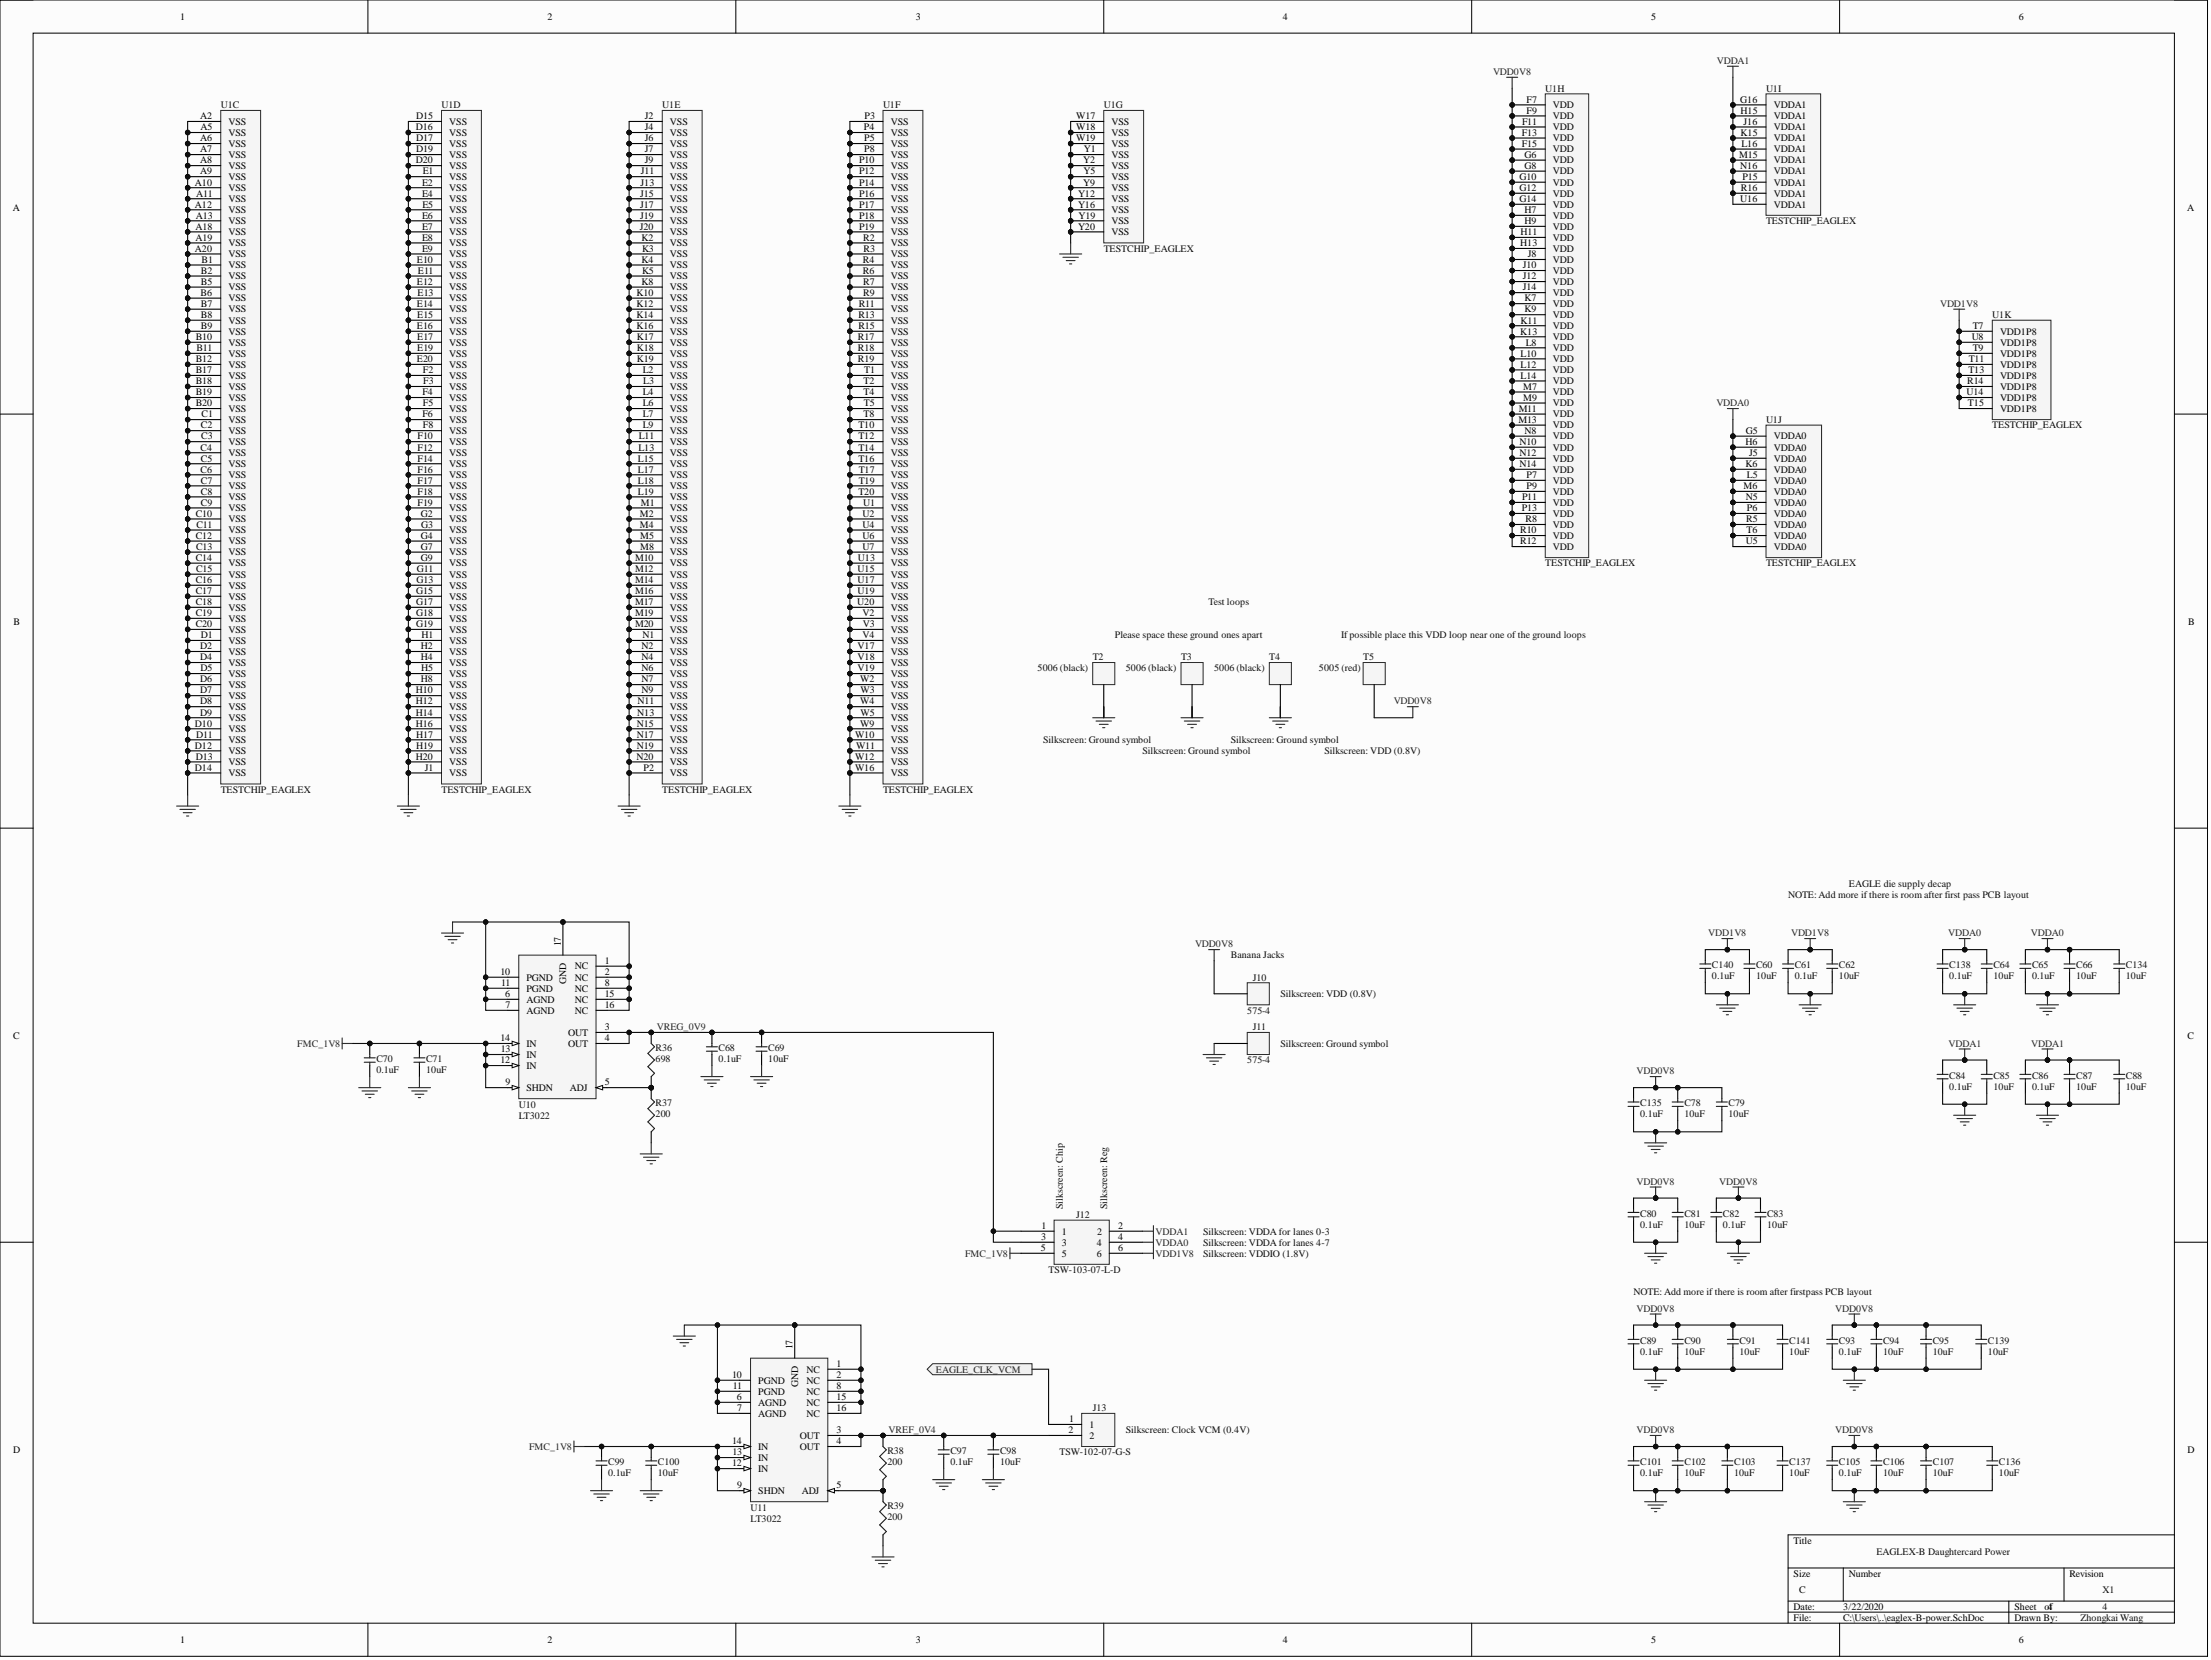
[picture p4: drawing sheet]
<svg xmlns="http://www.w3.org/2000/svg" width="508mm" height="381mm" viewBox="0 0 508 381" stroke-linecap="round" stroke-linejoin="round" font-family="sans-serif">
<defs><g id="words">
<g font-size="2.3">
<text x="41.4" y="4.6">1</text>
<text x="125.7" y="4.6">2</text>
<text x="210.3" y="4.6">3</text>
<text x="294.6" y="4.6">4</text>
<text x="379.1" y="4.6">5</text>
<text x="463.5" y="4.6">6</text>
<text x="350.5" y="23.6">F7</text>
<text x="399.6" y="23.6">G16</text>
<text x="46" y="27.4">A2</text>
<text x="46" y="29.9">A5</text>
<text x="52.5" y="28.6">VSS</text>
<text x="95.5" y="29.9">D16</text>
<text x="95.5" y="27.4">D15</text>
<text x="103.1" y="28.6">VSS</text>
<text x="148.1" y="27.4">J2</text>
<text x="148.1" y="29.9">J4</text>
<text x="153.8" y="28.6">VSS</text>
<text x="198.3" y="29.9">P4</text>
<text x="198.5" y="27.4">P3</text>
<text x="204.5" y="28.6">VSS</text>
<text x="247.1" y="27.4">W17</text>
<text x="247.1" y="29.9">W18</text>
<text x="255.2" y="28.6">VSS</text>
<text x="349.5" y="28.6">F11</text>
<text x="350.5" y="26.1">F9</text>
<text x="356.6" y="24.8">VDD</text>
<text x="356.6" y="27.4">VDD</text>
<text x="356.6" y="29.9">VDD</text>
<text x="399.6" y="26.1">H15</text>
<text x="400.3" y="28.6">J16</text>
<text x="407.3" y="24.8">VDDA1</text>
<text x="407.3" y="27.4">VDDA1</text>
<text x="407.3" y="29.9">VDDA1</text>
<text x="46" y="32.4">A6</text>
<text x="46" y="35">A7</text>
<text x="52.5" y="31.2">VSS</text>
<text x="52.5" y="33.7">VSS</text>
<text x="95.5" y="32.4">D17</text>
<text x="95.5" y="35">D19</text>
<text x="103.1" y="31.2">VSS</text>
<text x="103.1" y="33.7">VSS</text>
<text x="148.1" y="32.4">J6</text>
<text x="148.1" y="35">J7</text>
<text x="153.8" y="31.2">VSS</text>
<text x="153.8" y="33.7">VSS</text>
<text x="198.4" y="32.4">P5</text>
<text x="198.4" y="35">P8</text>
<text x="204.5" y="31.2">VSS</text>
<text x="204.5" y="33.7">VSS</text>
<text x="247.1" y="32.4">W19</text>
<text x="248.9" y="35">Y1</text>
<text x="255.2" y="31.2">VSS</text>
<text x="255.2" y="33.7">VSS</text>
<text x="349.4" y="31.2">F13</text>
<text x="349.4" y="33.7">F15</text>
<text x="356.6" y="32.4">VDD</text>
<text x="356.6" y="35">VDD</text>
<text x="399.6" y="31.2">K15</text>
<text x="399.8" y="33.7">L16</text>
<text x="407.3" y="32.4">VDDA1</text>
<text x="407.3" y="35">VDDA1</text>
<text x="46" y="37.5">A8</text>
<text x="46" y="40">A9</text>
<text x="52.5" y="36.2">VSS</text>
<text x="52.5" y="38.8">VSS</text>
<text x="52.5" y="41.3">VSS</text>
<text x="95.5" y="37.5">D20</text>
<text x="97.1" y="40">E1</text>
<text x="103.1" y="36.2">VSS</text>
<text x="103.1" y="38.8">VSS</text>
<text x="103.1" y="41.3">VSS</text>
<text x="147.2" y="40">J11</text>
<text x="148.1" y="37.5">J9</text>
<text x="153.8" y="36.2">VSS</text>
<text x="153.8" y="38.8">VSS</text>
<text x="153.8" y="41.3">VSS</text>
<text x="197.2" y="37.5">P10</text>
<text x="197.2" y="40">P12</text>
<text x="204.5" y="36.2">VSS</text>
<text x="204.5" y="38.8">VSS</text>
<text x="204.5" y="41.3">VSS</text>
<text x="248.7" y="37.5">Y2</text>
<text x="248.8" y="40">Y5</text>
<text x="255.2" y="36.2">VSS</text>
<text x="255.2" y="38.8">VSS</text>
<text x="255.2" y="41.3">VSS</text>
<text x="348.9" y="41.3">G10</text>
<text x="350.1" y="36.2">G6</text>
<text x="350.1" y="38.8">G8</text>
<text x="356.6" y="37.5">VDD</text>
<text x="356.6" y="40">VDD</text>
<text x="399.3" y="36.2">M15</text>
<text x="399.6" y="38.8">N16</text>
<text x="400.1" y="41.3">P15</text>
<text x="407.3" y="37.5">VDDA1</text>
<text x="407.3" y="40">VDDA1</text>
<text x="44.8" y="42.6">A10</text>
<text x="44.8" y="47.6">A12</text>
<text x="45" y="45.1">A11</text>
<text x="52.5" y="43.8">VSS</text>
<text x="52.5" y="46.4">VSS</text>
<text x="96.9" y="42.6">E2</text>
<text x="96.9" y="45.1">E4</text>
<text x="97" y="47.6">E5</text>
<text x="103.1" y="43.8">VSS</text>
<text x="103.1" y="46.4">VSS</text>
<text x="147" y="45.1">J15</text>
<text x="147" y="47.6">J17</text>
<text x="147.1" y="42.6">J13</text>
<text x="153.8" y="43.8">VSS</text>
<text x="153.8" y="46.4">VSS</text>
<text x="197.2" y="42.6">P14</text>
<text x="197.2" y="45.1">P16</text>
<text x="197.2" y="47.6">P17</text>
<text x="204.5" y="43.8">VSS</text>
<text x="204.5" y="46.4">VSS</text>
<text x="247.5" y="45.1">Y12</text>
<text x="247.5" y="47.6">Y16</text>
<text x="248.7" y="42.6">Y9</text>
<text x="255.2" y="43.8">VSS</text>
<text x="255.2" y="46.4">VSS</text>
<text x="348.9" y="43.8">G12</text>
<text x="348.9" y="46.4">G14</text>
<text x="356.6" y="42.6">VDD</text>
<text x="356.6" y="45.1">VDD</text>
<text x="356.6" y="47.6">VDD</text>
<text x="399.6" y="46.4">U16</text>
<text x="399.7" y="43.8">R16</text>
<text x="407.3" y="42.6">VDDA1</text>
<text x="407.3" y="45.1">VDDA1</text>
<text x="407.3" y="47.6">VDDA1</text>
<text x="3" y="48.3">A</text>
<text x="44.9" y="52.7">A18</text>
<text x="44.9" y="50.2">A13</text>
<text x="52.5" y="48.9">VSS</text>
<text x="52.5" y="51.4">VSS</text>
<text x="52.5" y="54">VSS</text>
<text x="96.9" y="50.2">E6</text>
<text x="96.9" y="52.7">E7</text>
<text x="103.1" y="48.9">VSS</text>
<text x="103.1" y="51.4">VSS</text>
<text x="103.1" y="54">VSS</text>
<text x="146.9" y="52.7">J20</text>
<text x="147" y="50.2">J19</text>
<text x="153.8" y="48.9">VSS</text>
<text x="153.8" y="51.4">VSS</text>
<text x="153.8" y="54">VSS</text>
<text x="197.2" y="50.2">P18</text>
<text x="197.2" y="52.7">P19</text>
<text x="204.5" y="48.9">VSS</text>
<text x="204.5" y="51.4">VSS</text>
<text x="204.5" y="54">VSS</text>
<text x="247.5" y="52.7">Y20</text>
<text x="247.6" y="50.2">Y19</text>
<text x="255.2" y="48.9">VSS</text>
<text x="255.2" y="51.4">VSS</text>
<text x="255.2" y="54">VSS</text>
<text x="349.1" y="54">H11</text>
<text x="350.1" y="48.9">H7</text>
<text x="350.1" y="51.4">H9</text>
<text x="356.6" y="50.2">VDD</text>
<text x="356.6" y="52.7">VDD</text>
<text x="502.2" y="48.3">A</text>
<text x="44.8" y="57.8">A20</text>
<text x="44.9" y="55.2">A19</text>
<text x="52.5" y="56.5">VSS</text>
<text x="52.5" y="59.1">VSS</text>
<text x="96.9" y="55.2">E8</text>
<text x="96.9" y="57.8">E9</text>
<text x="103.1" y="56.5">VSS</text>
<text x="103.1" y="59.1">VSS</text>
<text x="147.3" y="55.2">K2</text>
<text x="147.4" y="57.8">K3</text>
<text x="153.8" y="56.5">VSS</text>
<text x="153.8" y="59.1">VSS</text>
<text x="198.2" y="55.2">R2</text>
<text x="198.3" y="57.8">R3</text>
<text x="204.5" y="56.5">VSS</text>
<text x="204.5" y="59.1">VSS</text>
<text x="349" y="56.5">H13</text>
<text x="350.8" y="59.1">J8</text>
<text x="356.6" y="55.2">VDD</text>
<text x="356.6" y="57.8">VDD</text>
<text x="46.1" y="62.9">B2</text>
<text x="46.1" y="65.4">B5</text>
<text x="46.3" y="60.3">B1</text>
<text x="52.5" y="61.6">VSS</text>
<text x="52.5" y="64.1">VSS</text>
<text x="95.7" y="60.3">E10</text>
<text x="95.7" y="65.4">E12</text>
<text x="96" y="62.9">E11</text>
<text x="103.1" y="61.6">VSS</text>
<text x="103.1" y="64.1">VSS</text>
<text x="147.3" y="60.3">K4</text>
<text x="147.3" y="65.4">K8</text>
<text x="147.4" y="62.9">K5</text>
<text x="153.8" y="61.6">VSS</text>
<text x="153.8" y="64.1">VSS</text>
<text x="198.1" y="60.3">R4</text>
<text x="198.1" y="62.9">R6</text>
<text x="198.2" y="65.4">R7</text>
<text x="204.5" y="61.6">VSS</text>
<text x="204.5" y="64.1">VSS</text>
<text x="349.6" y="61.6">J10</text>
<text x="349.6" y="64.1">J12</text>
<text x="356.6" y="60.3">VDD</text>
<text x="356.6" y="62.9">VDD</text>
<text x="356.6" y="65.4">VDD</text>
<text x="46" y="67.9">B6</text>
<text x="46.1" y="70.5">B7</text>
<text x="52.5" y="66.7">VSS</text>
<text x="52.5" y="69.2">VSS</text>
<text x="52.5" y="71.7">VSS</text>
<text x="95.7" y="70.5">E14</text>
<text x="95.9" y="67.9">E13</text>
<text x="103.1" y="66.7">VSS</text>
<text x="103.1" y="69.2">VSS</text>
<text x="103.1" y="71.7">VSS</text>
<text x="146.1" y="67.9">K10</text>
<text x="146.1" y="70.5">K12</text>
<text x="153.8" y="66.7">VSS</text>
<text x="153.8" y="69.2">VSS</text>
<text x="153.8" y="71.7">VSS</text>
<text x="197.2" y="70.5">R11</text>
<text x="198.2" y="67.9">R9</text>
<text x="204.5" y="66.7">VSS</text>
<text x="204.5" y="69.2">VSS</text>
<text x="204.5" y="71.7">VSS</text>
<text x="349.6" y="66.7">J14</text>
<text x="350.1" y="69.2">K7</text>
<text x="350.1" y="71.7">K9</text>
<text x="356.6" y="67.9">VDD</text>
<text x="356.6" y="70.5">VDD</text>
<text x="46.1" y="73">B8</text>
<text x="46.1" y="75.5">B9</text>
<text x="52.5" y="74.3">VSS</text>
<text x="52.5" y="76.8">VSS</text>
<text x="95.7" y="75.5">E16</text>
<text x="95.8" y="73">E15</text>
<text x="103.1" y="74.3">VSS</text>
<text x="103.1" y="76.8">VSS</text>
<text x="146.1" y="73">K14</text>
<text x="146.1" y="75.5">K16</text>
<text x="153.8" y="74.3">VSS</text>
<text x="153.8" y="76.8">VSS</text>
<text x="197.1" y="73">R13</text>
<text x="197.1" y="75.5">R15</text>
<text x="204.5" y="74.3">VSS</text>
<text x="204.5" y="76.8">VSS</text>
<text x="349" y="76.8">K13</text>
<text x="349.1" y="74.3">K11</text>
<text x="356.6" y="73">VDD</text>
<text x="356.6" y="75.5">VDD</text>
<text x="453" y="75.5">T7</text>
<text x="459.2" y="76.8">VDD1P8</text>
<text x="44.9" y="78.1">B10</text>
<text x="44.9" y="83.1">B12</text>
<text x="45.1" y="80.6">B11</text>
<text x="52.5" y="79.3">VSS</text>
<text x="52.5" y="81.9">VSS</text>
<text x="95.7" y="83.1">E20</text>
<text x="95.8" y="78.1">E17</text>
<text x="95.8" y="80.6">E19</text>
<text x="103.1" y="79.3">VSS</text>
<text x="103.1" y="81.9">VSS</text>
<text x="146.2" y="78.1">K17</text>
<text x="146.2" y="80.6">K18</text>
<text x="146.2" y="83.1">K19</text>
<text x="153.8" y="79.3">VSS</text>
<text x="153.8" y="81.9">VSS</text>
<text x="197" y="78.1">R17</text>
<text x="197" y="80.6">R18</text>
<text x="197" y="83.1">R19</text>
<text x="204.5" y="79.3">VSS</text>
<text x="204.5" y="81.9">VSS</text>
<text x="349.1" y="81.9">L10</text>
<text x="350.3" y="79.3">L8</text>
<text x="356.6" y="78.1">VDD</text>
<text x="356.6" y="80.6">VDD</text>
<text x="356.6" y="83.1">VDD</text>
<text x="452" y="83.1">T11</text>
<text x="452.7" y="78.1">U8</text>
<text x="453" y="80.6">T9</text>
<text x="459.2" y="79.3">VDD1P8</text>
<text x="459.2" y="81.9">VDD1P8</text>
<text x="44.9" y="85.7">B17</text>
<text x="44.9" y="88.2">B18</text>
<text x="52.5" y="84.4">VSS</text>
<text x="52.5" y="86.9">VSS</text>
<text x="52.5" y="89.5">VSS</text>
<text x="97.1" y="85.7">F2</text>
<text x="97.1" y="88.2">F3</text>
<text x="103.1" y="84.4">VSS</text>
<text x="103.1" y="86.9">VSS</text>
<text x="103.1" y="89.5">VSS</text>
<text x="147.6" y="85.7">L2</text>
<text x="147.7" y="88.2">L3</text>
<text x="153.8" y="84.4">VSS</text>
<text x="153.8" y="86.9">VSS</text>
<text x="153.8" y="89.5">VSS</text>
<text x="198.3" y="88.2">T2</text>
<text x="198.4" y="85.7">T1</text>
<text x="204.5" y="84.4">VSS</text>
<text x="204.5" y="86.9">VSS</text>
<text x="204.5" y="89.5">VSS</text>
<text x="349.1" y="84.4">L12</text>
<text x="349.1" y="86.9">L14</text>
<text x="349.7" y="89.5">M7</text>
<text x="356.6" y="85.7">VDD</text>
<text x="356.6" y="88.2">VDD</text>
<text x="451.7" y="88.2">R14</text>
<text x="451.9" y="85.7">T13</text>
<text x="459.2" y="84.4">VDD1P8</text>
<text x="459.2" y="86.9">VDD1P8</text>
<text x="459.2" y="89.5">VDD1P8</text>
<text x="44.9" y="90.7">B19</text>
<text x="44.9" y="93.3">B20</text>
<text x="46.3" y="95.8">C1</text>
<text x="52.5" y="92">VSS</text>
<text x="52.5" y="94.5">VSS</text>
<text x="97" y="90.7">F4</text>
<text x="97" y="95.8">F6</text>
<text x="97.1" y="93.3">F5</text>
<text x="103.1" y="92">VSS</text>
<text x="103.1" y="94.5">VSS</text>
<text x="147.6" y="90.7">L4</text>
<text x="147.6" y="93.3">L6</text>
<text x="147.6" y="95.8">L7</text>
<text x="153.8" y="92">VSS</text>
<text x="153.8" y="94.5">VSS</text>
<text x="198.3" y="90.7">T4</text>
<text x="198.3" y="95.8">T8</text>
<text x="198.3" y="93.3">T5</text>
<text x="204.5" y="92">VSS</text>
<text x="204.5" y="94.5">VSS</text>
<text x="348.7" y="94.5">M11</text>
<text x="349.7" y="92">M9</text>
<text x="356.6" y="90.7">VDD</text>
<text x="356.6" y="93.3">VDD</text>
<text x="356.6" y="95.8">VDD</text>
<text x="451.5" y="90.7">U14</text>
<text x="451.9" y="93.3">T15</text>
<text x="459.2" y="92">VDD1P8</text>
<text x="459.2" y="94.5">VDD1P8</text>
<text x="46.1" y="98.3">C2</text>
<text x="46.2" y="100.9">C3</text>
<text x="52.5" y="97.1">VSS</text>
<text x="52.5" y="99.6">VSS</text>
<text x="95.9" y="100.9">F10</text>
<text x="97.1" y="98.3">F8</text>
<text x="103.1" y="97.1">VSS</text>
<text x="103.1" y="99.6">VSS</text>
<text x="146.6" y="100.9">L11</text>
<text x="147.6" y="98.3">L9</text>
<text x="153.8" y="97.1">VSS</text>
<text x="153.8" y="99.6">VSS</text>
<text x="197.1" y="98.3">T10</text>
<text x="197.1" y="100.9">T12</text>
<text x="204.5" y="97.1">VSS</text>
<text x="204.5" y="99.6">VSS</text>
<text x="348.6" y="97.1">M13</text>
<text x="350.1" y="99.6">N8</text>
<text x="356.6" y="98.3">VDD</text>
<text x="356.6" y="100.9">VDD</text>
<text x="400.8" y="99.6">G5</text>
<text x="407.3" y="100.9">VDDA0</text>
<text x="46" y="103.4">C4</text>
<text x="46.1" y="105.9">C5</text>
<text x="52.5" y="102.1">VSS</text>
<text x="52.5" y="104.7">VSS</text>
<text x="52.5" y="107.2">VSS</text>
<text x="95.9" y="103.4">F12</text>
<text x="95.9" y="105.9">F14</text>
<text x="103.1" y="102.1">VSS</text>
<text x="103.1" y="104.7">VSS</text>
<text x="103.1" y="107.2">VSS</text>
<text x="146.5" y="105.9">L15</text>
<text x="146.6" y="103.4">L13</text>
<text x="153.8" y="102.1">VSS</text>
<text x="153.8" y="104.7">VSS</text>
<text x="153.8" y="107.2">VSS</text>
<text x="197.1" y="103.4">T14</text>
<text x="197.1" y="105.9">T16</text>
<text x="204.5" y="102.1">VSS</text>
<text x="204.5" y="104.7">VSS</text>
<text x="204.5" y="107.2">VSS</text>
<text x="348.9" y="102.1">N10</text>
<text x="348.9" y="104.7">N12</text>
<text x="348.9" y="107.2">N14</text>
<text x="356.6" y="103.4">VDD</text>
<text x="356.6" y="105.9">VDD</text>
<text x="400.7" y="102.1">H6</text>
<text x="400.7" y="107.2">K6</text>
<text x="401.6" y="104.7">J5</text>
<text x="407.3" y="103.4">VDDA0</text>
<text x="407.3" y="105.9">VDDA0</text>
<text x="46" y="108.5">C6</text>
<text x="46.1" y="111">C7</text>
<text x="46.1" y="113.5">C8</text>
<text x="52.5" y="109.7">VSS</text>
<text x="52.5" y="112.3">VSS</text>
<text x="95.9" y="108.5">F16</text>
<text x="95.9" y="111">F17</text>
<text x="95.9" y="113.5">F18</text>
<text x="103.1" y="109.7">VSS</text>
<text x="103.1" y="112.3">VSS</text>
<text x="146.5" y="108.5">L17</text>
<text x="146.5" y="111">L18</text>
<text x="146.5" y="113.5">L19</text>
<text x="153.8" y="109.7">VSS</text>
<text x="153.8" y="112.3">VSS</text>
<text x="197.1" y="113.5">T20</text>
<text x="197.2" y="108.5">T17</text>
<text x="197.2" y="111">T19</text>
<text x="204.5" y="109.7">VSS</text>
<text x="204.5" y="112.3">VSS</text>
<text x="350.5" y="109.7">P7</text>
<text x="350.5" y="112.3">P9</text>
<text x="356.6" y="108.5">VDD</text>
<text x="356.6" y="111">VDD</text>
<text x="356.6" y="113.5">VDD</text>
<text x="400.3" y="112.3">M6</text>
<text x="401.1" y="109.7">L5</text>
<text x="407.3" y="108.5">VDDA0</text>
<text x="407.3" y="111">VDDA0</text>
<text x="407.3" y="113.5">VDDA0</text>
<text x="44.9" y="118.6">C10</text>
<text x="46.1" y="116.1">C9</text>
<text x="52.5" y="114.8">VSS</text>
<text x="52.5" y="117.3">VSS</text>
<text x="52.5" y="119.9">VSS</text>
<text x="95.9" y="116.1">F19</text>
<text x="96.6" y="118.6">G2</text>
<text x="103.1" y="114.8">VSS</text>
<text x="103.1" y="117.3">VSS</text>
<text x="103.1" y="119.9">VSS</text>
<text x="146.9" y="118.6">M2</text>
<text x="147.2" y="116.1">M1</text>
<text x="153.8" y="114.8">VSS</text>
<text x="153.8" y="117.3">VSS</text>
<text x="153.8" y="119.9">VSS</text>
<text x="198" y="118.6">U2</text>
<text x="198.2" y="116.1">U1</text>
<text x="204.5" y="114.8">VSS</text>
<text x="204.5" y="117.3">VSS</text>
<text x="204.5" y="119.9">VSS</text>
<text x="349.4" y="117.3">P13</text>
<text x="349.5" y="114.8">P11</text>
<text x="350.2" y="119.9">R8</text>
<text x="356.6" y="116.1">VDD</text>
<text x="356.6" y="118.6">VDD</text>
<text x="400.8" y="114.8">N5</text>
<text x="400.9" y="119.9">R5</text>
<text x="401.1" y="117.3">P6</text>
<text x="407.3" y="116.1">VDDA0</text>
<text x="407.3" y="118.6">VDDA0</text>
<text x="44.9" y="123.7">C12</text>
<text x="45.1" y="121.1">C11</text>
<text x="52.5" y="122.4">VSS</text>
<text x="52.5" y="124.9">VSS</text>
<text x="96.6" y="123.7">G4</text>
<text x="96.7" y="121.1">G3</text>
<text x="103.1" y="122.4">VSS</text>
<text x="103.1" y="124.9">VSS</text>
<text x="146.9" y="121.1">M4</text>
<text x="147" y="123.7">M5</text>
<text x="153.8" y="122.4">VSS</text>
<text x="153.8" y="124.9">VSS</text>
<text x="198" y="121.1">U4</text>
<text x="198" y="123.7">U6</text>
<text x="204.5" y="122.4">VSS</text>
<text x="204.5" y="124.9">VSS</text>
<text x="349" y="122.4">R10</text>
<text x="349" y="124.9">R12</text>
<text x="356.6" y="121.1">VDD</text>
<text x="356.6" y="123.7">VDD</text>
<text x="400.8" y="124.9">U5</text>
<text x="401" y="122.4">T6</text>
<text x="407.3" y="121.1">VDDA0</text>
<text x="407.3" y="123.7">VDDA0</text>
<text x="44.9" y="128.7">C14</text>
<text x="45" y="126.2">C13</text>
<text x="45" y="131.3">C15</text>
<text x="52.5" y="127.5">VSS</text>
<text x="52.5" y="130">VSS</text>
<text x="95.7" y="131.3">G11</text>
<text x="96.6" y="126.2">G7</text>
<text x="96.6" y="128.7">G9</text>
<text x="103.1" y="127.5">VSS</text>
<text x="103.1" y="130">VSS</text>
<text x="145.8" y="128.7">M10</text>
<text x="145.8" y="131.3">M12</text>
<text x="147" y="126.2">M8</text>
<text x="153.8" y="127.5">VSS</text>
<text x="153.8" y="130">VSS</text>
<text x="196.9" y="131.3">U15</text>
<text x="197" y="128.7">U13</text>
<text x="198" y="126.2">U7</text>
<text x="204.5" y="127.5">VSS</text>
<text x="204.5" y="130">VSS</text>
<text x="356.6" y="126.2">VDD</text>
<text x="407.3" y="126.2">VDDA0</text>
<text x="44.9" y="133.8">C16</text>
<text x="44.9" y="136.3">C17</text>
<text x="52.5" y="132.5">VSS</text>
<text x="52.5" y="135.1">VSS</text>
<text x="52.5" y="137.6">VSS</text>
<text x="95.5" y="136.3">G15</text>
<text x="95.6" y="133.8">G13</text>
<text x="103.1" y="132.5">VSS</text>
<text x="103.1" y="135.1">VSS</text>
<text x="103.1" y="137.6">VSS</text>
<text x="145.8" y="133.8">M14</text>
<text x="145.8" y="136.3">M16</text>
<text x="153.8" y="132.5">VSS</text>
<text x="153.8" y="135.1">VSS</text>
<text x="153.8" y="137.6">VSS</text>
<text x="196.9" y="133.8">U17</text>
<text x="196.9" y="136.3">U19</text>
<text x="204.5" y="132.5">VSS</text>
<text x="204.5" y="135.1">VSS</text>
<text x="204.5" y="137.6">VSS</text>
<text x="3.1" y="143.4">B</text>
<text x="44.9" y="138.9">C18</text>
<text x="44.9" y="141.4">C19</text>
<text x="44.9" y="144">C20</text>
<text x="52.5" y="140.1">VSS</text>
<text x="52.5" y="142.7">VSS</text>
<text x="95.5" y="138.9">G17</text>
<text x="95.5" y="141.4">G18</text>
<text x="95.5" y="144">G19</text>
<text x="103.1" y="140.1">VSS</text>
<text x="103.1" y="142.7">VSS</text>
<text x="145.8" y="138.9">M17</text>
<text x="145.8" y="141.4">M19</text>
<text x="145.8" y="144">M20</text>
<text x="153.8" y="140.1">VSS</text>
<text x="153.8" y="142.7">VSS</text>
<text x="196.8" y="138.9">U20</text>
<text x="198" y="141.4">V2</text>
<text x="198.1" y="144">V3</text>
<text x="204.5" y="140.1">VSS</text>
<text x="204.5" y="142.7">VSS</text>
<text x="502.4" y="143.4">B</text>
<text x="46" y="149">D2</text>
<text x="46.1" y="146.5">D1</text>
<text x="52.5" y="145.2">VSS</text>
<text x="52.5" y="147.8">VSS</text>
<text x="96.6" y="149">H2</text>
<text x="96.8" y="146.5">H1</text>
<text x="103.1" y="145.2">VSS</text>
<text x="103.1" y="147.8">VSS</text>
<text x="147.3" y="149">N2</text>
<text x="147.5" y="146.5">N1</text>
<text x="153.8" y="145.2">VSS</text>
<text x="153.8" y="147.8">VSS</text>
<text x="196.9" y="149">V17</text>
<text x="198" y="146.5">V4</text>
<text x="204.5" y="145.2">VSS</text>
<text x="204.5" y="147.8">VSS</text>
<text x="46" y="151.6">D4</text>
<text x="46" y="154.1">D5</text>
<text x="52.5" y="150.3">VSS</text>
<text x="52.5" y="152.8">VSS</text>
<text x="52.5" y="155.4">VSS</text>
<text x="96.6" y="151.6">H4</text>
<text x="96.7" y="154.1">H5</text>
<text x="103.1" y="150.3">VSS</text>
<text x="103.1" y="152.8">VSS</text>
<text x="103.1" y="155.4">VSS</text>
<text x="147.3" y="151.6">N4</text>
<text x="147.3" y="154.1">N6</text>
<text x="153.8" y="150.3">VSS</text>
<text x="153.8" y="152.8">VSS</text>
<text x="153.8" y="155.4">VSS</text>
<text x="196.9" y="151.6">V18</text>
<text x="196.9" y="154.1">V19</text>
<text x="204.5" y="150.3">VSS</text>
<text x="204.5" y="152.8">VSS</text>
<text x="204.5" y="155.4">VSS</text>
<text x="46" y="156.6">D6</text>
<text x="46" y="159.2">D7</text>
<text x="46" y="161.7">D8</text>
<text x="52.5" y="157.9">VSS</text>
<text x="52.5" y="160.4">VSS</text>
<text x="95.5" y="159.2">H10</text>
<text x="95.5" y="161.7">H12</text>
<text x="96.6" y="156.6">H8</text>
<text x="103.1" y="157.9">VSS</text>
<text x="103.1" y="160.4">VSS</text>
<text x="146.4" y="161.7">N11</text>
<text x="147.3" y="156.6">N7</text>
<text x="147.3" y="159.2">N9</text>
<text x="153.8" y="157.9">VSS</text>
<text x="153.8" y="160.4">VSS</text>
<text x="197.5" y="156.6">W2</text>
<text x="197.5" y="161.7">W4</text>
<text x="197.6" y="159.2">W3</text>
<text x="204.5" y="157.9">VSS</text>
<text x="204.5" y="160.4">VSS</text>
<text x="44.8" y="166.8">D10</text>
<text x="46" y="164.2">D9</text>
<text x="52.5" y="163">VSS</text>
<text x="52.5" y="165.5">VSS</text>
<text x="95.5" y="164.2">H14</text>
<text x="95.5" y="166.8">H16</text>
<text x="103.1" y="163">VSS</text>
<text x="103.1" y="165.5">VSS</text>
<text x="146.2" y="166.8">N15</text>
<text x="146.3" y="164.2">N13</text>
<text x="153.8" y="163">VSS</text>
<text x="153.8" y="165.5">VSS</text>
<text x="197.5" y="166.8">W9</text>
<text x="197.6" y="164.2">W5</text>
<text x="204.5" y="163">VSS</text>
<text x="204.5" y="165.5">VSS</text>
<text x="44.8" y="171.8">D12</text>
<text x="45" y="169.3">D11</text>
<text x="52.5" y="168">VSS</text>
<text x="52.5" y="170.6">VSS</text>
<text x="52.5" y="173.1">VSS</text>
<text x="95.5" y="169.3">H17</text>
<text x="95.5" y="171.8">H19</text>
<text x="103.1" y="168">VSS</text>
<text x="103.1" y="170.6">VSS</text>
<text x="103.1" y="173.1">VSS</text>
<text x="146.2" y="169.3">N17</text>
<text x="146.2" y="171.8">N19</text>
<text x="153.8" y="168">VSS</text>
<text x="153.8" y="170.6">VSS</text>
<text x="153.8" y="173.1">VSS</text>
<text x="196.3" y="169.3">W10</text>
<text x="196.6" y="171.8">W11</text>
<text x="204.5" y="168">VSS</text>
<text x="204.5" y="170.6">VSS</text>
<text x="204.5" y="173.1">VSS</text>
<text x="44.8" y="176.9">D14</text>
<text x="44.9" y="174.4">D13</text>
<text x="52.5" y="175.6">VSS</text>
<text x="52.5" y="178.2">VSS</text>
<text x="95.5" y="174.4">H20</text>
<text x="97.6" y="176.9">J1</text>
<text x="103.1" y="175.6">VSS</text>
<text x="103.1" y="178.2">VSS</text>
<text x="146.1" y="174.4">N20</text>
<text x="147.7" y="176.9">P2</text>
<text x="153.8" y="175.6">VSS</text>
<text x="153.8" y="178.2">VSS</text>
<text x="196.3" y="174.4">W12</text>
<text x="196.3" y="176.9">W16</text>
<text x="204.5" y="175.6">VSS</text>
<text x="204.5" y="178.2">VSS</text>
<text x="128.7" y="217.2" transform="rotate(-90 128.7 217.2)">17</text>
<text x="138.9" y="221.2">1</text>
<text x="114.9" y="223.8">10</text>
<text x="115.1" y="226.3">11</text>
<text x="120.9" y="225.1">PGND</text>
<text x="120.9" y="227.6">PGND</text>
<text x="130" y="225.9" transform="rotate(-90 130 225.9)">GND</text>
<text x="131.9" y="222.5">NC</text>
<text x="131.9" y="225.1">NC</text>
<text x="131.9" y="227.6">NC</text>
<text x="138.9" y="223.8">2</text>
<text x="138.9" y="226.3">8</text>
<text x="116" y="228.9">6</text>
<text x="116.1" y="231.4">7</text>
<text x="120.9" y="230.1">AGND</text>
<text x="120.9" y="232.7">AGND</text>
<text x="131.9" y="230.1">NC</text>
<text x="131.9" y="232.7">NC</text>
<text x="138.9" y="228.9">15</text>
<text x="138.9" y="231.4">16</text>
<text x="3" y="238.4">C</text>
<text x="114.9" y="239">14</text>
<text x="130.4" y="237.7">OUT</text>
<text x="138.9" y="236.5">3</text>
<text x="138.9" y="239">4</text>
<text x="502.3" y="238.4">C</text>
<text x="114.9" y="244.1">12</text>
<text x="115" y="241.5">13</text>
<text x="120.9" y="245.3">IN</text>
<text x="120.9" y="242.8">IN</text>
<text x="120.9" y="240.3">IN</text>
<text x="130.4" y="240.3">OUT</text>
<text x="116.1" y="249.1">9</text>
<text x="120.9" y="250.4">SHDN</text>
<text x="130.9" y="250.4">ADJ</text>
<text x="138.9" y="249.1">5</text>
<text x="239" y="287.1">5</text>
<text x="239.1" y="284.6">3</text>
<text x="239.1" y="282.1">1</text>
<text x="243.8" y="283.3">1</text>
<text x="243.8" y="285.9">3</text>
<text x="251.8" y="285.9">4</text>
<text x="251.9" y="283.3">2</text>
<text x="256.7" y="282.1">2</text>
<text x="256.7" y="284.6">4</text>
<text x="256.7" y="287.1">6</text>
<text x="243.8" y="288.4">5</text>
<text x="251.8" y="288.4">6</text>
<text x="182" y="309.7" transform="rotate(-90 182 309.7)">17</text>
<text x="168.1" y="316.3">10</text>
<text x="174.1" y="317.6">PGND</text>
<text x="185.2" y="315">NC</text>
<text x="185.2" y="317.6">NC</text>
<text x="192.1" y="313.8">1</text>
<text x="192.1" y="316.3">2</text>
<text x="168.3" y="318.8">11</text>
<text x="169.2" y="321.4">6</text>
<text x="169.3" y="323.9">7</text>
<text x="174.1" y="322.6">AGND</text>
<text x="174.1" y="320.1">PGND</text>
<text x="183.2" y="318.4" transform="rotate(-90 183.2 318.4)">GND</text>
<text x="185.2" y="320.1">NC</text>
<text x="185.2" y="322.6">NC</text>
<text x="192.1" y="318.8">8</text>
<text x="192.1" y="321.4">15</text>
<text x="192.1" y="323.9">16</text>
<text x="174.1" y="325.2">AGND</text>
<text x="185.2" y="325.2">NC</text>
<text x="192.1" y="329">3</text>
<text x="245.3" y="329">2</text>
<text x="245.5" y="326.4">1</text>
<text x="250.1" y="327.7">1</text>
<text x="3" y="333.4">D</text>
<text x="168.1" y="331.5">14</text>
<text x="168.2" y="334">13</text>
<text x="174.1" y="335.3">IN</text>
<text x="174.1" y="332.8">IN</text>
<text x="183.6" y="330.2">OUT</text>
<text x="183.6" y="332.8">OUT</text>
<text x="192.1" y="331.5">4</text>
<text x="250.1" y="330.2">2</text>
<text x="502.3" y="333.4">D</text>
<text x="168.1" y="336.6">12</text>
<text x="169.3" y="341.6">9</text>
<text x="174.1" y="337.8">IN</text>
<text x="192.1" y="341.6">5</text>
<text x="174.1" y="342.9">SHDN</text>
<text x="184.1" y="342.9">ADJ</text>
<text x="411.8" y="354.3">Title</text>
<text x="411.8" y="361.9">Size</text>
<text x="413.1" y="365.7">C</text>
<text x="424.5" y="361.9">Number</text>
<text x="475.2" y="361.9">Revision</text>
<text x="411.8" y="369.5">Date:</text>
<text x="423.2" y="369.5">3/22/2020</text>
<text x="462.5" y="369.5">Sheet</text>
<text x="469.4" y="369.5">o4f</text>
<text x="41.4" y="377.1">1</text>
<text x="125.7" y="377.1">2</text>
<text x="210.3" y="377.1">3</text>
<text x="294.6" y="377.1">4</text>
<text x="379.1" y="377.1">5</text>
<text x="411.8" y="372">File:</text>
<text x="423.2" y="372">C:\Users\..\eaglex-B-power.SchDoc</text>
<text x="462.5" y="372">Drawn By:</text>
<text x="463.5" y="377.1">6</text>
</g>
<g font-size="2.3" fill="#262626">
<text x="342.8" y="17.2">VDD0V8</text>
<text x="394.2" y="14.7">VDDA1</text>
<text x="445.4" y="70.5">VDD1V8</text>
<text x="394.1" y="93.3">VDDA0</text>
<text x="320" y="161.7">VDD0V8</text>
<text x="392.2" y="214.9">VDD1V8</text>
<text x="411.2" y="214.9">VDD1V8</text>
<text x="447.3" y="214.9">VDDA0</text>
<text x="466.3" y="214.9">VDDA0</text>
<text x="274.4" y="217.4">VDD0V8</text>
<text x="150.8" y="236.5">VREG_0V9</text>
<text x="68.3" y="240.3">FMC_1V8</text>
<text x="447.4" y="240.3">VDDA1</text>
<text x="466.4" y="240.3">VDDA1</text>
<text x="375.7" y="246.6">VDD0V8</text>
<text x="375.7" y="271.9">VDD0V8</text>
<text x="394.7" y="271.9">VDD0V8</text>
<text x="265.3" y="283.3">VDDA1</text>
<text x="265.3" y="285.9">VDDA0</text>
<text x="221.6" y="288.4">FMC_1V8</text>
<text x="265.3" y="288.4">VDD1V8</text>
<text x="375.7" y="301.1">VDD0V8</text>
<text x="421.4" y="301.1">VDD0V8</text>
<text x="214.9" y="315">EAGLE_CLK_VCM</text>
<text x="204" y="329">VREF_0V4</text>
<text x="375.7" y="329">VDD0V8</text>
<text x="421.4" y="329">VDD0V8</text>
<text x="121.5" y="332.8">FMC_1V8</text>
</g>
<g font-size="2.3" fill="#0e0e0e">
<text x="354.8" y="21">U1H</text>
<text x="405.5" y="21">U1I</text>
<text x="50.7" y="24.8">U1C</text>
<text x="101.4" y="24.8">U1D</text>
<text x="152.1" y="24.8">U1E</text>
<text x="202.7" y="24.8">U1F</text>
<text x="253.4" y="24.8">U1G</text>
<text x="405.5" y="51.4">TESTCHIP_EAGLEX</text>
<text x="253.4" y="57.8">TESTCHIP_EAGLEX</text>
<text x="457.4" y="73">U1K</text>
<text x="405.5" y="97.1">U1J</text>
<text x="457.4" y="98.3">TESTCHIP_EAGLEX</text>
<text x="354.8" y="130">TESTCHIP_EAGLEX</text>
<text x="405.5" y="130">TESTCHIP_EAGLEX</text>
<text x="277.5" y="138.9">Test loops</text>
<text x="256" y="146.5">Please space these ground ones apart</text>
<text x="307.9" y="146.5">If possible place this VDD loop near one of the ground loops</text>
<text x="238.2" y="154.1">5006 (black)</text>
<text x="250.9" y="151.6">T2</text>
<text x="258.5" y="154.1">5006 (black)</text>
<text x="271.2" y="151.6">T3</text>
<text x="278.8" y="154.1">5006 (black)</text>
<text x="291.4" y="151.6">T4</text>
<text x="302.8" y="154.1">5005 (red)</text>
<text x="313" y="151.6">T5</text>
<text x="239.5" y="170.6">Silkscreen: Ground symbol</text>
<text x="262.3" y="173.1">Silkscreen: Ground symbol</text>
<text x="282.6" y="170.6">Silkscreen: Ground symbol</text>
<text x="304.1" y="173.1">Silkscreen: VDD (0.8V)</text>
<text x="50.7" y="182">TESTCHIP_EAGLEX</text>
<text x="101.4" y="182">TESTCHIP_EAGLEX</text>
<text x="152.1" y="182">TESTCHIP_EAGLEX</text>
<text x="202.7" y="182">TESTCHIP_EAGLEX</text>
<text x="424.5" y="203.5">EAGLE die supply decap</text>
<text x="410.5" y="206">NOTE:Add more if there is room after first pass PCB layout</text>
<text x="282.6" y="220">Banana Jacks</text>
<text x="287.6" y="225.1">J10</text>
<text x="393.1" y="222.3">C140</text>
<text x="393.1" y="224.8">0.1uF</text>
<text x="403.2" y="222.3">C60</text>
<text x="403.2" y="224.8">10uF</text>
<text x="412.1" y="222.3">C61</text>
<text x="412.1" y="224.8">0.1uF</text>
<text x="422.2" y="222.3">C62</text>
<text x="422.2" y="224.8">10uF</text>
<text x="447.5" y="222.3">C138</text>
<text x="447.5" y="224.8">0.1uF</text>
<text x="457.7" y="222.3">C64</text>
<text x="457.7" y="224.8">10uF</text>
<text x="466.6" y="222.3">C65</text>
<text x="466.6" y="224.8">0.1uF</text>
<text x="476.7" y="222.3">C66</text>
<text x="476.7" y="224.8">10uF</text>
<text x="488.1" y="222.3">C134</text>
<text x="488.1" y="224.8">10uF</text>
<text x="286.4" y="232.7">575-4</text>
<text x="294" y="228.9">Silkscreen: VDD (0.8V)</text>
<text x="287.6" y="236.5">J11</text>
<text x="86.4" y="243.8">C70</text>
<text x="97.8" y="243.8">C71</text>
<text x="150.5" y="241.3">R36</text>
<text x="150.5" y="243.8">698</text>
<text x="165" y="241.3">C68</text>
<text x="165" y="243.8">0.1uF</text>
<text x="176.4" y="241.3">C69</text>
<text x="176.4" y="243.8">10uF</text>
<text x="286.4" y="244.1">575-4</text>
<text x="294" y="240.3">Silkscreen: Ground symbol</text>
<text x="86.4" y="246.3">0.1uF</text>
<text x="97.8" y="246.3">10uF</text>
<text x="447.5" y="247.6">C84</text>
<text x="447.5" y="250.1">0.1uF</text>
<text x="457.7" y="247.6">C85</text>
<text x="457.7" y="250.1">10uF</text>
<text x="466.6" y="247.6">C86</text>
<text x="466.6" y="250.1">0.1uF</text>
<text x="476.7" y="247.6">C87</text>
<text x="476.7" y="250.1">10uF</text>
<text x="488.1" y="247.6">C88</text>
<text x="488.1" y="250.1">10uF</text>
<text x="119.1" y="254.2">U10</text>
<text x="119.1" y="256.7">LT3022</text>
<text x="150.5" y="253.9">R37</text>
<text x="150.5" y="256.5">200</text>
<text x="376.6" y="253.9">C135</text>
<text x="376.6" y="256.5">0.1uF</text>
<text x="386.7" y="253.9">C78</text>
<text x="386.7" y="256.5">10uF</text>
<text x="396.9" y="253.9">C79</text>
<text x="396.9" y="256.5">10uF</text>
<text x="244" y="277.5" transform="rotate(-90 244 277.5)">Silkscreen: Chip</text>
<text x="247.1" y="279.5">J12</text>
<text x="254.2" y="277.5" transform="rotate(-90 254.2 277.5)">Silkscreen: Reg</text>
<text x="376.6" y="279.3">C80</text>
<text x="376.6" y="281.8">0.1uF</text>
<text x="386.7" y="279.3">C81</text>
<text x="386.7" y="281.8">10uF</text>
<text x="395.6" y="279.3">C82</text>
<text x="395.6" y="281.8">0.1uF</text>
<text x="405.7" y="279.3">C83</text>
<text x="405.7" y="281.8">10uF</text>
<text x="276.2" y="283.3">Silkscreen: VDDA for lanes 0-3</text>
<text x="276.2" y="285.9">Silkscreen: VDDA for lanes 4-7</text>
<text x="240.8" y="292.2">TSW-103-07-L-D</text>
<text x="276.2" y="288.4">Silkscreen: VDDIO (1.8V)</text>
<text x="375.1" y="297.3">NOTE:Add more if there is room after firstpass PCB layout</text>
<text x="376.6" y="308.4">C89</text>
<text x="376.6" y="311">0.1uF</text>
<text x="386.7" y="308.4">C90</text>
<text x="386.7" y="311">10uF</text>
<text x="399.4" y="308.4">C91</text>
<text x="399.4" y="311">10uF</text>
<text x="410.8" y="308.4">C141</text>
<text x="410.8" y="311">10uF</text>
<text x="422.2" y="308.4">C93</text>
<text x="422.2" y="311">0.1uF</text>
<text x="432.3" y="308.4">C94</text>
<text x="432.3" y="311">10uF</text>
<text x="443.7" y="308.4">C95</text>
<text x="443.7" y="311">10uF</text>
<text x="456.4" y="308.4">C139</text>
<text x="456.4" y="311">10uF</text>
<text x="250.9" y="323.9">J13</text>
<text x="258.5" y="329">Silkscreen: Clock VCM (0.4V)</text>
<text x="203.8" y="333.8">R38</text>
<text x="218.2" y="333.8">C97</text>
<text x="229.6" y="333.8">C98</text>
<text x="243.3" y="334">TSW-102-07-G-S</text>
<text x="139.6" y="336.3">C99</text>
<text x="139.6" y="338.8">0.1uF</text>
<text x="151" y="336.3">C100</text>
<text x="151" y="338.8">10uF</text>
<text x="203.8" y="336.3">200</text>
<text x="218.2" y="336.3">0.1uF</text>
<text x="229.6" y="336.3">10uF</text>
<text x="376.6" y="336.3">C101</text>
<text x="376.6" y="338.8">0.1uF</text>
<text x="386.7" y="336.3">C102</text>
<text x="386.7" y="338.8">10uF</text>
<text x="398.1" y="336.3">C103</text>
<text x="398.1" y="338.8">10uF</text>
<text x="410.8" y="336.3">C137</text>
<text x="410.8" y="338.8">10uF</text>
<text x="422.2" y="336.3">C105</text>
<text x="422.2" y="338.8">0.1uF</text>
<text x="432.3" y="336.3">C106</text>
<text x="432.3" y="338.8">10uF</text>
<text x="443.7" y="336.3">C107</text>
<text x="443.7" y="338.8">10uF</text>
<text x="458.9" y="336.3">C136</text>
<text x="458.9" y="338.8">10uF</text>
<text x="172.3" y="346.7">U11</text>
<text x="203.8" y="346.4">R39</text>
<text x="172.3" y="349.2">LT3022</text>
<text x="203.8" y="349">200</text>
<text x="430.8" y="356.8">EAGLEX-B Daughtercard Power</text>
<text x="482.8" y="365.7">X1</text>
<text x="482.8" y="369.5">4</text>
<text x="477.7" y="372">Zhongkai Wang</text>
</g>
</g></defs>
<path d="M0 0h506.8v380.2h-506.8z" fill-rule="evenodd" fill="#fcfcfc"/>
<path d="M0 0h506.8v380.2h-506.8z" fill="none" stroke="#000" stroke-width=".23"/>
<path d="M7.6 7.6h491.6v365h-491.6z" fill-rule="evenodd" fill="#fcfcfc"/>
<g fill="none" stroke="#000" stroke-width=".23">
<path d="M0 0h7.6M84.5 0v7.6M168.9 0v7.6M253.4 0v7.6M337.9 0v7.6M422.4 0v7.6M499.2 0h7.6v7.6M7.6 7.6h491.6v365h-491.6zM0 95h7.6M499.2 95h7.6M0 190.1h7.6M499.2 190.1h7.6"/>
<path d="M0 285.1h7.6M499.2 285.1h7.6M410.5 359.9h88.7M423.2 359.9v7.6M473.9 359.9v7.6M499.2 352.3h-88.7v20.3M84.5 372.6v7.6M168.9 372.6v7.6M253.4 372.6v7.6M337.9 372.6v7.6M410.5 367.5h88.7M410.5 370h88.7"/>
<path d="M422.4 372.6v7.6M461.2 367.5v5.1M506.8 372.6v7.6"/>
</g>
<path d="M345.9 17.7h2.6M347.2 17.7v2.6M231.9 287.6h2.5M231.9 286.4v2.5M262.3 287.6h2.5M262.3 282.6h2.5M264.8 281.3v2.5M264.8 286.4v2.5" fill="none" stroke="#262626" stroke-width=".25"/>
<circle cx="129.2" cy="211.6" r=".51" fill="#0e0e0e"/>
<circle cx="129.2" cy="211.6" r=".51" fill="none" stroke="#0e0e0e" stroke-width=".23"/>
<path d="M119.1 219.2h17.7v33h-17.7z" fill-rule="evenodd" fill="#f5f5f5"/>
<path d="M119.1 219.2h17.7v33h-17.7z" fill="none" stroke="#262626" stroke-width=".23"/>
<path d="M116.6 244.6h2.5" fill="none" stroke="#000" stroke-width=".25"/>
<path d="M117.6 244.1l1.5 .5-1.5 .5z" fill="#fbfbfb"/>
<path d="M117.6 244.1l1.5 .5-1.5 .5z" fill="none" stroke="#000" stroke-width=".23"/>
<path d="M116.6 242h2.5" fill="none" stroke="#000" stroke-width=".25"/>
<path d="M117.6 241.5l1.5 .5-1.5 .5z" fill="#fbfbfb"/>
<path d="M117.6 241.5l1.5 .5-1.5 .5z" fill="none" stroke="#000" stroke-width=".23"/>
<path d="M116.6 239.5h2.5" fill="none" stroke="#000" stroke-width=".25"/>
<path d="M117.6 239l1.5 .5-1.5 .5z" fill="#fbfbfb"/>
<path d="M117.6 239l1.5 .5-1.5 .5z" fill="none" stroke="#000" stroke-width=".23"/>
<path d="M116.6 249.6h2.5" fill="none" stroke="#000" stroke-width=".25"/>
<path d="M117.6 249.1l1.5 .5-1.5 .5z" fill="#fbfbfb"/>
<path d="M117.6 249.1l1.5 .5-1.5 .5z" fill="none" stroke="#000" stroke-width=".23"/>
<path d="M136.8 237h2.6M136.8 239.5h2.6M136.8 249.6h2.6" fill="none" stroke="#000" stroke-width=".25"/>
<path d="M136.8 249.6l1.6-.5v1z" fill="#fbfbfb"/>
<path d="M136.8 249.6l1.6-.5v1z" fill="none" stroke="#000" stroke-width=".23"/>
<path d="M129.2 211.6v7.6M116.6 229.4h2.5M116.6 231.9h2.5M116.6 224.3h2.5M116.6 226.8h2.5M136.8 229.4h2.6M136.8 231.9h2.6M136.8 224.3h2.6M136.8 226.8h2.6M136.8 221.8h2.6" fill="none" stroke="#000" stroke-width=".25"/>
<circle cx="129.2" cy="211.6" r=".51" fill="#0e0e0e"/>
<circle cx="129.2" cy="211.6" r=".51" fill="none" stroke="#0e0e0e" stroke-width=".23"/>
<path d="M101.4 214.2h5M102.1 214.9h3.6M102.9 215.7h2M103.7 216.4h.5M103.9 211.6v2.6M78.6 238.2v2.6M78.6 239.5h2.5" fill="none" stroke="#262626" stroke-width=".25"/>
<circle cx="149.5" cy="237" r=".51" fill="#0e0e0e"/>
<circle cx="149.5" cy="237" r=".51" fill="none" stroke="#0e0e0e" stroke-width=".23"/>
<circle cx="149.5" cy="249.6" r=".51" fill="#0e0e0e"/>
<circle cx="149.5" cy="249.6" r=".51" fill="none" stroke="#0e0e0e" stroke-width=".23"/>
<path d="M149.5 237v2.5" fill="none" stroke="#000" stroke-width=".25"/>
<circle cx="149.5" cy="237" r=".51" fill="#0e0e0e"/>
<circle cx="149.5" cy="237" r=".51" fill="none" stroke="#0e0e0e" stroke-width=".23"/>
<path d="M149.5 247.1v2.5" fill="none" stroke="#000" stroke-width=".25"/>
<circle cx="149.5" cy="249.6" r=".51" fill="#0e0e0e"/>
<circle cx="149.5" cy="249.6" r=".51" fill="none" stroke="#0e0e0e" stroke-width=".23"/>
<path d="M149.5 239.5l.8 .8-1.5 1.5 1.5 1.5-1.5 1.5 1.5 1.5-.8 .8" fill="none" stroke="#1c1c1c" stroke-width=".25"/>
<circle cx="149.5" cy="249.6" r=".51" fill="#0e0e0e"/>
<circle cx="149.5" cy="249.6" r=".51" fill="none" stroke="#0e0e0e" stroke-width=".23"/>
<path d="M149.5 249.6v2.6" fill="none" stroke="#000" stroke-width=".25"/>
<circle cx="149.5" cy="249.6" r=".51" fill="#0e0e0e"/>
<circle cx="149.5" cy="249.6" r=".51" fill="none" stroke="#0e0e0e" stroke-width=".23"/>
<path d="M149.5 259.8v2.5" fill="none" stroke="#000" stroke-width=".25"/>
<path d="M149.5 252.2l.8 .7-1.5 1.5 1.5 1.6-1.5 1.5 1.5 1.5-.8 .8" fill="none" stroke="#1c1c1c" stroke-width=".25"/>
<path d="M147 264.8h5.1M147.7 265.6h3.6M148.5 266.4h2M149.3 267.1h.5M149.5 262.3v2.5" fill="none" stroke="#262626" stroke-width=".25"/>
<circle cx="84.9" cy="239.5" r=".51" fill="#0e0e0e"/>
<circle cx="84.9" cy="239.5" r=".51" fill="none" stroke="#0e0e0e" stroke-width=".23"/>
<path d="M84.9 239.5v2.5" fill="none" stroke="#000" stroke-width=".25"/>
<circle cx="84.9" cy="239.5" r=".51" fill="#0e0e0e"/>
<circle cx="84.9" cy="239.5" r=".51" fill="none" stroke="#0e0e0e" stroke-width=".23"/>
<path d="M84.9 244.6v2.5" fill="none" stroke="#000" stroke-width=".25"/>
<path d="M83.6 242.8h2.6M83.6 243.8h2.6M84.9 242v.8M84.9 243.8v.8" fill="none" stroke="#1c1c1c" stroke-width=".25"/>
<circle cx="96.3" cy="239.5" r=".51" fill="#0e0e0e"/>
<circle cx="96.3" cy="239.5" r=".51" fill="none" stroke="#0e0e0e" stroke-width=".23"/>
<path d="M96.3 239.5v2.5" fill="none" stroke="#000" stroke-width=".25"/>
<circle cx="96.3" cy="239.5" r=".51" fill="#0e0e0e"/>
<circle cx="96.3" cy="239.5" r=".51" fill="none" stroke="#0e0e0e" stroke-width=".23"/>
<path d="M96.3 244.6v2.5" fill="none" stroke="#000" stroke-width=".25"/>
<path d="M95 242.8h2.6M95 243.8h2.6M96.3 242v.8M96.3 243.8v.8" fill="none" stroke="#1c1c1c" stroke-width=".25"/>
<path d="M82.4 249.6h5M83.1 250.4h3.6M83.9 251.2h2M84.6 251.9h.6M84.9 247.1v2.5M93.8 249.6h5M94.5 250.4h3.6M95.3 251.2h2M96 251.9h.6M96.3 247.1v2.5" fill="none" stroke="#262626" stroke-width=".25"/>
<circle cx="163.5" cy="237" r=".51" fill="#0e0e0e"/>
<circle cx="163.5" cy="237" r=".51" fill="none" stroke="#0e0e0e" stroke-width=".23"/>
<path d="M163.5 237v2.5" fill="none" stroke="#000" stroke-width=".25"/>
<circle cx="163.5" cy="237" r=".51" fill="#0e0e0e"/>
<circle cx="163.5" cy="237" r=".51" fill="none" stroke="#0e0e0e" stroke-width=".23"/>
<path d="M163.5 242v2.6" fill="none" stroke="#000" stroke-width=".25"/>
<path d="M163.5 239.5v.8M162.2 240.3h2.5M162.2 241.3h2.5M163.5 241.3v.7" fill="none" stroke="#1c1c1c" stroke-width=".25"/>
<circle cx="174.9" cy="237" r=".51" fill="#0e0e0e"/>
<circle cx="174.9" cy="237" r=".51" fill="none" stroke="#0e0e0e" stroke-width=".23"/>
<path d="M174.9 237v2.5" fill="none" stroke="#000" stroke-width=".25"/>
<circle cx="174.9" cy="237" r=".51" fill="#0e0e0e"/>
<circle cx="174.9" cy="237" r=".51" fill="none" stroke="#0e0e0e" stroke-width=".23"/>
<path d="M174.9 242v2.6" fill="none" stroke="#000" stroke-width=".25"/>
<path d="M174.9 239.5v.8M173.6 240.3h2.5M173.6 241.3h2.5M174.9 241.3v.7" fill="none" stroke="#1c1c1c" stroke-width=".25"/>
<path d="M160.9 247.1h5.1M161.7 247.9h3.5M162.4 248.6h2.1M163.2 249.4h.5M163.5 244.6v2.5M172.3 247.1h5.1M173.1 247.9h3.5M173.8 248.6h2.1M174.6 249.4h.5M174.9 244.6v2.5" fill="none" stroke="#262626" stroke-width=".25"/>
<circle cx="182.5" cy="304.1" r=".51" fill="#0e0e0e"/>
<circle cx="182.5" cy="304.1" r=".51" fill="none" stroke="#0e0e0e" stroke-width=".23"/>
<path d="M172.3 311.7h17.8v33h-17.8z" fill-rule="evenodd" fill="#f5f5f5"/>
<path d="M172.3 311.7h17.8v33h-17.8z" fill="none" stroke="#262626" stroke-width=".23"/>
<path d="M169.8 337.1h2.5" fill="none" stroke="#000" stroke-width=".25"/>
<path d="M170.8 336.6l1.5 .5-1.5 .5z" fill="#fbfbfb"/>
<path d="M170.8 336.6l1.5 .5-1.5 .5z" fill="none" stroke="#000" stroke-width=".23"/>
<path d="M169.8 334.5h2.5" fill="none" stroke="#000" stroke-width=".25"/>
<path d="M170.8 334l1.5 .5-1.5 .5z" fill="#fbfbfb"/>
<path d="M170.8 334l1.5 .5-1.5 .5z" fill="none" stroke="#000" stroke-width=".23"/>
<path d="M169.8 332h2.5" fill="none" stroke="#000" stroke-width=".25"/>
<path d="M170.8 331.5l1.5 .5-1.5 .5z" fill="#fbfbfb"/>
<path d="M170.8 331.5l1.5 .5-1.5 .5z" fill="none" stroke="#000" stroke-width=".23"/>
<path d="M169.8 342.1h2.5" fill="none" stroke="#000" stroke-width=".25"/>
<path d="M170.8 341.6l1.5 .5-1.5 .5z" fill="#fbfbfb"/>
<path d="M170.8 341.6l1.5 .5-1.5 .5z" fill="none" stroke="#000" stroke-width=".23"/>
<path d="M190.1 329.5h2.5M190.1 332h2.5M190.1 342.1h2.5" fill="none" stroke="#000" stroke-width=".25"/>
<path d="M190.1 342.1l1.5-.5v1z" fill="#fbfbfb"/>
<path d="M190.1 342.1l1.5-.5v1z" fill="none" stroke="#000" stroke-width=".23"/>
<path d="M169.8 316.8h2.5M169.8 319.3h2.5M182.5 304.1v7.6M190.1 316.8h2.5M190.1 319.3h2.5M190.1 314.3h2.5M169.8 321.9h2.5M169.8 324.4h2.5M190.1 321.9h2.5M190.1 324.4h2.5" fill="none" stroke="#000" stroke-width=".25"/>
<circle cx="182.5" cy="304.1" r=".51" fill="#0e0e0e"/>
<circle cx="182.5" cy="304.1" r=".51" fill="none" stroke="#0e0e0e" stroke-width=".23"/>
<path d="M154.6 306.7h5.1M155.3 307.4h3.6M156.1 308.2h2M156.9 308.9h.5M157.1 304.1v2.6M131.8 330.7v2.6M131.8 332h2.5" fill="none" stroke="#262626" stroke-width=".25"/>
<circle cx="202.7" cy="329.5" r=".51" fill="#0e0e0e"/>
<circle cx="202.7" cy="329.5" r=".51" fill="none" stroke="#0e0e0e" stroke-width=".23"/>
<circle cx="202.7" cy="342.1" r=".51" fill="#0e0e0e"/>
<circle cx="202.7" cy="342.1" r=".51" fill="none" stroke="#0e0e0e" stroke-width=".23"/>
<path d="M202.7 329.5v2.5" fill="none" stroke="#000" stroke-width=".25"/>
<circle cx="202.7" cy="329.5" r=".51" fill="#0e0e0e"/>
<circle cx="202.7" cy="329.5" r=".51" fill="none" stroke="#0e0e0e" stroke-width=".23"/>
<path d="M202.7 339.6v2.5" fill="none" stroke="#000" stroke-width=".25"/>
<circle cx="202.7" cy="342.1" r=".51" fill="#0e0e0e"/>
<circle cx="202.7" cy="342.1" r=".51" fill="none" stroke="#0e0e0e" stroke-width=".23"/>
<path d="M202.7 332l.8 .8-1.5 1.5 1.5 1.5-1.5 1.5 1.5 1.5-.8 .8" fill="none" stroke="#1c1c1c" stroke-width=".25"/>
<circle cx="202.7" cy="342.1" r=".51" fill="#0e0e0e"/>
<circle cx="202.7" cy="342.1" r=".51" fill="none" stroke="#0e0e0e" stroke-width=".23"/>
<path d="M202.7 342.1v2.6" fill="none" stroke="#000" stroke-width=".25"/>
<circle cx="202.7" cy="342.1" r=".51" fill="#0e0e0e"/>
<circle cx="202.7" cy="342.1" r=".51" fill="none" stroke="#0e0e0e" stroke-width=".23"/>
<path d="M202.7 352.3v2.5" fill="none" stroke="#000" stroke-width=".25"/>
<path d="M202.7 344.7l.8 .7-1.5 1.6 1.5 1.5-1.5 1.5 1.5 1.5-.8 .8" fill="none" stroke="#1c1c1c" stroke-width=".25"/>
<path d="M200.2 357.3h5.1M201 358.1h3.5M201.7 358.9h2.1M202.5 359.6h.5M202.7 354.8v2.5" fill="none" stroke="#262626" stroke-width=".25"/>
<circle cx="138.1" cy="332" r=".51" fill="#0e0e0e"/>
<circle cx="138.1" cy="332" r=".51" fill="none" stroke="#0e0e0e" stroke-width=".23"/>
<path d="M138.1 332v2.5" fill="none" stroke="#000" stroke-width=".25"/>
<circle cx="138.1" cy="332" r=".51" fill="#0e0e0e"/>
<circle cx="138.1" cy="332" r=".51" fill="none" stroke="#0e0e0e" stroke-width=".23"/>
<path d="M138.1 337.1v2.5" fill="none" stroke="#000" stroke-width=".25"/>
<path d="M136.8 335.3h2.6M136.8 336.3h2.6M138.1 334.5v.8M138.1 336.3v.8" fill="none" stroke="#1c1c1c" stroke-width=".25"/>
<circle cx="149.5" cy="332" r=".51" fill="#0e0e0e"/>
<circle cx="149.5" cy="332" r=".51" fill="none" stroke="#0e0e0e" stroke-width=".23"/>
<path d="M149.5 332v2.5" fill="none" stroke="#000" stroke-width=".25"/>
<circle cx="149.5" cy="332" r=".51" fill="#0e0e0e"/>
<circle cx="149.5" cy="332" r=".51" fill="none" stroke="#0e0e0e" stroke-width=".23"/>
<path d="M149.5 337.1v2.5" fill="none" stroke="#000" stroke-width=".25"/>
<path d="M148.3 335.3h2.5M148.3 336.3h2.5M149.5 334.5v.8M149.5 336.3v.8" fill="none" stroke="#1c1c1c" stroke-width=".25"/>
<path d="M138.1 339.6v2.5M149.5 339.6v2.5M135.6 342.1h5.1M136.3 342.9h3.6M137.1 343.7h2M137.9 344.4h.5M147 342.1h5.1M147.7 342.9h3.6M148.5 343.7h2M149.3 344.4h.5" fill="none" stroke="#262626" stroke-width=".25"/>
<circle cx="216.7" cy="329.5" r=".51" fill="#0e0e0e"/>
<circle cx="216.7" cy="329.5" r=".51" fill="none" stroke="#0e0e0e" stroke-width=".23"/>
<path d="M216.7 329.5v2.5" fill="none" stroke="#000" stroke-width=".25"/>
<circle cx="216.7" cy="329.5" r=".51" fill="#0e0e0e"/>
<circle cx="216.7" cy="329.5" r=".51" fill="none" stroke="#0e0e0e" stroke-width=".23"/>
<path d="M216.7 334.5v2.6" fill="none" stroke="#000" stroke-width=".25"/>
<path d="M215.4 332.8h2.5M215.4 333.8h2.5M216.7 332v.8M216.7 333.8v.7" fill="none" stroke="#1c1c1c" stroke-width=".25"/>
<circle cx="228.1" cy="329.5" r=".51" fill="#0e0e0e"/>
<circle cx="228.1" cy="329.5" r=".51" fill="none" stroke="#0e0e0e" stroke-width=".23"/>
<path d="M228.1 329.5v2.5" fill="none" stroke="#000" stroke-width=".25"/>
<circle cx="228.1" cy="329.5" r=".51" fill="#0e0e0e"/>
<circle cx="228.1" cy="329.5" r=".51" fill="none" stroke="#0e0e0e" stroke-width=".23"/>
<path d="M228.1 334.5v2.6" fill="none" stroke="#000" stroke-width=".25"/>
<path d="M226.8 332.8h2.5M226.8 333.8h2.5M228.1 332v.8M228.1 333.8v.7" fill="none" stroke="#1c1c1c" stroke-width=".25"/>
<path d="M214.1 339.6h5.1M216.7 337.1v2.5M225.5 339.6h5.1M228.1 337.1v2.5M214.9 340.4h3.6M215.7 341.1h2M216.4 341.9h.5M226.3 340.4h3.6M227.1 341.1h2M227.8 341.9h.5" fill="none" stroke="#262626" stroke-width=".25"/>
<path d="M248.4 324.4h7.6v7.6h-7.6z" fill-rule="evenodd" fill="#f5f5f5"/>
<path d="M248.4 324.4h7.6v7.6h-7.6z" fill="none" stroke="#262626" stroke-width=".23"/>
<path d="M240.8 326.9h7.6M240.8 329.5h7.6" fill="none" stroke="#000" stroke-width=".25"/>
<path d="M395.3 215.4h2.6M396.6 215.4v2.6" fill="none" stroke="#262626" stroke-width=".25"/>
<circle cx="396.6" cy="218" r=".51" fill="#0e0e0e"/>
<circle cx="396.6" cy="218" r=".51" fill="none" stroke="#0e0e0e" stroke-width=".23"/>
<path d="M394.1 230.6h5M394.8 231.4h3.6M395.6 232.1h2M396.4 232.9h.5M396.6 228.1v2.5" fill="none" stroke="#262626" stroke-width=".25"/>
<circle cx="396.6" cy="228.1" r=".51" fill="#0e0e0e"/>
<circle cx="396.6" cy="228.1" r=".51" fill="none" stroke="#0e0e0e" stroke-width=".23"/>
<path d="M414.3 215.4h2.6M415.6 215.4v2.6" fill="none" stroke="#262626" stroke-width=".25"/>
<circle cx="415.6" cy="218" r=".51" fill="#0e0e0e"/>
<circle cx="415.6" cy="218" r=".51" fill="none" stroke="#0e0e0e" stroke-width=".23"/>
<path d="M413.1 230.6h5M413.8 231.4h3.6M414.6 232.1h2M415.4 232.9h.5M415.6 228.1v2.5" fill="none" stroke="#262626" stroke-width=".25"/>
<circle cx="415.6" cy="228.1" r=".51" fill="#0e0e0e"/>
<circle cx="415.6" cy="228.1" r=".51" fill="none" stroke="#0e0e0e" stroke-width=".23"/>
<path d="M449.8 215.4h2.6M451.1 215.4v2.6" fill="none" stroke="#262626" stroke-width=".25"/>
<circle cx="451.1" cy="218" r=".51" fill="#0e0e0e"/>
<circle cx="451.1" cy="218" r=".51" fill="none" stroke="#0e0e0e" stroke-width=".23"/>
<path d="M448.6 230.6h5M449.3 231.4h3.6M450.1 232.1h2M450.8 232.9h.5M451.1 228.1v2.5" fill="none" stroke="#262626" stroke-width=".25"/>
<circle cx="451.1" cy="228.1" r=".51" fill="#0e0e0e"/>
<circle cx="451.1" cy="228.1" r=".51" fill="none" stroke="#0e0e0e" stroke-width=".23"/>
<path d="M465 218v2.5M465 223v2.6" fill="none" stroke="#000" stroke-width=".25"/>
<path d="M463.8 221.2h2.5M463.8 222.3h2.5M465 220.5v.7M465 222.3v.7" fill="none" stroke="#1c1c1c" stroke-width=".25"/>
<circle cx="475.2" cy="218" r=".51" fill="#0e0e0e"/>
<circle cx="475.2" cy="218" r=".51" fill="none" stroke="#0e0e0e" stroke-width=".23"/>
<path d="M475.2 218v2.5" fill="none" stroke="#000" stroke-width=".25"/>
<circle cx="475.2" cy="218" r=".51" fill="#0e0e0e"/>
<circle cx="475.2" cy="218" r=".51" fill="none" stroke="#0e0e0e" stroke-width=".23"/>
<path d="M475.2 223v2.6" fill="none" stroke="#000" stroke-width=".25"/>
<path d="M473.9 221.2h2.5M473.9 222.3h2.5M475.2 220.5v.7M475.2 222.3v.7" fill="none" stroke="#1c1c1c" stroke-width=".25"/>
<path d="M468.8 215.4h2.6M470.1 215.4v2.6" fill="none" stroke="#262626" stroke-width=".25"/>
<circle cx="470.1" cy="218" r=".51" fill="#0e0e0e"/>
<circle cx="470.1" cy="218" r=".51" fill="none" stroke="#0e0e0e" stroke-width=".23"/>
<path d="M467.6 230.6h5M468.3 231.4h3.6M469.1 232.1h2M469.8 232.9h.6M470.1 228.1v2.5" fill="none" stroke="#262626" stroke-width=".25"/>
<circle cx="470.1" cy="228.1" r=".51" fill="#0e0e0e"/>
<circle cx="470.1" cy="228.1" r=".51" fill="none" stroke="#0e0e0e" stroke-width=".23"/>
<path d="M378.9 247.1h2.5M380.1 247.1v2.5" fill="none" stroke="#262626" stroke-width=".25"/>
<circle cx="380.1" cy="249.6" r=".51" fill="#0e0e0e"/>
<circle cx="380.1" cy="249.6" r=".51" fill="none" stroke="#0e0e0e" stroke-width=".23"/>
<path d="M380.1 259.8v2.5M377.6 262.3h5.1M378.4 263.1h3.5M379.1 263.8h2M379.9 264.6h.5" fill="none" stroke="#262626" stroke-width=".25"/>
<circle cx="380.1" cy="259.8" r=".51" fill="#0e0e0e"/>
<circle cx="380.1" cy="259.8" r=".51" fill="none" stroke="#0e0e0e" stroke-width=".23"/>
<path d="M378.9 272.4h2.5M380.1 272.4v2.6" fill="none" stroke="#262626" stroke-width=".25"/>
<circle cx="380.1" cy="275" r=".51" fill="#0e0e0e"/>
<circle cx="380.1" cy="275" r=".51" fill="none" stroke="#0e0e0e" stroke-width=".23"/>
<path d="M377.6 287.6h5.1M378.4 288.4h3.5M379.1 289.2h2M379.9 289.9h.5M380.1 285.1v2.5" fill="none" stroke="#262626" stroke-width=".25"/>
<circle cx="380.1" cy="285.1" r=".51" fill="#0e0e0e"/>
<circle cx="380.1" cy="285.1" r=".51" fill="none" stroke="#0e0e0e" stroke-width=".23"/>
<path d="M397.9 272.4h2.5M399.1 272.4v2.6" fill="none" stroke="#262626" stroke-width=".25"/>
<circle cx="399.1" cy="275" r=".51" fill="#0e0e0e"/>
<circle cx="399.1" cy="275" r=".51" fill="none" stroke="#0e0e0e" stroke-width=".23"/>
<path d="M396.6 287.6h5.1M397.4 288.4h3.5M398.1 289.2h2.1M398.9 289.9h.5M399.1 285.1v2.5" fill="none" stroke="#262626" stroke-width=".25"/>
<circle cx="399.1" cy="285.1" r=".51" fill="#0e0e0e"/>
<circle cx="399.1" cy="285.1" r=".51" fill="none" stroke="#0e0e0e" stroke-width=".23"/>
<path d="M378.9 301.6h2.5M380.1 301.6v2.5" fill="none" stroke="#262626" stroke-width=".25"/>
<circle cx="380.1" cy="304.1" r=".51" fill="#0e0e0e"/>
<circle cx="380.1" cy="304.1" r=".51" fill="none" stroke="#0e0e0e" stroke-width=".23"/>
<path d="M377.6 316.8h5.1M378.4 317.6h3.5M379.1 318.3h2M379.9 319.1h.5M380.1 314.3v2.5" fill="none" stroke="#262626" stroke-width=".25"/>
<circle cx="380.1" cy="314.3" r=".51" fill="#0e0e0e"/>
<circle cx="380.1" cy="314.3" r=".51" fill="none" stroke="#0e0e0e" stroke-width=".23"/>
<path d="M424.5 301.6h2.5M425.8 301.6v2.5" fill="none" stroke="#262626" stroke-width=".25"/>
<circle cx="425.8" cy="304.1" r=".51" fill="#0e0e0e"/>
<circle cx="425.8" cy="304.1" r=".51" fill="none" stroke="#0e0e0e" stroke-width=".23"/>
<path d="M423.2 316.8h5.1M424 317.6h3.5M424.7 318.3h2.1M425.5 319.1h.5M425.8 314.3v2.5" fill="none" stroke="#262626" stroke-width=".25"/>
<circle cx="425.8" cy="314.3" r=".51" fill="#0e0e0e"/>
<circle cx="425.8" cy="314.3" r=".51" fill="none" stroke="#0e0e0e" stroke-width=".23"/>
<path d="M378.9 329.5h2.5M380.1 329.5v2.5" fill="none" stroke="#262626" stroke-width=".25"/>
<circle cx="380.1" cy="332" r=".51" fill="#0e0e0e"/>
<circle cx="380.1" cy="332" r=".51" fill="none" stroke="#0e0e0e" stroke-width=".23"/>
<path d="M377.6 344.7h5.1M378.4 345.4h3.5M379.1 346.2h2M379.9 347h.5M380.1 342.1v2.6" fill="none" stroke="#262626" stroke-width=".25"/>
<circle cx="380.1" cy="342.1" r=".51" fill="#0e0e0e"/>
<circle cx="380.1" cy="342.1" r=".51" fill="none" stroke="#0e0e0e" stroke-width=".23"/>
<path d="M424.5 329.5h2.5M425.8 329.5v2.5" fill="none" stroke="#262626" stroke-width=".25"/>
<circle cx="425.8" cy="332" r=".51" fill="#0e0e0e"/>
<circle cx="425.8" cy="332" r=".51" fill="none" stroke="#0e0e0e" stroke-width=".23"/>
<path d="M423.2 344.7h5.1M424 345.4h3.5M424.7 346.2h2.1M425.5 347h.5M425.8 342.1v2.6" fill="none" stroke="#262626" stroke-width=".25"/>
<circle cx="425.8" cy="342.1" r=".51" fill="#0e0e0e"/>
<circle cx="425.8" cy="342.1" r=".51" fill="none" stroke="#0e0e0e" stroke-width=".23"/>
<g fill="none" stroke="#000" stroke-width=".25">
<path d="M391.5 218v2.5M401.7 218v2.5M410.5 218v2.5M420.7 218v2.5M446 218v2.5M456.2 218v2.5M391.5 223v2.6M401.7 223v2.6M410.5 223v2.6M420.7 223v2.6M446 223v2.6M456.2 223v2.6"/>
<path d="M375.1 249.6v2.6M375.1 254.7v2.5M395.3 249.6v2.6M395.3 254.7v2.5"/>
</g>
<g fill="none" stroke="#1c1c1c" stroke-width=".25">
<path d="M390.3 221.2h2.5M390.3 222.3h2.5M391.5 220.5v.7M391.5 222.3v.7M400.4 221.2h2.5M400.4 222.3h2.5M401.7 220.5v.7M401.7 222.3v.7M409.3 221.2h2.5M409.3 222.3h2.5M410.5 220.5v.7M410.5 222.3v.7"/>
<path d="M419.4 221.2h2.6M419.4 222.3h2.6M420.7 220.5v.7M420.7 222.3v.7M444.8 221.2h2.5M444.8 222.3h2.5M446 220.5v.7M446 222.3v.7M454.9 221.2h2.5M454.9 222.3h2.5M456.2 220.5v.7M456.2 222.3v.7"/>
<path d="M373.8 252.9h2.5M373.8 253.9h2.5M375.1 252.2v.7M375.1 253.9v.8M394.1 252.9h2.5M394.1 253.9h2.5M395.3 252.2v.7M395.3 253.9v.8"/>
</g>
<circle cx="385.2" cy="249.6" r=".51" fill="#0e0e0e"/>
<circle cx="385.2" cy="249.6" r=".51" fill="none" stroke="#0e0e0e" stroke-width=".23"/>
<path d="M385.2 249.6v2.6" fill="none" stroke="#000" stroke-width=".25"/>
<circle cx="385.2" cy="249.6" r=".51" fill="#0e0e0e"/>
<circle cx="385.2" cy="249.6" r=".51" fill="none" stroke="#0e0e0e" stroke-width=".23"/>
<path d="M385.2 254.7v2.5M375.1 275v2.5M385.2 275v2.5M394.1 275v2.5M404.2 275v2.5M375.1 280v2.6M385.2 280v2.6M394.1 280v2.6M404.2 280v2.6M375.1 304.1v2.6M375.1 309.2v2.5" fill="none" stroke="#000" stroke-width=".25"/>
<g fill="none" stroke="#1c1c1c" stroke-width=".25">
<path d="M383.9 252.9h2.6M383.9 253.9h2.6M385.2 252.2v.7M385.2 253.9v.8M373.8 278.3h2.5M373.8 279.3h2.5M375.1 277.5v.8M375.1 279.3v.7M383.9 278.3h2.6M383.9 279.3h2.6M385.2 277.5v.8M385.2 279.3v.7"/>
<path d="M392.8 278.3h2.5M392.8 279.3h2.5M394.1 277.5v.8M394.1 279.3v.7M402.9 278.3h2.6M402.9 279.3h2.6M404.2 277.5v.8M404.2 279.3v.7M373.8 307.4h2.5M373.8 308.4h2.5M375.1 306.7v.7M375.1 308.4v.8"/>
</g>
<circle cx="385.2" cy="304.1" r=".51" fill="#0e0e0e"/>
<circle cx="385.2" cy="304.1" r=".51" fill="none" stroke="#0e0e0e" stroke-width=".23"/>
<path d="M385.2 304.1v2.6" fill="none" stroke="#000" stroke-width=".25"/>
<circle cx="385.2" cy="304.1" r=".51" fill="#0e0e0e"/>
<circle cx="385.2" cy="304.1" r=".51" fill="none" stroke="#0e0e0e" stroke-width=".23"/>
<path d="M385.2 309.2v2.5" fill="none" stroke="#000" stroke-width=".25"/>
<path d="M383.9 307.4h2.6M383.9 308.4h2.6M385.2 306.7v.7M385.2 308.4v.8" fill="none" stroke="#1c1c1c" stroke-width=".25"/>
<circle cx="442.2" cy="304.1" r=".51" fill="#0e0e0e"/>
<circle cx="442.2" cy="304.1" r=".51" fill="none" stroke="#0e0e0e" stroke-width=".23"/>
<path d="M442.2 304.1v2.6" fill="none" stroke="#000" stroke-width=".25"/>
<circle cx="442.2" cy="304.1" r=".51" fill="#0e0e0e"/>
<circle cx="442.2" cy="304.1" r=".51" fill="none" stroke="#0e0e0e" stroke-width=".23"/>
<path d="M420.7 304.1v2.6M420.7 309.2v2.5M442.2 309.2v2.5" fill="none" stroke="#000" stroke-width=".25"/>
<path d="M419.4 307.4h2.6M419.4 308.4h2.6M420.7 306.7v.7M420.7 308.4v.8M441 307.4h2.5M441 308.4h2.5M442.2 306.7v.7M442.2 308.4v.8" fill="none" stroke="#1c1c1c" stroke-width=".25"/>
<circle cx="430.8" cy="304.1" r=".51" fill="#0e0e0e"/>
<circle cx="430.8" cy="304.1" r=".51" fill="none" stroke="#0e0e0e" stroke-width=".23"/>
<path d="M430.8 304.1v2.6" fill="none" stroke="#000" stroke-width=".25"/>
<circle cx="430.8" cy="304.1" r=".51" fill="#0e0e0e"/>
<circle cx="430.8" cy="304.1" r=".51" fill="none" stroke="#0e0e0e" stroke-width=".23"/>
<path d="M430.8 309.2v2.5" fill="none" stroke="#000" stroke-width=".25"/>
<path d="M429.6 307.4h2.5M429.6 308.4h2.5M430.8 306.7v.7M430.8 308.4v.8" fill="none" stroke="#1c1c1c" stroke-width=".25"/>
<circle cx="442.2" cy="332" r=".51" fill="#0e0e0e"/>
<circle cx="442.2" cy="332" r=".51" fill="none" stroke="#0e0e0e" stroke-width=".23"/>
<path d="M442.2 332v2.5" fill="none" stroke="#000" stroke-width=".25"/>
<circle cx="442.2" cy="332" r=".51" fill="#0e0e0e"/>
<circle cx="442.2" cy="332" r=".51" fill="none" stroke="#0e0e0e" stroke-width=".23"/>
<path d="M420.7 332v2.5M420.7 337.1v2.5M442.2 337.1v2.5" fill="none" stroke="#000" stroke-width=".25"/>
<path d="M419.4 335.3h2.6M419.4 336.3h2.6M420.7 334.5v.8M420.7 336.3v.8M441 335.3h2.5M441 336.3h2.5M442.2 334.5v.8M442.2 336.3v.8" fill="none" stroke="#1c1c1c" stroke-width=".25"/>
<circle cx="430.8" cy="332" r=".51" fill="#0e0e0e"/>
<circle cx="430.8" cy="332" r=".51" fill="none" stroke="#0e0e0e" stroke-width=".23"/>
<path d="M430.8 332v2.5" fill="none" stroke="#000" stroke-width=".25"/>
<circle cx="430.8" cy="332" r=".51" fill="#0e0e0e"/>
<circle cx="430.8" cy="332" r=".51" fill="none" stroke="#0e0e0e" stroke-width=".23"/>
<path d="M430.8 337.1v2.5" fill="none" stroke="#000" stroke-width=".25"/>
<path d="M429.6 335.3h2.5M429.6 336.3h2.5M430.8 334.5v.8M430.8 336.3v.8" fill="none" stroke="#1c1c1c" stroke-width=".25"/>
<circle cx="396.6" cy="332" r=".51" fill="#0e0e0e"/>
<circle cx="396.6" cy="332" r=".51" fill="none" stroke="#0e0e0e" stroke-width=".23"/>
<path d="M396.6 332v2.5" fill="none" stroke="#000" stroke-width=".25"/>
<circle cx="396.6" cy="332" r=".51" fill="#0e0e0e"/>
<circle cx="396.6" cy="332" r=".51" fill="none" stroke="#0e0e0e" stroke-width=".23"/>
<path d="M375.1 332v2.5M375.1 337.1v2.5M396.6 337.1v2.5" fill="none" stroke="#000" stroke-width=".25"/>
<path d="M373.8 335.3h2.5M373.8 336.3h2.5M375.1 334.5v.8M375.1 336.3v.8M395.3 335.3h2.6M395.3 336.3h2.6M396.6 334.5v.8M396.6 336.3v.8" fill="none" stroke="#1c1c1c" stroke-width=".25"/>
<circle cx="385.2" cy="332" r=".51" fill="#0e0e0e"/>
<circle cx="385.2" cy="332" r=".51" fill="none" stroke="#0e0e0e" stroke-width=".23"/>
<path d="M385.2 332v2.5" fill="none" stroke="#000" stroke-width=".25"/>
<circle cx="385.2" cy="332" r=".51" fill="#0e0e0e"/>
<circle cx="385.2" cy="332" r=".51" fill="none" stroke="#0e0e0e" stroke-width=".23"/>
<path d="M385.2 337.1v2.5" fill="none" stroke="#000" stroke-width=".25"/>
<path d="M383.9 335.3h2.6M383.9 336.3h2.6M385.2 334.5v.8M385.2 336.3v.8" fill="none" stroke="#1c1c1c" stroke-width=".25"/>
<path d="M214.1 313h22.9v2.5h-22.9l-1.2-1.2z" fill-rule="evenodd" fill="#f0f0f0"/>
<path d="M214.1 313h22.9v2.5h-22.9l-1.2-1.2z" fill="none" stroke="#262626" stroke-width=".23"/>
<path d="M486.6 218v2.5M486.6 223v2.6" fill="none" stroke="#000" stroke-width=".25"/>
<path d="M485.3 221.2h2.5M485.3 222.3h2.5M486.6 220.5v.7M486.6 222.3v.7" fill="none" stroke="#1c1c1c" stroke-width=".25"/>
<circle cx="397.9" cy="304.1" r=".51" fill="#0e0e0e"/>
<circle cx="397.9" cy="304.1" r=".51" fill="none" stroke="#0e0e0e" stroke-width=".23"/>
<path d="M397.9 304.1v2.6" fill="none" stroke="#000" stroke-width=".25"/>
<circle cx="397.9" cy="304.1" r=".51" fill="#0e0e0e"/>
<circle cx="397.9" cy="304.1" r=".51" fill="none" stroke="#0e0e0e" stroke-width=".23"/>
<path d="M397.9 309.2v2.5M409.3 304.1v2.6M409.3 309.2v2.5M454.9 304.1v2.6M454.9 309.2v2.5M409.3 332v2.5M409.3 337.1v2.5M457.4 332v2.5M457.4 337.1v2.5" fill="none" stroke="#000" stroke-width=".25"/>
<g fill="none" stroke="#1c1c1c" stroke-width=".25">
<path d="M396.6 307.4h2.5M396.6 308.4h2.5M397.9 306.7v.7M397.9 308.4v.8M408 307.4h2.5M408 308.4h2.5M409.3 306.7v.7M409.3 308.4v.8M453.6 307.4h2.6M453.6 308.4h2.6M454.9 306.7v.7M454.9 308.4v.8"/>
<path d="M408 335.3h2.5M408 336.3h2.5M409.3 334.5v.8M409.3 336.3v.8M456.2 335.3h2.5M456.2 336.3h2.5M457.4 334.5v.8M457.4 336.3v.8"/>
</g>
<path d="M250.9 164.7h5.1M251.6 165.5h3.6M252.4 166.3h2M253.2 167h.5M253.4 162.2v2.5" fill="none" stroke="#262626" stroke-width=".25"/>
<path d="M250.9 152.1h5.1v5h-5.1z" fill-rule="evenodd" fill="#f5f5f5"/>
<path d="M250.9 152.1h5.1v5h-5.1z" fill="none" stroke="#262626" stroke-width=".23"/>
<path d="M253.4 157.1v7.6" fill="none" stroke="#000" stroke-width=".25"/>
<path d="M286.4 225.6h5v5h-5z" fill-rule="evenodd" fill="#f5f5f5"/>
<path d="M286.4 225.6h5v5h-5z" fill="none" stroke="#262626" stroke-width=".23"/>
<path d="M278.8 228.1h7.6" fill="none" stroke="#000" stroke-width=".25"/>
<path d="M286.4 237h5v5h-5z" fill-rule="evenodd" fill="#f5f5f5"/>
<path d="M286.4 237h5v5h-5z" fill="none" stroke="#262626" stroke-width=".23"/>
<path d="M278.8 239.5h7.6" fill="none" stroke="#000" stroke-width=".25"/>
<path d="M271.2 164.7h5M271.9 165.5h3.6M272.7 166.3h2M273.4 167h.6M273.7 162.2v2.5" fill="none" stroke="#262626" stroke-width=".25"/>
<path d="M271.2 152.1h5v5h-5z" fill-rule="evenodd" fill="#f5f5f5"/>
<path d="M271.2 152.1h5v5h-5z" fill="none" stroke="#262626" stroke-width=".23"/>
<path d="M273.7 157.1v7.6" fill="none" stroke="#000" stroke-width=".25"/>
<path d="M291.4 164.7h5.1M292.2 165.5h3.5M293 166.3h2M293.7 167h.5M294 162.2v2.5" fill="none" stroke="#262626" stroke-width=".25"/>
<path d="M291.4 152.1h5.1v5h-5.1z" fill-rule="evenodd" fill="#f5f5f5"/>
<path d="M291.4 152.1h5.1v5h-5.1z" fill="none" stroke="#262626" stroke-width=".23"/>
<path d="M294 157.1v7.6" fill="none" stroke="#000" stroke-width=".25"/>
<path d="M277.5 218h2.5M278.8 218v2.5M278.8 239.5v2.5M276.2 242h5.1M277 242.8h3.5M277.8 243.6h2M278.5 244.3h.5" fill="none" stroke="#262626" stroke-width=".25"/>
<path d="M242 280h12.7v10.2h-12.7z" fill-rule="evenodd" fill="#f5f5f5"/>
<path d="M242 280h12.7v10.2h-12.7z" fill="none" stroke="#262626" stroke-width=".23"/>
<path d="M234.4 282.6h7.6M234.4 285.1h7.6M234.4 287.6h7.6M254.7 282.6h7.6M254.7 285.1h7.6M254.7 287.6h7.6" fill="none" stroke="#000" stroke-width=".25"/>
<path d="M262.3 285.1h2.5M264.8 283.8v2.6" fill="none" stroke="#262626" stroke-width=".25"/>
<path d="M313 152.1h5v5h-5z" fill-rule="evenodd" fill="#f5f5f5"/>
<path d="M313 152.1h5v5h-5z" fill="none" stroke="#262626" stroke-width=".23"/>
<path d="M315.5 157.1v7.6" fill="none" stroke="#000" stroke-width=".25"/>
<circle cx="43.1" cy="30.4" r=".51" fill="#0e0e0e"/>
<circle cx="43.1" cy="30.4" r=".51" fill="none" stroke="#0e0e0e" stroke-width=".23"/>
<circle cx="43.1" cy="32.9" r=".51" fill="#0e0e0e"/>
<circle cx="43.1" cy="32.9" r=".51" fill="none" stroke="#0e0e0e" stroke-width=".23"/>
<circle cx="43.1" cy="35.5" r=".51" fill="#0e0e0e"/>
<circle cx="43.1" cy="35.5" r=".51" fill="none" stroke="#0e0e0e" stroke-width=".23"/>
<circle cx="43.1" cy="38" r=".51" fill="#0e0e0e"/>
<circle cx="43.1" cy="38" r=".51" fill="none" stroke="#0e0e0e" stroke-width=".23"/>
<circle cx="43.1" cy="40.5" r=".51" fill="#0e0e0e"/>
<circle cx="43.1" cy="40.5" r=".51" fill="none" stroke="#0e0e0e" stroke-width=".23"/>
<circle cx="43.1" cy="43.1" r=".51" fill="#0e0e0e"/>
<circle cx="43.1" cy="43.1" r=".51" fill="none" stroke="#0e0e0e" stroke-width=".23"/>
<circle cx="43.1" cy="45.6" r=".51" fill="#0e0e0e"/>
<circle cx="43.1" cy="45.6" r=".51" fill="none" stroke="#0e0e0e" stroke-width=".23"/>
<circle cx="43.1" cy="48.2" r=".51" fill="#0e0e0e"/>
<circle cx="43.1" cy="48.2" r=".51" fill="none" stroke="#0e0e0e" stroke-width=".23"/>
<circle cx="43.1" cy="50.7" r=".51" fill="#0e0e0e"/>
<circle cx="43.1" cy="50.7" r=".51" fill="none" stroke="#0e0e0e" stroke-width=".23"/>
<circle cx="43.1" cy="53.2" r=".51" fill="#0e0e0e"/>
<circle cx="43.1" cy="53.2" r=".51" fill="none" stroke="#0e0e0e" stroke-width=".23"/>
<circle cx="43.1" cy="55.8" r=".51" fill="#0e0e0e"/>
<circle cx="43.1" cy="55.8" r=".51" fill="none" stroke="#0e0e0e" stroke-width=".23"/>
<circle cx="43.1" cy="58.3" r=".51" fill="#0e0e0e"/>
<circle cx="43.1" cy="58.3" r=".51" fill="none" stroke="#0e0e0e" stroke-width=".23"/>
<circle cx="43.1" cy="60.8" r=".51" fill="#0e0e0e"/>
<circle cx="43.1" cy="60.8" r=".51" fill="none" stroke="#0e0e0e" stroke-width=".23"/>
<circle cx="43.1" cy="63.4" r=".51" fill="#0e0e0e"/>
<circle cx="43.1" cy="63.4" r=".51" fill="none" stroke="#0e0e0e" stroke-width=".23"/>
<circle cx="43.1" cy="65.9" r=".51" fill="#0e0e0e"/>
<circle cx="43.1" cy="65.9" r=".51" fill="none" stroke="#0e0e0e" stroke-width=".23"/>
<circle cx="43.1" cy="68.4" r=".51" fill="#0e0e0e"/>
<circle cx="43.1" cy="68.4" r=".51" fill="none" stroke="#0e0e0e" stroke-width=".23"/>
<circle cx="43.1" cy="71" r=".51" fill="#0e0e0e"/>
<circle cx="43.1" cy="71" r=".51" fill="none" stroke="#0e0e0e" stroke-width=".23"/>
<circle cx="43.1" cy="73.5" r=".51" fill="#0e0e0e"/>
<circle cx="43.1" cy="73.5" r=".51" fill="none" stroke="#0e0e0e" stroke-width=".23"/>
<circle cx="43.1" cy="76" r=".51" fill="#0e0e0e"/>
<circle cx="43.1" cy="76" r=".51" fill="none" stroke="#0e0e0e" stroke-width=".23"/>
<circle cx="43.1" cy="78.6" r=".51" fill="#0e0e0e"/>
<circle cx="43.1" cy="78.6" r=".51" fill="none" stroke="#0e0e0e" stroke-width=".23"/>
<circle cx="43.1" cy="81.1" r=".51" fill="#0e0e0e"/>
<circle cx="43.1" cy="81.1" r=".51" fill="none" stroke="#0e0e0e" stroke-width=".23"/>
<circle cx="43.1" cy="83.6" r=".51" fill="#0e0e0e"/>
<circle cx="43.1" cy="83.6" r=".51" fill="none" stroke="#0e0e0e" stroke-width=".23"/>
<circle cx="43.1" cy="86.2" r=".51" fill="#0e0e0e"/>
<circle cx="43.1" cy="86.2" r=".51" fill="none" stroke="#0e0e0e" stroke-width=".23"/>
<circle cx="43.1" cy="88.7" r=".51" fill="#0e0e0e"/>
<circle cx="43.1" cy="88.7" r=".51" fill="none" stroke="#0e0e0e" stroke-width=".23"/>
<circle cx="43.1" cy="91.2" r=".51" fill="#0e0e0e"/>
<circle cx="43.1" cy="91.2" r=".51" fill="none" stroke="#0e0e0e" stroke-width=".23"/>
<circle cx="43.1" cy="93.8" r=".51" fill="#0e0e0e"/>
<circle cx="43.1" cy="93.8" r=".51" fill="none" stroke="#0e0e0e" stroke-width=".23"/>
<circle cx="43.1" cy="96.3" r=".51" fill="#0e0e0e"/>
<circle cx="43.1" cy="96.3" r=".51" fill="none" stroke="#0e0e0e" stroke-width=".23"/>
<circle cx="43.1" cy="98.8" r=".51" fill="#0e0e0e"/>
<circle cx="43.1" cy="98.8" r=".51" fill="none" stroke="#0e0e0e" stroke-width=".23"/>
<circle cx="43.1" cy="101.4" r=".51" fill="#0e0e0e"/>
<circle cx="43.1" cy="101.4" r=".51" fill="none" stroke="#0e0e0e" stroke-width=".23"/>
<circle cx="43.1" cy="103.9" r=".51" fill="#0e0e0e"/>
<circle cx="43.1" cy="103.9" r=".51" fill="none" stroke="#0e0e0e" stroke-width=".23"/>
<circle cx="43.1" cy="106.4" r=".51" fill="#0e0e0e"/>
<circle cx="43.1" cy="106.4" r=".51" fill="none" stroke="#0e0e0e" stroke-width=".23"/>
<circle cx="43.1" cy="109" r=".51" fill="#0e0e0e"/>
<circle cx="43.1" cy="109" r=".51" fill="none" stroke="#0e0e0e" stroke-width=".23"/>
<circle cx="43.1" cy="111.5" r=".51" fill="#0e0e0e"/>
<circle cx="43.1" cy="111.5" r=".51" fill="none" stroke="#0e0e0e" stroke-width=".23"/>
<circle cx="43.1" cy="114" r=".51" fill="#0e0e0e"/>
<circle cx="43.1" cy="114" r=".51" fill="none" stroke="#0e0e0e" stroke-width=".23"/>
<circle cx="43.1" cy="116.6" r=".51" fill="#0e0e0e"/>
<circle cx="43.1" cy="116.6" r=".51" fill="none" stroke="#0e0e0e" stroke-width=".23"/>
<circle cx="43.1" cy="119.1" r=".51" fill="#0e0e0e"/>
<circle cx="43.1" cy="119.1" r=".51" fill="none" stroke="#0e0e0e" stroke-width=".23"/>
<circle cx="43.1" cy="121.6" r=".51" fill="#0e0e0e"/>
<circle cx="43.1" cy="121.6" r=".51" fill="none" stroke="#0e0e0e" stroke-width=".23"/>
<circle cx="43.1" cy="124.2" r=".51" fill="#0e0e0e"/>
<circle cx="43.1" cy="124.2" r=".51" fill="none" stroke="#0e0e0e" stroke-width=".23"/>
<circle cx="43.1" cy="126.7" r=".51" fill="#0e0e0e"/>
<circle cx="43.1" cy="126.7" r=".51" fill="none" stroke="#0e0e0e" stroke-width=".23"/>
<circle cx="43.1" cy="129.3" r=".51" fill="#0e0e0e"/>
<circle cx="43.1" cy="129.3" r=".51" fill="none" stroke="#0e0e0e" stroke-width=".23"/>
<circle cx="43.1" cy="131.8" r=".51" fill="#0e0e0e"/>
<circle cx="43.1" cy="131.8" r=".51" fill="none" stroke="#0e0e0e" stroke-width=".23"/>
<circle cx="43.1" cy="134.3" r=".51" fill="#0e0e0e"/>
<circle cx="43.1" cy="134.3" r=".51" fill="none" stroke="#0e0e0e" stroke-width=".23"/>
<circle cx="43.1" cy="136.9" r=".51" fill="#0e0e0e"/>
<circle cx="43.1" cy="136.9" r=".51" fill="none" stroke="#0e0e0e" stroke-width=".23"/>
<circle cx="43.1" cy="139.4" r=".51" fill="#0e0e0e"/>
<circle cx="43.1" cy="139.4" r=".51" fill="none" stroke="#0e0e0e" stroke-width=".23"/>
<circle cx="43.1" cy="141.9" r=".51" fill="#0e0e0e"/>
<circle cx="43.1" cy="141.9" r=".51" fill="none" stroke="#0e0e0e" stroke-width=".23"/>
<circle cx="43.1" cy="144.5" r=".51" fill="#0e0e0e"/>
<circle cx="43.1" cy="144.5" r=".51" fill="none" stroke="#0e0e0e" stroke-width=".23"/>
<circle cx="43.1" cy="147" r=".51" fill="#0e0e0e"/>
<circle cx="43.1" cy="147" r=".51" fill="none" stroke="#0e0e0e" stroke-width=".23"/>
<circle cx="43.1" cy="149.5" r=".51" fill="#0e0e0e"/>
<circle cx="43.1" cy="149.5" r=".51" fill="none" stroke="#0e0e0e" stroke-width=".23"/>
<circle cx="43.1" cy="152.1" r=".51" fill="#0e0e0e"/>
<circle cx="43.1" cy="152.1" r=".51" fill="none" stroke="#0e0e0e" stroke-width=".23"/>
<circle cx="43.1" cy="154.6" r=".51" fill="#0e0e0e"/>
<circle cx="43.1" cy="154.6" r=".51" fill="none" stroke="#0e0e0e" stroke-width=".23"/>
<circle cx="43.1" cy="157.1" r=".51" fill="#0e0e0e"/>
<circle cx="43.1" cy="157.1" r=".51" fill="none" stroke="#0e0e0e" stroke-width=".23"/>
<circle cx="43.1" cy="159.7" r=".51" fill="#0e0e0e"/>
<circle cx="43.1" cy="159.7" r=".51" fill="none" stroke="#0e0e0e" stroke-width=".23"/>
<circle cx="43.1" cy="162.2" r=".51" fill="#0e0e0e"/>
<circle cx="43.1" cy="162.2" r=".51" fill="none" stroke="#0e0e0e" stroke-width=".23"/>
<circle cx="43.1" cy="164.7" r=".51" fill="#0e0e0e"/>
<circle cx="43.1" cy="164.7" r=".51" fill="none" stroke="#0e0e0e" stroke-width=".23"/>
<circle cx="43.1" cy="167.3" r=".51" fill="#0e0e0e"/>
<circle cx="43.1" cy="167.3" r=".51" fill="none" stroke="#0e0e0e" stroke-width=".23"/>
<circle cx="43.1" cy="169.8" r=".51" fill="#0e0e0e"/>
<circle cx="43.1" cy="169.8" r=".51" fill="none" stroke="#0e0e0e" stroke-width=".23"/>
<circle cx="43.1" cy="172.3" r=".51" fill="#0e0e0e"/>
<circle cx="43.1" cy="172.3" r=".51" fill="none" stroke="#0e0e0e" stroke-width=".23"/>
<circle cx="43.1" cy="174.9" r=".51" fill="#0e0e0e"/>
<circle cx="43.1" cy="174.9" r=".51" fill="none" stroke="#0e0e0e" stroke-width=".23"/>
<circle cx="43.1" cy="177.4" r=".51" fill="#0e0e0e"/>
<circle cx="43.1" cy="177.4" r=".51" fill="none" stroke="#0e0e0e" stroke-width=".23"/>
<path d="M50.7 25.3h9.1v154.6h-9.1z" fill-rule="evenodd" fill="#f5f5f5"/>
<path d="M50.7 25.3h9.1v154.6h-9.1z" fill="none" stroke="#262626" stroke-width=".23"/>
<path d="M43.1 27.9h7.6M43.1 30.4h7.6" fill="none" stroke="#000" stroke-width=".25"/>
<circle cx="43.1" cy="30.4" r=".51" fill="#0e0e0e"/>
<circle cx="43.1" cy="30.4" r=".51" fill="none" stroke="#0e0e0e" stroke-width=".23"/>
<path d="M43.1 32.9h7.6" fill="none" stroke="#000" stroke-width=".25"/>
<circle cx="43.1" cy="32.9" r=".51" fill="#0e0e0e"/>
<circle cx="43.1" cy="32.9" r=".51" fill="none" stroke="#0e0e0e" stroke-width=".23"/>
<path d="M43.1 35.5h7.6" fill="none" stroke="#000" stroke-width=".25"/>
<circle cx="43.1" cy="35.5" r=".51" fill="#0e0e0e"/>
<circle cx="43.1" cy="35.5" r=".51" fill="none" stroke="#0e0e0e" stroke-width=".23"/>
<path d="M43.1 38h7.6" fill="none" stroke="#000" stroke-width=".25"/>
<circle cx="43.1" cy="38" r=".51" fill="#0e0e0e"/>
<circle cx="43.1" cy="38" r=".51" fill="none" stroke="#0e0e0e" stroke-width=".23"/>
<path d="M43.1 40.5h7.6" fill="none" stroke="#000" stroke-width=".25"/>
<circle cx="43.1" cy="40.5" r=".51" fill="#0e0e0e"/>
<circle cx="43.1" cy="40.5" r=".51" fill="none" stroke="#0e0e0e" stroke-width=".23"/>
<path d="M43.1 43.1h7.6" fill="none" stroke="#000" stroke-width=".25"/>
<circle cx="43.1" cy="43.1" r=".51" fill="#0e0e0e"/>
<circle cx="43.1" cy="43.1" r=".51" fill="none" stroke="#0e0e0e" stroke-width=".23"/>
<path d="M43.1 45.6h7.6" fill="none" stroke="#000" stroke-width=".25"/>
<circle cx="43.1" cy="45.6" r=".51" fill="#0e0e0e"/>
<circle cx="43.1" cy="45.6" r=".51" fill="none" stroke="#0e0e0e" stroke-width=".23"/>
<path d="M43.1 48.2h7.6" fill="none" stroke="#000" stroke-width=".25"/>
<circle cx="43.1" cy="48.2" r=".51" fill="#0e0e0e"/>
<circle cx="43.1" cy="48.2" r=".51" fill="none" stroke="#0e0e0e" stroke-width=".23"/>
<path d="M43.1 50.7h7.6" fill="none" stroke="#000" stroke-width=".25"/>
<circle cx="43.1" cy="50.7" r=".51" fill="#0e0e0e"/>
<circle cx="43.1" cy="50.7" r=".51" fill="none" stroke="#0e0e0e" stroke-width=".23"/>
<path d="M43.1 53.2h7.6" fill="none" stroke="#000" stroke-width=".25"/>
<circle cx="43.1" cy="53.2" r=".51" fill="#0e0e0e"/>
<circle cx="43.1" cy="53.2" r=".51" fill="none" stroke="#0e0e0e" stroke-width=".23"/>
<path d="M43.1 55.8h7.6" fill="none" stroke="#000" stroke-width=".25"/>
<circle cx="43.1" cy="55.8" r=".51" fill="#0e0e0e"/>
<circle cx="43.1" cy="55.8" r=".51" fill="none" stroke="#0e0e0e" stroke-width=".23"/>
<path d="M43.1 58.3h7.6" fill="none" stroke="#000" stroke-width=".25"/>
<circle cx="43.1" cy="58.3" r=".51" fill="#0e0e0e"/>
<circle cx="43.1" cy="58.3" r=".51" fill="none" stroke="#0e0e0e" stroke-width=".23"/>
<path d="M43.1 60.8h7.6" fill="none" stroke="#000" stroke-width=".25"/>
<circle cx="43.1" cy="60.8" r=".51" fill="#0e0e0e"/>
<circle cx="43.1" cy="60.8" r=".51" fill="none" stroke="#0e0e0e" stroke-width=".23"/>
<path d="M43.1 63.4h7.6" fill="none" stroke="#000" stroke-width=".25"/>
<circle cx="43.1" cy="63.4" r=".51" fill="#0e0e0e"/>
<circle cx="43.1" cy="63.4" r=".51" fill="none" stroke="#0e0e0e" stroke-width=".23"/>
<path d="M43.1 65.9h7.6" fill="none" stroke="#000" stroke-width=".25"/>
<circle cx="43.1" cy="65.9" r=".51" fill="#0e0e0e"/>
<circle cx="43.1" cy="65.9" r=".51" fill="none" stroke="#0e0e0e" stroke-width=".23"/>
<path d="M43.1 68.4h7.6" fill="none" stroke="#000" stroke-width=".25"/>
<circle cx="43.1" cy="68.4" r=".51" fill="#0e0e0e"/>
<circle cx="43.1" cy="68.4" r=".51" fill="none" stroke="#0e0e0e" stroke-width=".23"/>
<path d="M43.1 71h7.6" fill="none" stroke="#000" stroke-width=".25"/>
<circle cx="43.1" cy="71" r=".51" fill="#0e0e0e"/>
<circle cx="43.1" cy="71" r=".51" fill="none" stroke="#0e0e0e" stroke-width=".23"/>
<path d="M43.1 73.5h7.6" fill="none" stroke="#000" stroke-width=".25"/>
<circle cx="43.1" cy="73.5" r=".51" fill="#0e0e0e"/>
<circle cx="43.1" cy="73.5" r=".51" fill="none" stroke="#0e0e0e" stroke-width=".23"/>
<path d="M43.1 76h7.6" fill="none" stroke="#000" stroke-width=".25"/>
<circle cx="43.1" cy="76" r=".51" fill="#0e0e0e"/>
<circle cx="43.1" cy="76" r=".51" fill="none" stroke="#0e0e0e" stroke-width=".23"/>
<path d="M43.1 78.6h7.6" fill="none" stroke="#000" stroke-width=".25"/>
<circle cx="43.1" cy="78.6" r=".51" fill="#0e0e0e"/>
<circle cx="43.1" cy="78.6" r=".51" fill="none" stroke="#0e0e0e" stroke-width=".23"/>
<path d="M43.1 81.1h7.6" fill="none" stroke="#000" stroke-width=".25"/>
<circle cx="43.1" cy="81.1" r=".51" fill="#0e0e0e"/>
<circle cx="43.1" cy="81.1" r=".51" fill="none" stroke="#0e0e0e" stroke-width=".23"/>
<path d="M43.1 83.6h7.6" fill="none" stroke="#000" stroke-width=".25"/>
<circle cx="43.1" cy="83.6" r=".51" fill="#0e0e0e"/>
<circle cx="43.1" cy="83.6" r=".51" fill="none" stroke="#0e0e0e" stroke-width=".23"/>
<path d="M43.1 86.2h7.6" fill="none" stroke="#000" stroke-width=".25"/>
<circle cx="43.1" cy="86.2" r=".51" fill="#0e0e0e"/>
<circle cx="43.1" cy="86.2" r=".51" fill="none" stroke="#0e0e0e" stroke-width=".23"/>
<path d="M43.1 88.7h7.6" fill="none" stroke="#000" stroke-width=".25"/>
<circle cx="43.1" cy="88.7" r=".51" fill="#0e0e0e"/>
<circle cx="43.1" cy="88.7" r=".51" fill="none" stroke="#0e0e0e" stroke-width=".23"/>
<path d="M43.1 91.2h7.6" fill="none" stroke="#000" stroke-width=".25"/>
<circle cx="43.1" cy="91.2" r=".51" fill="#0e0e0e"/>
<circle cx="43.1" cy="91.2" r=".51" fill="none" stroke="#0e0e0e" stroke-width=".23"/>
<path d="M43.1 93.8h7.6" fill="none" stroke="#000" stroke-width=".25"/>
<circle cx="43.1" cy="93.8" r=".51" fill="#0e0e0e"/>
<circle cx="43.1" cy="93.8" r=".51" fill="none" stroke="#0e0e0e" stroke-width=".23"/>
<path d="M43.1 96.3h7.6" fill="none" stroke="#000" stroke-width=".25"/>
<circle cx="43.1" cy="96.3" r=".51" fill="#0e0e0e"/>
<circle cx="43.1" cy="96.3" r=".51" fill="none" stroke="#0e0e0e" stroke-width=".23"/>
<path d="M43.1 98.8h7.6" fill="none" stroke="#000" stroke-width=".25"/>
<circle cx="43.1" cy="98.8" r=".51" fill="#0e0e0e"/>
<circle cx="43.1" cy="98.8" r=".51" fill="none" stroke="#0e0e0e" stroke-width=".23"/>
<path d="M43.1 101.4h7.6" fill="none" stroke="#000" stroke-width=".25"/>
<circle cx="43.1" cy="101.4" r=".51" fill="#0e0e0e"/>
<circle cx="43.1" cy="101.4" r=".51" fill="none" stroke="#0e0e0e" stroke-width=".23"/>
<path d="M43.1 103.9h7.6" fill="none" stroke="#000" stroke-width=".25"/>
<circle cx="43.1" cy="103.9" r=".51" fill="#0e0e0e"/>
<circle cx="43.1" cy="103.9" r=".51" fill="none" stroke="#0e0e0e" stroke-width=".23"/>
<path d="M43.1 106.4h7.6" fill="none" stroke="#000" stroke-width=".25"/>
<circle cx="43.1" cy="106.4" r=".51" fill="#0e0e0e"/>
<circle cx="43.1" cy="106.4" r=".51" fill="none" stroke="#0e0e0e" stroke-width=".23"/>
<path d="M43.1 109h7.6" fill="none" stroke="#000" stroke-width=".25"/>
<circle cx="43.1" cy="109" r=".51" fill="#0e0e0e"/>
<circle cx="43.1" cy="109" r=".51" fill="none" stroke="#0e0e0e" stroke-width=".23"/>
<path d="M43.1 111.5h7.6" fill="none" stroke="#000" stroke-width=".25"/>
<circle cx="43.1" cy="111.5" r=".51" fill="#0e0e0e"/>
<circle cx="43.1" cy="111.5" r=".51" fill="none" stroke="#0e0e0e" stroke-width=".23"/>
<path d="M43.1 114h7.6" fill="none" stroke="#000" stroke-width=".25"/>
<circle cx="43.1" cy="114" r=".51" fill="#0e0e0e"/>
<circle cx="43.1" cy="114" r=".51" fill="none" stroke="#0e0e0e" stroke-width=".23"/>
<path d="M43.1 116.6h7.6" fill="none" stroke="#000" stroke-width=".25"/>
<circle cx="43.1" cy="116.6" r=".51" fill="#0e0e0e"/>
<circle cx="43.1" cy="116.6" r=".51" fill="none" stroke="#0e0e0e" stroke-width=".23"/>
<path d="M43.1 119.1h7.6" fill="none" stroke="#000" stroke-width=".25"/>
<circle cx="43.1" cy="119.1" r=".51" fill="#0e0e0e"/>
<circle cx="43.1" cy="119.1" r=".51" fill="none" stroke="#0e0e0e" stroke-width=".23"/>
<path d="M43.1 121.6h7.6" fill="none" stroke="#000" stroke-width=".25"/>
<circle cx="43.1" cy="121.6" r=".51" fill="#0e0e0e"/>
<circle cx="43.1" cy="121.6" r=".51" fill="none" stroke="#0e0e0e" stroke-width=".23"/>
<path d="M43.1 124.2h7.6" fill="none" stroke="#000" stroke-width=".25"/>
<circle cx="43.1" cy="124.2" r=".51" fill="#0e0e0e"/>
<circle cx="43.1" cy="124.2" r=".51" fill="none" stroke="#0e0e0e" stroke-width=".23"/>
<path d="M43.1 126.7h7.6" fill="none" stroke="#000" stroke-width=".25"/>
<circle cx="43.1" cy="126.7" r=".51" fill="#0e0e0e"/>
<circle cx="43.1" cy="126.7" r=".51" fill="none" stroke="#0e0e0e" stroke-width=".23"/>
<path d="M43.1 129.3h7.6" fill="none" stroke="#000" stroke-width=".25"/>
<circle cx="43.1" cy="129.3" r=".51" fill="#0e0e0e"/>
<circle cx="43.1" cy="129.3" r=".51" fill="none" stroke="#0e0e0e" stroke-width=".23"/>
<path d="M43.1 131.8h7.6" fill="none" stroke="#000" stroke-width=".25"/>
<circle cx="43.1" cy="131.8" r=".51" fill="#0e0e0e"/>
<circle cx="43.1" cy="131.8" r=".51" fill="none" stroke="#0e0e0e" stroke-width=".23"/>
<path d="M43.1 134.3h7.6" fill="none" stroke="#000" stroke-width=".25"/>
<circle cx="43.1" cy="134.3" r=".51" fill="#0e0e0e"/>
<circle cx="43.1" cy="134.3" r=".51" fill="none" stroke="#0e0e0e" stroke-width=".23"/>
<path d="M43.1 136.9h7.6" fill="none" stroke="#000" stroke-width=".25"/>
<circle cx="43.1" cy="136.9" r=".51" fill="#0e0e0e"/>
<circle cx="43.1" cy="136.9" r=".51" fill="none" stroke="#0e0e0e" stroke-width=".23"/>
<path d="M43.1 139.4h7.6" fill="none" stroke="#000" stroke-width=".25"/>
<circle cx="43.1" cy="139.4" r=".51" fill="#0e0e0e"/>
<circle cx="43.1" cy="139.4" r=".51" fill="none" stroke="#0e0e0e" stroke-width=".23"/>
<path d="M43.1 141.9h7.6" fill="none" stroke="#000" stroke-width=".25"/>
<circle cx="43.1" cy="141.9" r=".51" fill="#0e0e0e"/>
<circle cx="43.1" cy="141.9" r=".51" fill="none" stroke="#0e0e0e" stroke-width=".23"/>
<path d="M43.1 144.5h7.6" fill="none" stroke="#000" stroke-width=".25"/>
<circle cx="43.1" cy="144.5" r=".51" fill="#0e0e0e"/>
<circle cx="43.1" cy="144.5" r=".51" fill="none" stroke="#0e0e0e" stroke-width=".23"/>
<path d="M43.1 147h7.6" fill="none" stroke="#000" stroke-width=".25"/>
<circle cx="43.1" cy="147" r=".51" fill="#0e0e0e"/>
<circle cx="43.1" cy="147" r=".51" fill="none" stroke="#0e0e0e" stroke-width=".23"/>
<path d="M43.1 149.5h7.6" fill="none" stroke="#000" stroke-width=".25"/>
<circle cx="43.1" cy="149.5" r=".51" fill="#0e0e0e"/>
<circle cx="43.1" cy="149.5" r=".51" fill="none" stroke="#0e0e0e" stroke-width=".23"/>
<path d="M43.1 152.1h7.6" fill="none" stroke="#000" stroke-width=".25"/>
<circle cx="43.1" cy="152.1" r=".51" fill="#0e0e0e"/>
<circle cx="43.1" cy="152.1" r=".51" fill="none" stroke="#0e0e0e" stroke-width=".23"/>
<path d="M43.1 154.6h7.6" fill="none" stroke="#000" stroke-width=".25"/>
<circle cx="43.1" cy="154.6" r=".51" fill="#0e0e0e"/>
<circle cx="43.1" cy="154.6" r=".51" fill="none" stroke="#0e0e0e" stroke-width=".23"/>
<path d="M43.1 157.1h7.6" fill="none" stroke="#000" stroke-width=".25"/>
<circle cx="43.1" cy="157.1" r=".51" fill="#0e0e0e"/>
<circle cx="43.1" cy="157.1" r=".51" fill="none" stroke="#0e0e0e" stroke-width=".23"/>
<path d="M43.1 159.7h7.6" fill="none" stroke="#000" stroke-width=".25"/>
<circle cx="43.1" cy="159.7" r=".51" fill="#0e0e0e"/>
<circle cx="43.1" cy="159.7" r=".51" fill="none" stroke="#0e0e0e" stroke-width=".23"/>
<path d="M43.1 162.2h7.6" fill="none" stroke="#000" stroke-width=".25"/>
<circle cx="43.1" cy="162.2" r=".51" fill="#0e0e0e"/>
<circle cx="43.1" cy="162.2" r=".51" fill="none" stroke="#0e0e0e" stroke-width=".23"/>
<path d="M43.1 164.7h7.6" fill="none" stroke="#000" stroke-width=".25"/>
<circle cx="43.1" cy="164.7" r=".51" fill="#0e0e0e"/>
<circle cx="43.1" cy="164.7" r=".51" fill="none" stroke="#0e0e0e" stroke-width=".23"/>
<path d="M43.1 167.3h7.6" fill="none" stroke="#000" stroke-width=".25"/>
<circle cx="43.1" cy="167.3" r=".51" fill="#0e0e0e"/>
<circle cx="43.1" cy="167.3" r=".51" fill="none" stroke="#0e0e0e" stroke-width=".23"/>
<path d="M43.1 169.8h7.6" fill="none" stroke="#000" stroke-width=".25"/>
<circle cx="43.1" cy="169.8" r=".51" fill="#0e0e0e"/>
<circle cx="43.1" cy="169.8" r=".51" fill="none" stroke="#0e0e0e" stroke-width=".23"/>
<path d="M43.1 172.3h7.6" fill="none" stroke="#000" stroke-width=".25"/>
<circle cx="43.1" cy="172.3" r=".51" fill="#0e0e0e"/>
<circle cx="43.1" cy="172.3" r=".51" fill="none" stroke="#0e0e0e" stroke-width=".23"/>
<path d="M43.1 174.9h7.6" fill="none" stroke="#000" stroke-width=".25"/>
<circle cx="43.1" cy="174.9" r=".51" fill="#0e0e0e"/>
<circle cx="43.1" cy="174.9" r=".51" fill="none" stroke="#0e0e0e" stroke-width=".23"/>
<path d="M43.1 177.4h7.6" fill="none" stroke="#000" stroke-width=".25"/>
<circle cx="43.1" cy="177.4" r=".51" fill="#0e0e0e"/>
<circle cx="43.1" cy="177.4" r=".51" fill="none" stroke="#0e0e0e" stroke-width=".23"/>
<circle cx="93.8" cy="30.4" r=".51" fill="#0e0e0e"/>
<circle cx="93.8" cy="30.4" r=".51" fill="none" stroke="#0e0e0e" stroke-width=".23"/>
<circle cx="93.8" cy="32.9" r=".51" fill="#0e0e0e"/>
<circle cx="93.8" cy="32.9" r=".51" fill="none" stroke="#0e0e0e" stroke-width=".23"/>
<circle cx="93.8" cy="35.5" r=".51" fill="#0e0e0e"/>
<circle cx="93.8" cy="35.5" r=".51" fill="none" stroke="#0e0e0e" stroke-width=".23"/>
<circle cx="93.8" cy="38" r=".51" fill="#0e0e0e"/>
<circle cx="93.8" cy="38" r=".51" fill="none" stroke="#0e0e0e" stroke-width=".23"/>
<circle cx="93.8" cy="40.5" r=".51" fill="#0e0e0e"/>
<circle cx="93.8" cy="40.5" r=".51" fill="none" stroke="#0e0e0e" stroke-width=".23"/>
<circle cx="93.8" cy="43.1" r=".51" fill="#0e0e0e"/>
<circle cx="93.8" cy="43.1" r=".51" fill="none" stroke="#0e0e0e" stroke-width=".23"/>
<circle cx="93.8" cy="45.6" r=".51" fill="#0e0e0e"/>
<circle cx="93.8" cy="45.6" r=".51" fill="none" stroke="#0e0e0e" stroke-width=".23"/>
<circle cx="93.8" cy="48.2" r=".51" fill="#0e0e0e"/>
<circle cx="93.8" cy="48.2" r=".51" fill="none" stroke="#0e0e0e" stroke-width=".23"/>
<circle cx="93.8" cy="50.7" r=".51" fill="#0e0e0e"/>
<circle cx="93.8" cy="50.7" r=".51" fill="none" stroke="#0e0e0e" stroke-width=".23"/>
<circle cx="93.8" cy="53.2" r=".51" fill="#0e0e0e"/>
<circle cx="93.8" cy="53.2" r=".51" fill="none" stroke="#0e0e0e" stroke-width=".23"/>
<circle cx="93.8" cy="55.8" r=".51" fill="#0e0e0e"/>
<circle cx="93.8" cy="55.8" r=".51" fill="none" stroke="#0e0e0e" stroke-width=".23"/>
<circle cx="93.8" cy="58.3" r=".51" fill="#0e0e0e"/>
<circle cx="93.8" cy="58.3" r=".51" fill="none" stroke="#0e0e0e" stroke-width=".23"/>
<circle cx="93.8" cy="60.8" r=".51" fill="#0e0e0e"/>
<circle cx="93.8" cy="60.8" r=".51" fill="none" stroke="#0e0e0e" stroke-width=".23"/>
<circle cx="93.8" cy="63.4" r=".51" fill="#0e0e0e"/>
<circle cx="93.8" cy="63.4" r=".51" fill="none" stroke="#0e0e0e" stroke-width=".23"/>
<circle cx="93.8" cy="65.9" r=".51" fill="#0e0e0e"/>
<circle cx="93.8" cy="65.9" r=".51" fill="none" stroke="#0e0e0e" stroke-width=".23"/>
<circle cx="93.8" cy="68.4" r=".51" fill="#0e0e0e"/>
<circle cx="93.8" cy="68.4" r=".51" fill="none" stroke="#0e0e0e" stroke-width=".23"/>
<circle cx="93.8" cy="71" r=".51" fill="#0e0e0e"/>
<circle cx="93.8" cy="71" r=".51" fill="none" stroke="#0e0e0e" stroke-width=".23"/>
<circle cx="93.8" cy="73.5" r=".51" fill="#0e0e0e"/>
<circle cx="93.8" cy="73.5" r=".51" fill="none" stroke="#0e0e0e" stroke-width=".23"/>
<circle cx="93.8" cy="76" r=".51" fill="#0e0e0e"/>
<circle cx="93.8" cy="76" r=".51" fill="none" stroke="#0e0e0e" stroke-width=".23"/>
<circle cx="93.8" cy="78.6" r=".51" fill="#0e0e0e"/>
<circle cx="93.8" cy="78.6" r=".51" fill="none" stroke="#0e0e0e" stroke-width=".23"/>
<circle cx="93.8" cy="81.1" r=".51" fill="#0e0e0e"/>
<circle cx="93.8" cy="81.1" r=".51" fill="none" stroke="#0e0e0e" stroke-width=".23"/>
<circle cx="93.8" cy="83.6" r=".51" fill="#0e0e0e"/>
<circle cx="93.8" cy="83.6" r=".51" fill="none" stroke="#0e0e0e" stroke-width=".23"/>
<circle cx="93.8" cy="86.2" r=".51" fill="#0e0e0e"/>
<circle cx="93.8" cy="86.2" r=".51" fill="none" stroke="#0e0e0e" stroke-width=".23"/>
<circle cx="93.8" cy="88.7" r=".51" fill="#0e0e0e"/>
<circle cx="93.8" cy="88.7" r=".51" fill="none" stroke="#0e0e0e" stroke-width=".23"/>
<circle cx="93.8" cy="91.2" r=".51" fill="#0e0e0e"/>
<circle cx="93.8" cy="91.2" r=".51" fill="none" stroke="#0e0e0e" stroke-width=".23"/>
<circle cx="93.8" cy="93.8" r=".51" fill="#0e0e0e"/>
<circle cx="93.8" cy="93.8" r=".51" fill="none" stroke="#0e0e0e" stroke-width=".23"/>
<circle cx="93.8" cy="96.3" r=".51" fill="#0e0e0e"/>
<circle cx="93.8" cy="96.3" r=".51" fill="none" stroke="#0e0e0e" stroke-width=".23"/>
<circle cx="93.8" cy="98.8" r=".51" fill="#0e0e0e"/>
<circle cx="93.8" cy="98.8" r=".51" fill="none" stroke="#0e0e0e" stroke-width=".23"/>
<circle cx="93.8" cy="101.4" r=".51" fill="#0e0e0e"/>
<circle cx="93.8" cy="101.4" r=".51" fill="none" stroke="#0e0e0e" stroke-width=".23"/>
<circle cx="93.8" cy="103.9" r=".51" fill="#0e0e0e"/>
<circle cx="93.8" cy="103.9" r=".51" fill="none" stroke="#0e0e0e" stroke-width=".23"/>
<circle cx="93.8" cy="106.4" r=".51" fill="#0e0e0e"/>
<circle cx="93.8" cy="106.4" r=".51" fill="none" stroke="#0e0e0e" stroke-width=".23"/>
<circle cx="93.8" cy="109" r=".51" fill="#0e0e0e"/>
<circle cx="93.8" cy="109" r=".51" fill="none" stroke="#0e0e0e" stroke-width=".23"/>
<circle cx="93.8" cy="111.5" r=".51" fill="#0e0e0e"/>
<circle cx="93.8" cy="111.5" r=".51" fill="none" stroke="#0e0e0e" stroke-width=".23"/>
<circle cx="93.8" cy="114" r=".51" fill="#0e0e0e"/>
<circle cx="93.8" cy="114" r=".51" fill="none" stroke="#0e0e0e" stroke-width=".23"/>
<circle cx="93.8" cy="116.6" r=".51" fill="#0e0e0e"/>
<circle cx="93.8" cy="116.6" r=".51" fill="none" stroke="#0e0e0e" stroke-width=".23"/>
<circle cx="93.8" cy="119.1" r=".51" fill="#0e0e0e"/>
<circle cx="93.8" cy="119.1" r=".51" fill="none" stroke="#0e0e0e" stroke-width=".23"/>
<circle cx="93.8" cy="121.6" r=".51" fill="#0e0e0e"/>
<circle cx="93.8" cy="121.6" r=".51" fill="none" stroke="#0e0e0e" stroke-width=".23"/>
<circle cx="93.8" cy="124.2" r=".51" fill="#0e0e0e"/>
<circle cx="93.8" cy="124.2" r=".51" fill="none" stroke="#0e0e0e" stroke-width=".23"/>
<circle cx="93.8" cy="126.7" r=".51" fill="#0e0e0e"/>
<circle cx="93.8" cy="126.7" r=".51" fill="none" stroke="#0e0e0e" stroke-width=".23"/>
<circle cx="93.8" cy="129.3" r=".51" fill="#0e0e0e"/>
<circle cx="93.8" cy="129.3" r=".51" fill="none" stroke="#0e0e0e" stroke-width=".23"/>
<circle cx="93.8" cy="131.8" r=".51" fill="#0e0e0e"/>
<circle cx="93.8" cy="131.8" r=".51" fill="none" stroke="#0e0e0e" stroke-width=".23"/>
<circle cx="93.8" cy="134.3" r=".51" fill="#0e0e0e"/>
<circle cx="93.8" cy="134.3" r=".51" fill="none" stroke="#0e0e0e" stroke-width=".23"/>
<circle cx="93.8" cy="136.9" r=".51" fill="#0e0e0e"/>
<circle cx="93.8" cy="136.9" r=".51" fill="none" stroke="#0e0e0e" stroke-width=".23"/>
<circle cx="93.8" cy="139.4" r=".51" fill="#0e0e0e"/>
<circle cx="93.8" cy="139.4" r=".51" fill="none" stroke="#0e0e0e" stroke-width=".23"/>
<circle cx="93.8" cy="141.9" r=".51" fill="#0e0e0e"/>
<circle cx="93.8" cy="141.9" r=".51" fill="none" stroke="#0e0e0e" stroke-width=".23"/>
<circle cx="93.8" cy="144.5" r=".51" fill="#0e0e0e"/>
<circle cx="93.8" cy="144.5" r=".51" fill="none" stroke="#0e0e0e" stroke-width=".23"/>
<circle cx="93.8" cy="147" r=".51" fill="#0e0e0e"/>
<circle cx="93.8" cy="147" r=".51" fill="none" stroke="#0e0e0e" stroke-width=".23"/>
<circle cx="93.8" cy="149.5" r=".51" fill="#0e0e0e"/>
<circle cx="93.8" cy="149.5" r=".51" fill="none" stroke="#0e0e0e" stroke-width=".23"/>
<circle cx="93.8" cy="152.1" r=".51" fill="#0e0e0e"/>
<circle cx="93.8" cy="152.1" r=".51" fill="none" stroke="#0e0e0e" stroke-width=".23"/>
<circle cx="93.8" cy="154.6" r=".51" fill="#0e0e0e"/>
<circle cx="93.8" cy="154.6" r=".51" fill="none" stroke="#0e0e0e" stroke-width=".23"/>
<circle cx="93.8" cy="157.1" r=".51" fill="#0e0e0e"/>
<circle cx="93.8" cy="157.1" r=".51" fill="none" stroke="#0e0e0e" stroke-width=".23"/>
<circle cx="93.8" cy="159.7" r=".51" fill="#0e0e0e"/>
<circle cx="93.8" cy="159.7" r=".51" fill="none" stroke="#0e0e0e" stroke-width=".23"/>
<circle cx="93.8" cy="162.2" r=".51" fill="#0e0e0e"/>
<circle cx="93.8" cy="162.2" r=".51" fill="none" stroke="#0e0e0e" stroke-width=".23"/>
<circle cx="93.8" cy="164.7" r=".51" fill="#0e0e0e"/>
<circle cx="93.8" cy="164.7" r=".51" fill="none" stroke="#0e0e0e" stroke-width=".23"/>
<circle cx="93.8" cy="167.3" r=".51" fill="#0e0e0e"/>
<circle cx="93.8" cy="167.3" r=".51" fill="none" stroke="#0e0e0e" stroke-width=".23"/>
<circle cx="93.8" cy="169.8" r=".51" fill="#0e0e0e"/>
<circle cx="93.8" cy="169.8" r=".51" fill="none" stroke="#0e0e0e" stroke-width=".23"/>
<circle cx="93.8" cy="172.3" r=".51" fill="#0e0e0e"/>
<circle cx="93.8" cy="172.3" r=".51" fill="none" stroke="#0e0e0e" stroke-width=".23"/>
<circle cx="93.8" cy="174.9" r=".51" fill="#0e0e0e"/>
<circle cx="93.8" cy="174.9" r=".51" fill="none" stroke="#0e0e0e" stroke-width=".23"/>
<circle cx="93.8" cy="177.4" r=".51" fill="#0e0e0e"/>
<circle cx="93.8" cy="177.4" r=".51" fill="none" stroke="#0e0e0e" stroke-width=".23"/>
<path d="M101.4 25.3h9.1v154.6h-9.1z" fill-rule="evenodd" fill="#f5f5f5"/>
<path d="M101.4 25.3h9.1v154.6h-9.1z" fill="none" stroke="#262626" stroke-width=".23"/>
<path d="M93.8 27.9h7.6M93.8 30.4h7.6" fill="none" stroke="#000" stroke-width=".25"/>
<circle cx="93.8" cy="30.4" r=".51" fill="#0e0e0e"/>
<circle cx="93.8" cy="30.4" r=".51" fill="none" stroke="#0e0e0e" stroke-width=".23"/>
<path d="M93.8 32.9h7.6" fill="none" stroke="#000" stroke-width=".25"/>
<circle cx="93.8" cy="32.9" r=".51" fill="#0e0e0e"/>
<circle cx="93.8" cy="32.9" r=".51" fill="none" stroke="#0e0e0e" stroke-width=".23"/>
<path d="M93.8 35.5h7.6" fill="none" stroke="#000" stroke-width=".25"/>
<circle cx="93.8" cy="35.5" r=".51" fill="#0e0e0e"/>
<circle cx="93.8" cy="35.5" r=".51" fill="none" stroke="#0e0e0e" stroke-width=".23"/>
<path d="M93.8 38h7.6" fill="none" stroke="#000" stroke-width=".25"/>
<circle cx="93.8" cy="38" r=".51" fill="#0e0e0e"/>
<circle cx="93.8" cy="38" r=".51" fill="none" stroke="#0e0e0e" stroke-width=".23"/>
<path d="M93.8 40.5h7.6" fill="none" stroke="#000" stroke-width=".25"/>
<circle cx="93.8" cy="40.5" r=".51" fill="#0e0e0e"/>
<circle cx="93.8" cy="40.5" r=".51" fill="none" stroke="#0e0e0e" stroke-width=".23"/>
<path d="M93.8 43.1h7.6" fill="none" stroke="#000" stroke-width=".25"/>
<circle cx="93.8" cy="43.1" r=".51" fill="#0e0e0e"/>
<circle cx="93.8" cy="43.1" r=".51" fill="none" stroke="#0e0e0e" stroke-width=".23"/>
<path d="M93.8 45.6h7.6" fill="none" stroke="#000" stroke-width=".25"/>
<circle cx="93.8" cy="45.6" r=".51" fill="#0e0e0e"/>
<circle cx="93.8" cy="45.6" r=".51" fill="none" stroke="#0e0e0e" stroke-width=".23"/>
<path d="M93.8 48.2h7.6" fill="none" stroke="#000" stroke-width=".25"/>
<circle cx="93.8" cy="48.2" r=".51" fill="#0e0e0e"/>
<circle cx="93.8" cy="48.2" r=".51" fill="none" stroke="#0e0e0e" stroke-width=".23"/>
<path d="M93.8 50.7h7.6" fill="none" stroke="#000" stroke-width=".25"/>
<circle cx="93.8" cy="50.7" r=".51" fill="#0e0e0e"/>
<circle cx="93.8" cy="50.7" r=".51" fill="none" stroke="#0e0e0e" stroke-width=".23"/>
<path d="M93.8 53.2h7.6" fill="none" stroke="#000" stroke-width=".25"/>
<circle cx="93.8" cy="53.2" r=".51" fill="#0e0e0e"/>
<circle cx="93.8" cy="53.2" r=".51" fill="none" stroke="#0e0e0e" stroke-width=".23"/>
<path d="M93.8 55.8h7.6" fill="none" stroke="#000" stroke-width=".25"/>
<circle cx="93.8" cy="55.8" r=".51" fill="#0e0e0e"/>
<circle cx="93.8" cy="55.8" r=".51" fill="none" stroke="#0e0e0e" stroke-width=".23"/>
<path d="M93.8 58.3h7.6" fill="none" stroke="#000" stroke-width=".25"/>
<circle cx="93.8" cy="58.3" r=".51" fill="#0e0e0e"/>
<circle cx="93.8" cy="58.3" r=".51" fill="none" stroke="#0e0e0e" stroke-width=".23"/>
<path d="M93.8 60.8h7.6" fill="none" stroke="#000" stroke-width=".25"/>
<circle cx="93.8" cy="60.8" r=".51" fill="#0e0e0e"/>
<circle cx="93.8" cy="60.8" r=".51" fill="none" stroke="#0e0e0e" stroke-width=".23"/>
<path d="M93.8 63.4h7.6" fill="none" stroke="#000" stroke-width=".25"/>
<circle cx="93.8" cy="63.4" r=".51" fill="#0e0e0e"/>
<circle cx="93.8" cy="63.4" r=".51" fill="none" stroke="#0e0e0e" stroke-width=".23"/>
<path d="M93.8 65.9h7.6" fill="none" stroke="#000" stroke-width=".25"/>
<circle cx="93.8" cy="65.9" r=".51" fill="#0e0e0e"/>
<circle cx="93.8" cy="65.9" r=".51" fill="none" stroke="#0e0e0e" stroke-width=".23"/>
<path d="M93.8 68.4h7.6" fill="none" stroke="#000" stroke-width=".25"/>
<circle cx="93.8" cy="68.4" r=".51" fill="#0e0e0e"/>
<circle cx="93.8" cy="68.4" r=".51" fill="none" stroke="#0e0e0e" stroke-width=".23"/>
<path d="M93.8 71h7.6" fill="none" stroke="#000" stroke-width=".25"/>
<circle cx="93.8" cy="71" r=".51" fill="#0e0e0e"/>
<circle cx="93.8" cy="71" r=".51" fill="none" stroke="#0e0e0e" stroke-width=".23"/>
<path d="M93.8 73.5h7.6" fill="none" stroke="#000" stroke-width=".25"/>
<circle cx="93.8" cy="73.5" r=".51" fill="#0e0e0e"/>
<circle cx="93.8" cy="73.5" r=".51" fill="none" stroke="#0e0e0e" stroke-width=".23"/>
<path d="M93.8 76h7.6" fill="none" stroke="#000" stroke-width=".25"/>
<circle cx="93.8" cy="76" r=".51" fill="#0e0e0e"/>
<circle cx="93.8" cy="76" r=".51" fill="none" stroke="#0e0e0e" stroke-width=".23"/>
<path d="M93.8 78.6h7.6" fill="none" stroke="#000" stroke-width=".25"/>
<circle cx="93.8" cy="78.6" r=".51" fill="#0e0e0e"/>
<circle cx="93.8" cy="78.6" r=".51" fill="none" stroke="#0e0e0e" stroke-width=".23"/>
<path d="M93.8 81.1h7.6" fill="none" stroke="#000" stroke-width=".25"/>
<circle cx="93.8" cy="81.1" r=".51" fill="#0e0e0e"/>
<circle cx="93.8" cy="81.1" r=".51" fill="none" stroke="#0e0e0e" stroke-width=".23"/>
<path d="M93.8 83.6h7.6" fill="none" stroke="#000" stroke-width=".25"/>
<circle cx="93.8" cy="83.6" r=".51" fill="#0e0e0e"/>
<circle cx="93.8" cy="83.6" r=".51" fill="none" stroke="#0e0e0e" stroke-width=".23"/>
<path d="M93.8 86.2h7.6" fill="none" stroke="#000" stroke-width=".25"/>
<circle cx="93.8" cy="86.2" r=".51" fill="#0e0e0e"/>
<circle cx="93.8" cy="86.2" r=".51" fill="none" stroke="#0e0e0e" stroke-width=".23"/>
<path d="M93.8 88.7h7.6" fill="none" stroke="#000" stroke-width=".25"/>
<circle cx="93.8" cy="88.7" r=".51" fill="#0e0e0e"/>
<circle cx="93.8" cy="88.7" r=".51" fill="none" stroke="#0e0e0e" stroke-width=".23"/>
<path d="M93.8 91.2h7.6" fill="none" stroke="#000" stroke-width=".25"/>
<circle cx="93.8" cy="91.2" r=".51" fill="#0e0e0e"/>
<circle cx="93.8" cy="91.2" r=".51" fill="none" stroke="#0e0e0e" stroke-width=".23"/>
<path d="M93.8 93.8h7.6" fill="none" stroke="#000" stroke-width=".25"/>
<circle cx="93.8" cy="93.8" r=".51" fill="#0e0e0e"/>
<circle cx="93.8" cy="93.8" r=".51" fill="none" stroke="#0e0e0e" stroke-width=".23"/>
<path d="M93.8 96.3h7.6" fill="none" stroke="#000" stroke-width=".25"/>
<circle cx="93.8" cy="96.3" r=".51" fill="#0e0e0e"/>
<circle cx="93.8" cy="96.3" r=".51" fill="none" stroke="#0e0e0e" stroke-width=".23"/>
<path d="M93.8 98.8h7.6" fill="none" stroke="#000" stroke-width=".25"/>
<circle cx="93.8" cy="98.8" r=".51" fill="#0e0e0e"/>
<circle cx="93.8" cy="98.8" r=".51" fill="none" stroke="#0e0e0e" stroke-width=".23"/>
<path d="M93.8 101.4h7.6" fill="none" stroke="#000" stroke-width=".25"/>
<circle cx="93.8" cy="101.4" r=".51" fill="#0e0e0e"/>
<circle cx="93.8" cy="101.4" r=".51" fill="none" stroke="#0e0e0e" stroke-width=".23"/>
<path d="M93.8 103.9h7.6" fill="none" stroke="#000" stroke-width=".25"/>
<circle cx="93.8" cy="103.9" r=".51" fill="#0e0e0e"/>
<circle cx="93.8" cy="103.9" r=".51" fill="none" stroke="#0e0e0e" stroke-width=".23"/>
<path d="M93.8 106.4h7.6" fill="none" stroke="#000" stroke-width=".25"/>
<circle cx="93.8" cy="106.4" r=".51" fill="#0e0e0e"/>
<circle cx="93.8" cy="106.4" r=".51" fill="none" stroke="#0e0e0e" stroke-width=".23"/>
<path d="M93.8 109h7.6" fill="none" stroke="#000" stroke-width=".25"/>
<circle cx="93.8" cy="109" r=".51" fill="#0e0e0e"/>
<circle cx="93.8" cy="109" r=".51" fill="none" stroke="#0e0e0e" stroke-width=".23"/>
<path d="M93.8 111.5h7.6" fill="none" stroke="#000" stroke-width=".25"/>
<circle cx="93.8" cy="111.5" r=".51" fill="#0e0e0e"/>
<circle cx="93.8" cy="111.5" r=".51" fill="none" stroke="#0e0e0e" stroke-width=".23"/>
<path d="M93.8 114h7.6" fill="none" stroke="#000" stroke-width=".25"/>
<circle cx="93.8" cy="114" r=".51" fill="#0e0e0e"/>
<circle cx="93.8" cy="114" r=".51" fill="none" stroke="#0e0e0e" stroke-width=".23"/>
<path d="M93.8 116.6h7.6" fill="none" stroke="#000" stroke-width=".25"/>
<circle cx="93.8" cy="116.6" r=".51" fill="#0e0e0e"/>
<circle cx="93.8" cy="116.6" r=".51" fill="none" stroke="#0e0e0e" stroke-width=".23"/>
<path d="M93.8 119.1h7.6" fill="none" stroke="#000" stroke-width=".25"/>
<circle cx="93.8" cy="119.1" r=".51" fill="#0e0e0e"/>
<circle cx="93.8" cy="119.1" r=".51" fill="none" stroke="#0e0e0e" stroke-width=".23"/>
<path d="M93.8 121.6h7.6" fill="none" stroke="#000" stroke-width=".25"/>
<circle cx="93.8" cy="121.6" r=".51" fill="#0e0e0e"/>
<circle cx="93.8" cy="121.6" r=".51" fill="none" stroke="#0e0e0e" stroke-width=".23"/>
<path d="M93.8 124.2h7.6" fill="none" stroke="#000" stroke-width=".25"/>
<circle cx="93.8" cy="124.2" r=".51" fill="#0e0e0e"/>
<circle cx="93.8" cy="124.2" r=".51" fill="none" stroke="#0e0e0e" stroke-width=".23"/>
<path d="M93.8 126.7h7.6" fill="none" stroke="#000" stroke-width=".25"/>
<circle cx="93.8" cy="126.7" r=".51" fill="#0e0e0e"/>
<circle cx="93.8" cy="126.7" r=".51" fill="none" stroke="#0e0e0e" stroke-width=".23"/>
<path d="M93.8 129.3h7.6" fill="none" stroke="#000" stroke-width=".25"/>
<circle cx="93.8" cy="129.3" r=".51" fill="#0e0e0e"/>
<circle cx="93.8" cy="129.3" r=".51" fill="none" stroke="#0e0e0e" stroke-width=".23"/>
<path d="M93.8 131.8h7.6" fill="none" stroke="#000" stroke-width=".25"/>
<circle cx="93.8" cy="131.8" r=".51" fill="#0e0e0e"/>
<circle cx="93.8" cy="131.8" r=".51" fill="none" stroke="#0e0e0e" stroke-width=".23"/>
<path d="M93.8 134.3h7.6" fill="none" stroke="#000" stroke-width=".25"/>
<circle cx="93.8" cy="134.3" r=".51" fill="#0e0e0e"/>
<circle cx="93.8" cy="134.3" r=".51" fill="none" stroke="#0e0e0e" stroke-width=".23"/>
<path d="M93.8 136.9h7.6" fill="none" stroke="#000" stroke-width=".25"/>
<circle cx="93.8" cy="136.9" r=".51" fill="#0e0e0e"/>
<circle cx="93.8" cy="136.9" r=".51" fill="none" stroke="#0e0e0e" stroke-width=".23"/>
<path d="M93.8 139.4h7.6" fill="none" stroke="#000" stroke-width=".25"/>
<circle cx="93.8" cy="139.4" r=".51" fill="#0e0e0e"/>
<circle cx="93.8" cy="139.4" r=".51" fill="none" stroke="#0e0e0e" stroke-width=".23"/>
<path d="M93.8 141.9h7.6" fill="none" stroke="#000" stroke-width=".25"/>
<circle cx="93.8" cy="141.9" r=".51" fill="#0e0e0e"/>
<circle cx="93.8" cy="141.9" r=".51" fill="none" stroke="#0e0e0e" stroke-width=".23"/>
<path d="M93.8 144.5h7.6" fill="none" stroke="#000" stroke-width=".25"/>
<circle cx="93.8" cy="144.5" r=".51" fill="#0e0e0e"/>
<circle cx="93.8" cy="144.5" r=".51" fill="none" stroke="#0e0e0e" stroke-width=".23"/>
<path d="M93.8 147h7.6" fill="none" stroke="#000" stroke-width=".25"/>
<circle cx="93.8" cy="147" r=".51" fill="#0e0e0e"/>
<circle cx="93.8" cy="147" r=".51" fill="none" stroke="#0e0e0e" stroke-width=".23"/>
<path d="M93.8 149.5h7.6" fill="none" stroke="#000" stroke-width=".25"/>
<circle cx="93.8" cy="149.5" r=".51" fill="#0e0e0e"/>
<circle cx="93.8" cy="149.5" r=".51" fill="none" stroke="#0e0e0e" stroke-width=".23"/>
<path d="M93.8 152.1h7.6" fill="none" stroke="#000" stroke-width=".25"/>
<circle cx="93.8" cy="152.1" r=".51" fill="#0e0e0e"/>
<circle cx="93.8" cy="152.1" r=".51" fill="none" stroke="#0e0e0e" stroke-width=".23"/>
<path d="M93.8 154.6h7.6" fill="none" stroke="#000" stroke-width=".25"/>
<circle cx="93.8" cy="154.6" r=".51" fill="#0e0e0e"/>
<circle cx="93.8" cy="154.6" r=".51" fill="none" stroke="#0e0e0e" stroke-width=".23"/>
<path d="M93.8 157.1h7.6" fill="none" stroke="#000" stroke-width=".25"/>
<circle cx="93.8" cy="157.1" r=".51" fill="#0e0e0e"/>
<circle cx="93.8" cy="157.1" r=".51" fill="none" stroke="#0e0e0e" stroke-width=".23"/>
<path d="M93.8 159.7h7.6" fill="none" stroke="#000" stroke-width=".25"/>
<circle cx="93.8" cy="159.7" r=".51" fill="#0e0e0e"/>
<circle cx="93.8" cy="159.7" r=".51" fill="none" stroke="#0e0e0e" stroke-width=".23"/>
<path d="M93.8 162.2h7.6" fill="none" stroke="#000" stroke-width=".25"/>
<circle cx="93.8" cy="162.2" r=".51" fill="#0e0e0e"/>
<circle cx="93.8" cy="162.2" r=".51" fill="none" stroke="#0e0e0e" stroke-width=".23"/>
<path d="M93.8 164.7h7.6" fill="none" stroke="#000" stroke-width=".25"/>
<circle cx="93.8" cy="164.7" r=".51" fill="#0e0e0e"/>
<circle cx="93.8" cy="164.7" r=".51" fill="none" stroke="#0e0e0e" stroke-width=".23"/>
<path d="M93.8 167.3h7.6" fill="none" stroke="#000" stroke-width=".25"/>
<circle cx="93.8" cy="167.3" r=".51" fill="#0e0e0e"/>
<circle cx="93.8" cy="167.3" r=".51" fill="none" stroke="#0e0e0e" stroke-width=".23"/>
<path d="M93.8 169.8h7.6" fill="none" stroke="#000" stroke-width=".25"/>
<circle cx="93.8" cy="169.8" r=".51" fill="#0e0e0e"/>
<circle cx="93.8" cy="169.8" r=".51" fill="none" stroke="#0e0e0e" stroke-width=".23"/>
<path d="M93.8 172.3h7.6" fill="none" stroke="#000" stroke-width=".25"/>
<circle cx="93.8" cy="172.3" r=".51" fill="#0e0e0e"/>
<circle cx="93.8" cy="172.3" r=".51" fill="none" stroke="#0e0e0e" stroke-width=".23"/>
<path d="M93.8 174.9h7.6" fill="none" stroke="#000" stroke-width=".25"/>
<circle cx="93.8" cy="174.9" r=".51" fill="#0e0e0e"/>
<circle cx="93.8" cy="174.9" r=".51" fill="none" stroke="#0e0e0e" stroke-width=".23"/>
<path d="M93.8 177.4h7.6" fill="none" stroke="#000" stroke-width=".25"/>
<circle cx="93.8" cy="177.4" r=".51" fill="#0e0e0e"/>
<circle cx="93.8" cy="177.4" r=".51" fill="none" stroke="#0e0e0e" stroke-width=".23"/>
<circle cx="144.5" cy="30.4" r=".51" fill="#0e0e0e"/>
<circle cx="144.5" cy="30.4" r=".51" fill="none" stroke="#0e0e0e" stroke-width=".23"/>
<circle cx="144.5" cy="32.9" r=".51" fill="#0e0e0e"/>
<circle cx="144.5" cy="32.9" r=".51" fill="none" stroke="#0e0e0e" stroke-width=".23"/>
<circle cx="144.5" cy="35.5" r=".51" fill="#0e0e0e"/>
<circle cx="144.5" cy="35.5" r=".51" fill="none" stroke="#0e0e0e" stroke-width=".23"/>
<circle cx="144.5" cy="38" r=".51" fill="#0e0e0e"/>
<circle cx="144.5" cy="38" r=".51" fill="none" stroke="#0e0e0e" stroke-width=".23"/>
<circle cx="144.5" cy="40.5" r=".51" fill="#0e0e0e"/>
<circle cx="144.5" cy="40.5" r=".51" fill="none" stroke="#0e0e0e" stroke-width=".23"/>
<circle cx="144.5" cy="43.1" r=".51" fill="#0e0e0e"/>
<circle cx="144.5" cy="43.1" r=".51" fill="none" stroke="#0e0e0e" stroke-width=".23"/>
<circle cx="144.5" cy="45.6" r=".51" fill="#0e0e0e"/>
<circle cx="144.5" cy="45.6" r=".51" fill="none" stroke="#0e0e0e" stroke-width=".23"/>
<circle cx="144.5" cy="48.2" r=".51" fill="#0e0e0e"/>
<circle cx="144.5" cy="48.2" r=".51" fill="none" stroke="#0e0e0e" stroke-width=".23"/>
<circle cx="144.5" cy="50.7" r=".51" fill="#0e0e0e"/>
<circle cx="144.5" cy="50.7" r=".51" fill="none" stroke="#0e0e0e" stroke-width=".23"/>
<circle cx="144.5" cy="53.2" r=".51" fill="#0e0e0e"/>
<circle cx="144.5" cy="53.2" r=".51" fill="none" stroke="#0e0e0e" stroke-width=".23"/>
<circle cx="144.5" cy="55.8" r=".51" fill="#0e0e0e"/>
<circle cx="144.5" cy="55.8" r=".51" fill="none" stroke="#0e0e0e" stroke-width=".23"/>
<circle cx="144.5" cy="58.3" r=".51" fill="#0e0e0e"/>
<circle cx="144.5" cy="58.3" r=".51" fill="none" stroke="#0e0e0e" stroke-width=".23"/>
<circle cx="144.5" cy="60.8" r=".51" fill="#0e0e0e"/>
<circle cx="144.5" cy="60.8" r=".51" fill="none" stroke="#0e0e0e" stroke-width=".23"/>
<circle cx="144.5" cy="63.4" r=".51" fill="#0e0e0e"/>
<circle cx="144.5" cy="63.4" r=".51" fill="none" stroke="#0e0e0e" stroke-width=".23"/>
<circle cx="144.5" cy="65.9" r=".51" fill="#0e0e0e"/>
<circle cx="144.5" cy="65.9" r=".51" fill="none" stroke="#0e0e0e" stroke-width=".23"/>
<circle cx="144.5" cy="68.4" r=".51" fill="#0e0e0e"/>
<circle cx="144.5" cy="68.4" r=".51" fill="none" stroke="#0e0e0e" stroke-width=".23"/>
<circle cx="144.5" cy="71" r=".51" fill="#0e0e0e"/>
<circle cx="144.5" cy="71" r=".51" fill="none" stroke="#0e0e0e" stroke-width=".23"/>
<circle cx="144.5" cy="73.5" r=".51" fill="#0e0e0e"/>
<circle cx="144.5" cy="73.5" r=".51" fill="none" stroke="#0e0e0e" stroke-width=".23"/>
<circle cx="144.5" cy="76" r=".51" fill="#0e0e0e"/>
<circle cx="144.5" cy="76" r=".51" fill="none" stroke="#0e0e0e" stroke-width=".23"/>
<circle cx="144.5" cy="78.6" r=".51" fill="#0e0e0e"/>
<circle cx="144.5" cy="78.6" r=".51" fill="none" stroke="#0e0e0e" stroke-width=".23"/>
<circle cx="144.5" cy="81.1" r=".51" fill="#0e0e0e"/>
<circle cx="144.5" cy="81.1" r=".51" fill="none" stroke="#0e0e0e" stroke-width=".23"/>
<circle cx="144.5" cy="83.6" r=".51" fill="#0e0e0e"/>
<circle cx="144.5" cy="83.6" r=".51" fill="none" stroke="#0e0e0e" stroke-width=".23"/>
<circle cx="144.5" cy="86.2" r=".51" fill="#0e0e0e"/>
<circle cx="144.5" cy="86.2" r=".51" fill="none" stroke="#0e0e0e" stroke-width=".23"/>
<circle cx="144.5" cy="88.7" r=".51" fill="#0e0e0e"/>
<circle cx="144.5" cy="88.7" r=".51" fill="none" stroke="#0e0e0e" stroke-width=".23"/>
<circle cx="144.5" cy="91.2" r=".51" fill="#0e0e0e"/>
<circle cx="144.5" cy="91.2" r=".51" fill="none" stroke="#0e0e0e" stroke-width=".23"/>
<circle cx="144.5" cy="93.8" r=".51" fill="#0e0e0e"/>
<circle cx="144.5" cy="93.8" r=".51" fill="none" stroke="#0e0e0e" stroke-width=".23"/>
<circle cx="144.5" cy="96.3" r=".51" fill="#0e0e0e"/>
<circle cx="144.5" cy="96.3" r=".51" fill="none" stroke="#0e0e0e" stroke-width=".23"/>
<circle cx="144.5" cy="98.8" r=".51" fill="#0e0e0e"/>
<circle cx="144.5" cy="98.8" r=".51" fill="none" stroke="#0e0e0e" stroke-width=".23"/>
<circle cx="144.5" cy="101.4" r=".51" fill="#0e0e0e"/>
<circle cx="144.5" cy="101.4" r=".51" fill="none" stroke="#0e0e0e" stroke-width=".23"/>
<circle cx="144.5" cy="103.9" r=".51" fill="#0e0e0e"/>
<circle cx="144.5" cy="103.9" r=".51" fill="none" stroke="#0e0e0e" stroke-width=".23"/>
<circle cx="144.5" cy="106.4" r=".51" fill="#0e0e0e"/>
<circle cx="144.5" cy="106.4" r=".51" fill="none" stroke="#0e0e0e" stroke-width=".23"/>
<circle cx="144.5" cy="109" r=".51" fill="#0e0e0e"/>
<circle cx="144.5" cy="109" r=".51" fill="none" stroke="#0e0e0e" stroke-width=".23"/>
<circle cx="144.5" cy="111.5" r=".51" fill="#0e0e0e"/>
<circle cx="144.5" cy="111.5" r=".51" fill="none" stroke="#0e0e0e" stroke-width=".23"/>
<circle cx="144.5" cy="114" r=".51" fill="#0e0e0e"/>
<circle cx="144.5" cy="114" r=".51" fill="none" stroke="#0e0e0e" stroke-width=".23"/>
<circle cx="144.5" cy="116.6" r=".51" fill="#0e0e0e"/>
<circle cx="144.5" cy="116.6" r=".51" fill="none" stroke="#0e0e0e" stroke-width=".23"/>
<circle cx="144.5" cy="119.1" r=".51" fill="#0e0e0e"/>
<circle cx="144.5" cy="119.1" r=".51" fill="none" stroke="#0e0e0e" stroke-width=".23"/>
<circle cx="144.5" cy="121.6" r=".51" fill="#0e0e0e"/>
<circle cx="144.5" cy="121.6" r=".51" fill="none" stroke="#0e0e0e" stroke-width=".23"/>
<circle cx="144.5" cy="124.2" r=".51" fill="#0e0e0e"/>
<circle cx="144.5" cy="124.2" r=".51" fill="none" stroke="#0e0e0e" stroke-width=".23"/>
<circle cx="144.5" cy="126.7" r=".51" fill="#0e0e0e"/>
<circle cx="144.5" cy="126.7" r=".51" fill="none" stroke="#0e0e0e" stroke-width=".23"/>
<circle cx="144.5" cy="129.3" r=".51" fill="#0e0e0e"/>
<circle cx="144.5" cy="129.3" r=".51" fill="none" stroke="#0e0e0e" stroke-width=".23"/>
<circle cx="144.5" cy="131.8" r=".51" fill="#0e0e0e"/>
<circle cx="144.5" cy="131.8" r=".51" fill="none" stroke="#0e0e0e" stroke-width=".23"/>
<circle cx="144.5" cy="134.3" r=".51" fill="#0e0e0e"/>
<circle cx="144.5" cy="134.3" r=".51" fill="none" stroke="#0e0e0e" stroke-width=".23"/>
<circle cx="144.5" cy="136.9" r=".51" fill="#0e0e0e"/>
<circle cx="144.5" cy="136.9" r=".51" fill="none" stroke="#0e0e0e" stroke-width=".23"/>
<circle cx="144.5" cy="139.4" r=".51" fill="#0e0e0e"/>
<circle cx="144.5" cy="139.4" r=".51" fill="none" stroke="#0e0e0e" stroke-width=".23"/>
<circle cx="144.5" cy="141.9" r=".51" fill="#0e0e0e"/>
<circle cx="144.5" cy="141.9" r=".51" fill="none" stroke="#0e0e0e" stroke-width=".23"/>
<circle cx="144.5" cy="144.5" r=".51" fill="#0e0e0e"/>
<circle cx="144.5" cy="144.5" r=".51" fill="none" stroke="#0e0e0e" stroke-width=".23"/>
<circle cx="144.5" cy="147" r=".51" fill="#0e0e0e"/>
<circle cx="144.5" cy="147" r=".51" fill="none" stroke="#0e0e0e" stroke-width=".23"/>
<circle cx="144.5" cy="149.5" r=".51" fill="#0e0e0e"/>
<circle cx="144.5" cy="149.5" r=".51" fill="none" stroke="#0e0e0e" stroke-width=".23"/>
<circle cx="144.5" cy="152.1" r=".51" fill="#0e0e0e"/>
<circle cx="144.5" cy="152.1" r=".51" fill="none" stroke="#0e0e0e" stroke-width=".23"/>
<circle cx="144.5" cy="154.6" r=".51" fill="#0e0e0e"/>
<circle cx="144.5" cy="154.6" r=".51" fill="none" stroke="#0e0e0e" stroke-width=".23"/>
<circle cx="144.5" cy="157.1" r=".51" fill="#0e0e0e"/>
<circle cx="144.5" cy="157.1" r=".51" fill="none" stroke="#0e0e0e" stroke-width=".23"/>
<circle cx="144.5" cy="159.7" r=".51" fill="#0e0e0e"/>
<circle cx="144.5" cy="159.7" r=".51" fill="none" stroke="#0e0e0e" stroke-width=".23"/>
<circle cx="144.5" cy="162.2" r=".51" fill="#0e0e0e"/>
<circle cx="144.5" cy="162.2" r=".51" fill="none" stroke="#0e0e0e" stroke-width=".23"/>
<circle cx="144.5" cy="164.7" r=".51" fill="#0e0e0e"/>
<circle cx="144.5" cy="164.7" r=".51" fill="none" stroke="#0e0e0e" stroke-width=".23"/>
<circle cx="144.5" cy="167.3" r=".51" fill="#0e0e0e"/>
<circle cx="144.5" cy="167.3" r=".51" fill="none" stroke="#0e0e0e" stroke-width=".23"/>
<circle cx="144.5" cy="169.8" r=".51" fill="#0e0e0e"/>
<circle cx="144.5" cy="169.8" r=".51" fill="none" stroke="#0e0e0e" stroke-width=".23"/>
<circle cx="144.5" cy="172.3" r=".51" fill="#0e0e0e"/>
<circle cx="144.5" cy="172.3" r=".51" fill="none" stroke="#0e0e0e" stroke-width=".23"/>
<circle cx="144.5" cy="174.9" r=".51" fill="#0e0e0e"/>
<circle cx="144.5" cy="174.9" r=".51" fill="none" stroke="#0e0e0e" stroke-width=".23"/>
<circle cx="144.5" cy="177.4" r=".51" fill="#0e0e0e"/>
<circle cx="144.5" cy="177.4" r=".51" fill="none" stroke="#0e0e0e" stroke-width=".23"/>
<path d="M152.1 25.3h9.1v154.6h-9.1z" fill-rule="evenodd" fill="#f5f5f5"/>
<path d="M152.1 25.3h9.1v154.6h-9.1z" fill="none" stroke="#262626" stroke-width=".23"/>
<path d="M144.5 27.9h7.6M144.5 30.4h7.6" fill="none" stroke="#000" stroke-width=".25"/>
<circle cx="144.5" cy="30.4" r=".51" fill="#0e0e0e"/>
<circle cx="144.5" cy="30.4" r=".51" fill="none" stroke="#0e0e0e" stroke-width=".23"/>
<path d="M144.5 32.9h7.6" fill="none" stroke="#000" stroke-width=".25"/>
<circle cx="144.5" cy="32.9" r=".51" fill="#0e0e0e"/>
<circle cx="144.5" cy="32.9" r=".51" fill="none" stroke="#0e0e0e" stroke-width=".23"/>
<path d="M144.5 35.5h7.6" fill="none" stroke="#000" stroke-width=".25"/>
<circle cx="144.5" cy="35.5" r=".51" fill="#0e0e0e"/>
<circle cx="144.5" cy="35.5" r=".51" fill="none" stroke="#0e0e0e" stroke-width=".23"/>
<path d="M144.5 38h7.6" fill="none" stroke="#000" stroke-width=".25"/>
<circle cx="144.5" cy="38" r=".51" fill="#0e0e0e"/>
<circle cx="144.5" cy="38" r=".51" fill="none" stroke="#0e0e0e" stroke-width=".23"/>
<path d="M144.5 40.5h7.6" fill="none" stroke="#000" stroke-width=".25"/>
<circle cx="144.5" cy="40.5" r=".51" fill="#0e0e0e"/>
<circle cx="144.5" cy="40.5" r=".51" fill="none" stroke="#0e0e0e" stroke-width=".23"/>
<path d="M144.5 43.1h7.6" fill="none" stroke="#000" stroke-width=".25"/>
<circle cx="144.5" cy="43.1" r=".51" fill="#0e0e0e"/>
<circle cx="144.5" cy="43.1" r=".51" fill="none" stroke="#0e0e0e" stroke-width=".23"/>
<path d="M144.5 45.6h7.6" fill="none" stroke="#000" stroke-width=".25"/>
<circle cx="144.5" cy="45.6" r=".51" fill="#0e0e0e"/>
<circle cx="144.5" cy="45.6" r=".51" fill="none" stroke="#0e0e0e" stroke-width=".23"/>
<path d="M144.5 48.2h7.6" fill="none" stroke="#000" stroke-width=".25"/>
<circle cx="144.5" cy="48.2" r=".51" fill="#0e0e0e"/>
<circle cx="144.5" cy="48.2" r=".51" fill="none" stroke="#0e0e0e" stroke-width=".23"/>
<path d="M144.5 50.7h7.6" fill="none" stroke="#000" stroke-width=".25"/>
<circle cx="144.5" cy="50.7" r=".51" fill="#0e0e0e"/>
<circle cx="144.5" cy="50.7" r=".51" fill="none" stroke="#0e0e0e" stroke-width=".23"/>
<path d="M144.5 53.2h7.6" fill="none" stroke="#000" stroke-width=".25"/>
<circle cx="144.5" cy="53.2" r=".51" fill="#0e0e0e"/>
<circle cx="144.5" cy="53.2" r=".51" fill="none" stroke="#0e0e0e" stroke-width=".23"/>
<path d="M144.5 55.8h7.6" fill="none" stroke="#000" stroke-width=".25"/>
<circle cx="144.5" cy="55.8" r=".51" fill="#0e0e0e"/>
<circle cx="144.5" cy="55.8" r=".51" fill="none" stroke="#0e0e0e" stroke-width=".23"/>
<path d="M144.5 58.3h7.6" fill="none" stroke="#000" stroke-width=".25"/>
<circle cx="144.5" cy="58.3" r=".51" fill="#0e0e0e"/>
<circle cx="144.5" cy="58.3" r=".51" fill="none" stroke="#0e0e0e" stroke-width=".23"/>
<path d="M144.5 60.8h7.6" fill="none" stroke="#000" stroke-width=".25"/>
<circle cx="144.5" cy="60.8" r=".51" fill="#0e0e0e"/>
<circle cx="144.5" cy="60.8" r=".51" fill="none" stroke="#0e0e0e" stroke-width=".23"/>
<path d="M144.5 63.4h7.6" fill="none" stroke="#000" stroke-width=".25"/>
<circle cx="144.5" cy="63.4" r=".51" fill="#0e0e0e"/>
<circle cx="144.5" cy="63.4" r=".51" fill="none" stroke="#0e0e0e" stroke-width=".23"/>
<path d="M144.5 65.9h7.6" fill="none" stroke="#000" stroke-width=".25"/>
<circle cx="144.5" cy="65.9" r=".51" fill="#0e0e0e"/>
<circle cx="144.5" cy="65.9" r=".51" fill="none" stroke="#0e0e0e" stroke-width=".23"/>
<path d="M144.5 68.4h7.6" fill="none" stroke="#000" stroke-width=".25"/>
<circle cx="144.5" cy="68.4" r=".51" fill="#0e0e0e"/>
<circle cx="144.5" cy="68.4" r=".51" fill="none" stroke="#0e0e0e" stroke-width=".23"/>
<path d="M144.5 71h7.6" fill="none" stroke="#000" stroke-width=".25"/>
<circle cx="144.5" cy="71" r=".51" fill="#0e0e0e"/>
<circle cx="144.5" cy="71" r=".51" fill="none" stroke="#0e0e0e" stroke-width=".23"/>
<path d="M144.5 73.5h7.6" fill="none" stroke="#000" stroke-width=".25"/>
<circle cx="144.5" cy="73.5" r=".51" fill="#0e0e0e"/>
<circle cx="144.5" cy="73.5" r=".51" fill="none" stroke="#0e0e0e" stroke-width=".23"/>
<path d="M144.5 76h7.6" fill="none" stroke="#000" stroke-width=".25"/>
<circle cx="144.5" cy="76" r=".51" fill="#0e0e0e"/>
<circle cx="144.5" cy="76" r=".51" fill="none" stroke="#0e0e0e" stroke-width=".23"/>
<path d="M144.5 78.6h7.6" fill="none" stroke="#000" stroke-width=".25"/>
<circle cx="144.5" cy="78.6" r=".51" fill="#0e0e0e"/>
<circle cx="144.5" cy="78.6" r=".51" fill="none" stroke="#0e0e0e" stroke-width=".23"/>
<path d="M144.5 81.1h7.6" fill="none" stroke="#000" stroke-width=".25"/>
<circle cx="144.5" cy="81.1" r=".51" fill="#0e0e0e"/>
<circle cx="144.5" cy="81.1" r=".51" fill="none" stroke="#0e0e0e" stroke-width=".23"/>
<path d="M144.5 83.6h7.6" fill="none" stroke="#000" stroke-width=".25"/>
<circle cx="144.5" cy="83.6" r=".51" fill="#0e0e0e"/>
<circle cx="144.5" cy="83.6" r=".51" fill="none" stroke="#0e0e0e" stroke-width=".23"/>
<path d="M144.5 86.2h7.6" fill="none" stroke="#000" stroke-width=".25"/>
<circle cx="144.5" cy="86.2" r=".51" fill="#0e0e0e"/>
<circle cx="144.5" cy="86.2" r=".51" fill="none" stroke="#0e0e0e" stroke-width=".23"/>
<path d="M144.5 88.7h7.6" fill="none" stroke="#000" stroke-width=".25"/>
<circle cx="144.5" cy="88.7" r=".51" fill="#0e0e0e"/>
<circle cx="144.5" cy="88.7" r=".51" fill="none" stroke="#0e0e0e" stroke-width=".23"/>
<path d="M144.5 91.2h7.6" fill="none" stroke="#000" stroke-width=".25"/>
<circle cx="144.5" cy="91.2" r=".51" fill="#0e0e0e"/>
<circle cx="144.5" cy="91.2" r=".51" fill="none" stroke="#0e0e0e" stroke-width=".23"/>
<path d="M144.5 93.8h7.6" fill="none" stroke="#000" stroke-width=".25"/>
<circle cx="144.5" cy="93.8" r=".51" fill="#0e0e0e"/>
<circle cx="144.5" cy="93.8" r=".51" fill="none" stroke="#0e0e0e" stroke-width=".23"/>
<path d="M144.5 96.3h7.6" fill="none" stroke="#000" stroke-width=".25"/>
<circle cx="144.5" cy="96.3" r=".51" fill="#0e0e0e"/>
<circle cx="144.5" cy="96.3" r=".51" fill="none" stroke="#0e0e0e" stroke-width=".23"/>
<path d="M144.5 98.8h7.6" fill="none" stroke="#000" stroke-width=".25"/>
<circle cx="144.5" cy="98.8" r=".51" fill="#0e0e0e"/>
<circle cx="144.5" cy="98.8" r=".51" fill="none" stroke="#0e0e0e" stroke-width=".23"/>
<path d="M144.5 101.4h7.6" fill="none" stroke="#000" stroke-width=".25"/>
<circle cx="144.5" cy="101.4" r=".51" fill="#0e0e0e"/>
<circle cx="144.5" cy="101.4" r=".51" fill="none" stroke="#0e0e0e" stroke-width=".23"/>
<path d="M144.5 103.9h7.6" fill="none" stroke="#000" stroke-width=".25"/>
<circle cx="144.5" cy="103.9" r=".51" fill="#0e0e0e"/>
<circle cx="144.5" cy="103.9" r=".51" fill="none" stroke="#0e0e0e" stroke-width=".23"/>
<path d="M144.5 106.4h7.6" fill="none" stroke="#000" stroke-width=".25"/>
<circle cx="144.5" cy="106.4" r=".51" fill="#0e0e0e"/>
<circle cx="144.5" cy="106.4" r=".51" fill="none" stroke="#0e0e0e" stroke-width=".23"/>
<path d="M144.5 109h7.6" fill="none" stroke="#000" stroke-width=".25"/>
<circle cx="144.5" cy="109" r=".51" fill="#0e0e0e"/>
<circle cx="144.5" cy="109" r=".51" fill="none" stroke="#0e0e0e" stroke-width=".23"/>
<path d="M144.5 111.5h7.6" fill="none" stroke="#000" stroke-width=".25"/>
<circle cx="144.5" cy="111.5" r=".51" fill="#0e0e0e"/>
<circle cx="144.5" cy="111.5" r=".51" fill="none" stroke="#0e0e0e" stroke-width=".23"/>
<path d="M144.5 114h7.6" fill="none" stroke="#000" stroke-width=".25"/>
<circle cx="144.5" cy="114" r=".51" fill="#0e0e0e"/>
<circle cx="144.5" cy="114" r=".51" fill="none" stroke="#0e0e0e" stroke-width=".23"/>
<path d="M144.5 116.6h7.6" fill="none" stroke="#000" stroke-width=".25"/>
<circle cx="144.5" cy="116.6" r=".51" fill="#0e0e0e"/>
<circle cx="144.5" cy="116.6" r=".51" fill="none" stroke="#0e0e0e" stroke-width=".23"/>
<path d="M144.5 119.1h7.6" fill="none" stroke="#000" stroke-width=".25"/>
<circle cx="144.5" cy="119.1" r=".51" fill="#0e0e0e"/>
<circle cx="144.5" cy="119.1" r=".51" fill="none" stroke="#0e0e0e" stroke-width=".23"/>
<path d="M144.5 121.6h7.6" fill="none" stroke="#000" stroke-width=".25"/>
<circle cx="144.5" cy="121.6" r=".51" fill="#0e0e0e"/>
<circle cx="144.5" cy="121.6" r=".51" fill="none" stroke="#0e0e0e" stroke-width=".23"/>
<path d="M144.5 124.2h7.6" fill="none" stroke="#000" stroke-width=".25"/>
<circle cx="144.5" cy="124.2" r=".51" fill="#0e0e0e"/>
<circle cx="144.5" cy="124.2" r=".51" fill="none" stroke="#0e0e0e" stroke-width=".23"/>
<path d="M144.5 126.7h7.6" fill="none" stroke="#000" stroke-width=".25"/>
<circle cx="144.5" cy="126.7" r=".51" fill="#0e0e0e"/>
<circle cx="144.5" cy="126.7" r=".51" fill="none" stroke="#0e0e0e" stroke-width=".23"/>
<path d="M144.5 129.3h7.6" fill="none" stroke="#000" stroke-width=".25"/>
<circle cx="144.5" cy="129.3" r=".51" fill="#0e0e0e"/>
<circle cx="144.5" cy="129.3" r=".51" fill="none" stroke="#0e0e0e" stroke-width=".23"/>
<path d="M144.5 131.8h7.6" fill="none" stroke="#000" stroke-width=".25"/>
<circle cx="144.5" cy="131.8" r=".51" fill="#0e0e0e"/>
<circle cx="144.5" cy="131.8" r=".51" fill="none" stroke="#0e0e0e" stroke-width=".23"/>
<path d="M144.5 134.3h7.6" fill="none" stroke="#000" stroke-width=".25"/>
<circle cx="144.5" cy="134.3" r=".51" fill="#0e0e0e"/>
<circle cx="144.5" cy="134.3" r=".51" fill="none" stroke="#0e0e0e" stroke-width=".23"/>
<path d="M144.5 136.9h7.6" fill="none" stroke="#000" stroke-width=".25"/>
<circle cx="144.5" cy="136.9" r=".51" fill="#0e0e0e"/>
<circle cx="144.5" cy="136.9" r=".51" fill="none" stroke="#0e0e0e" stroke-width=".23"/>
<path d="M144.5 139.4h7.6" fill="none" stroke="#000" stroke-width=".25"/>
<circle cx="144.5" cy="139.4" r=".51" fill="#0e0e0e"/>
<circle cx="144.5" cy="139.4" r=".51" fill="none" stroke="#0e0e0e" stroke-width=".23"/>
<path d="M144.5 141.9h7.6" fill="none" stroke="#000" stroke-width=".25"/>
<circle cx="144.5" cy="141.9" r=".51" fill="#0e0e0e"/>
<circle cx="144.5" cy="141.9" r=".51" fill="none" stroke="#0e0e0e" stroke-width=".23"/>
<path d="M144.5 144.5h7.6" fill="none" stroke="#000" stroke-width=".25"/>
<circle cx="144.5" cy="144.5" r=".51" fill="#0e0e0e"/>
<circle cx="144.5" cy="144.5" r=".51" fill="none" stroke="#0e0e0e" stroke-width=".23"/>
<path d="M144.5 147h7.6" fill="none" stroke="#000" stroke-width=".25"/>
<circle cx="144.5" cy="147" r=".51" fill="#0e0e0e"/>
<circle cx="144.5" cy="147" r=".51" fill="none" stroke="#0e0e0e" stroke-width=".23"/>
<path d="M144.5 149.5h7.6" fill="none" stroke="#000" stroke-width=".25"/>
<circle cx="144.5" cy="149.5" r=".51" fill="#0e0e0e"/>
<circle cx="144.5" cy="149.5" r=".51" fill="none" stroke="#0e0e0e" stroke-width=".23"/>
<path d="M144.5 152.1h7.6" fill="none" stroke="#000" stroke-width=".25"/>
<circle cx="144.5" cy="152.1" r=".51" fill="#0e0e0e"/>
<circle cx="144.5" cy="152.1" r=".51" fill="none" stroke="#0e0e0e" stroke-width=".23"/>
<path d="M144.5 154.6h7.6" fill="none" stroke="#000" stroke-width=".25"/>
<circle cx="144.5" cy="154.6" r=".51" fill="#0e0e0e"/>
<circle cx="144.5" cy="154.6" r=".51" fill="none" stroke="#0e0e0e" stroke-width=".23"/>
<path d="M144.5 157.1h7.6" fill="none" stroke="#000" stroke-width=".25"/>
<circle cx="144.5" cy="157.1" r=".51" fill="#0e0e0e"/>
<circle cx="144.5" cy="157.1" r=".51" fill="none" stroke="#0e0e0e" stroke-width=".23"/>
<path d="M144.5 159.7h7.6" fill="none" stroke="#000" stroke-width=".25"/>
<circle cx="144.5" cy="159.7" r=".51" fill="#0e0e0e"/>
<circle cx="144.5" cy="159.7" r=".51" fill="none" stroke="#0e0e0e" stroke-width=".23"/>
<path d="M144.5 162.2h7.6" fill="none" stroke="#000" stroke-width=".25"/>
<circle cx="144.5" cy="162.2" r=".51" fill="#0e0e0e"/>
<circle cx="144.5" cy="162.2" r=".51" fill="none" stroke="#0e0e0e" stroke-width=".23"/>
<path d="M144.5 164.7h7.6" fill="none" stroke="#000" stroke-width=".25"/>
<circle cx="144.5" cy="164.7" r=".51" fill="#0e0e0e"/>
<circle cx="144.5" cy="164.7" r=".51" fill="none" stroke="#0e0e0e" stroke-width=".23"/>
<path d="M144.5 167.3h7.6" fill="none" stroke="#000" stroke-width=".25"/>
<circle cx="144.5" cy="167.3" r=".51" fill="#0e0e0e"/>
<circle cx="144.5" cy="167.3" r=".51" fill="none" stroke="#0e0e0e" stroke-width=".23"/>
<path d="M144.5 169.8h7.6" fill="none" stroke="#000" stroke-width=".25"/>
<circle cx="144.5" cy="169.8" r=".51" fill="#0e0e0e"/>
<circle cx="144.5" cy="169.8" r=".51" fill="none" stroke="#0e0e0e" stroke-width=".23"/>
<path d="M144.5 172.3h7.6" fill="none" stroke="#000" stroke-width=".25"/>
<circle cx="144.5" cy="172.3" r=".51" fill="#0e0e0e"/>
<circle cx="144.5" cy="172.3" r=".51" fill="none" stroke="#0e0e0e" stroke-width=".23"/>
<path d="M144.5 174.9h7.6" fill="none" stroke="#000" stroke-width=".25"/>
<circle cx="144.5" cy="174.9" r=".51" fill="#0e0e0e"/>
<circle cx="144.5" cy="174.9" r=".51" fill="none" stroke="#0e0e0e" stroke-width=".23"/>
<path d="M144.5 177.4h7.6" fill="none" stroke="#000" stroke-width=".25"/>
<circle cx="144.5" cy="177.4" r=".51" fill="#0e0e0e"/>
<circle cx="144.5" cy="177.4" r=".51" fill="none" stroke="#0e0e0e" stroke-width=".23"/>
<circle cx="195.1" cy="30.4" r=".51" fill="#0e0e0e"/>
<circle cx="195.1" cy="30.4" r=".51" fill="none" stroke="#0e0e0e" stroke-width=".23"/>
<circle cx="195.1" cy="32.9" r=".51" fill="#0e0e0e"/>
<circle cx="195.1" cy="32.9" r=".51" fill="none" stroke="#0e0e0e" stroke-width=".23"/>
<circle cx="195.1" cy="35.5" r=".51" fill="#0e0e0e"/>
<circle cx="195.1" cy="35.5" r=".51" fill="none" stroke="#0e0e0e" stroke-width=".23"/>
<circle cx="195.1" cy="38" r=".51" fill="#0e0e0e"/>
<circle cx="195.1" cy="38" r=".51" fill="none" stroke="#0e0e0e" stroke-width=".23"/>
<circle cx="195.1" cy="40.6" r=".51" fill="#0e0e0e"/>
<circle cx="195.1" cy="40.6" r=".51" fill="none" stroke="#0e0e0e" stroke-width=".23"/>
<circle cx="195.1" cy="43.1" r=".51" fill="#0e0e0e"/>
<circle cx="195.1" cy="43.1" r=".51" fill="none" stroke="#0e0e0e" stroke-width=".23"/>
<circle cx="195.1" cy="45.6" r=".51" fill="#0e0e0e"/>
<circle cx="195.1" cy="45.6" r=".51" fill="none" stroke="#0e0e0e" stroke-width=".23"/>
<circle cx="195.1" cy="48.2" r=".51" fill="#0e0e0e"/>
<circle cx="195.1" cy="48.2" r=".51" fill="none" stroke="#0e0e0e" stroke-width=".23"/>
<circle cx="195.1" cy="50.7" r=".51" fill="#0e0e0e"/>
<circle cx="195.1" cy="50.7" r=".51" fill="none" stroke="#0e0e0e" stroke-width=".23"/>
<circle cx="195.1" cy="53.2" r=".51" fill="#0e0e0e"/>
<circle cx="195.1" cy="53.2" r=".51" fill="none" stroke="#0e0e0e" stroke-width=".23"/>
<circle cx="195.1" cy="55.8" r=".51" fill="#0e0e0e"/>
<circle cx="195.1" cy="55.8" r=".51" fill="none" stroke="#0e0e0e" stroke-width=".23"/>
<circle cx="195.1" cy="58.3" r=".51" fill="#0e0e0e"/>
<circle cx="195.1" cy="58.3" r=".51" fill="none" stroke="#0e0e0e" stroke-width=".23"/>
<circle cx="195.1" cy="60.8" r=".51" fill="#0e0e0e"/>
<circle cx="195.1" cy="60.8" r=".51" fill="none" stroke="#0e0e0e" stroke-width=".23"/>
<circle cx="195.1" cy="63.4" r=".51" fill="#0e0e0e"/>
<circle cx="195.1" cy="63.4" r=".51" fill="none" stroke="#0e0e0e" stroke-width=".23"/>
<circle cx="195.1" cy="65.9" r=".51" fill="#0e0e0e"/>
<circle cx="195.1" cy="65.9" r=".51" fill="none" stroke="#0e0e0e" stroke-width=".23"/>
<circle cx="195.1" cy="68.4" r=".51" fill="#0e0e0e"/>
<circle cx="195.1" cy="68.4" r=".51" fill="none" stroke="#0e0e0e" stroke-width=".23"/>
<circle cx="195.1" cy="71" r=".51" fill="#0e0e0e"/>
<circle cx="195.1" cy="71" r=".51" fill="none" stroke="#0e0e0e" stroke-width=".23"/>
<circle cx="195.1" cy="73.5" r=".51" fill="#0e0e0e"/>
<circle cx="195.1" cy="73.5" r=".51" fill="none" stroke="#0e0e0e" stroke-width=".23"/>
<circle cx="195.1" cy="76" r=".51" fill="#0e0e0e"/>
<circle cx="195.1" cy="76" r=".51" fill="none" stroke="#0e0e0e" stroke-width=".23"/>
<circle cx="195.1" cy="78.6" r=".51" fill="#0e0e0e"/>
<circle cx="195.1" cy="78.6" r=".51" fill="none" stroke="#0e0e0e" stroke-width=".23"/>
<circle cx="195.1" cy="81.1" r=".51" fill="#0e0e0e"/>
<circle cx="195.1" cy="81.1" r=".51" fill="none" stroke="#0e0e0e" stroke-width=".23"/>
<circle cx="195.1" cy="83.6" r=".51" fill="#0e0e0e"/>
<circle cx="195.1" cy="83.6" r=".51" fill="none" stroke="#0e0e0e" stroke-width=".23"/>
<circle cx="195.1" cy="86.2" r=".51" fill="#0e0e0e"/>
<circle cx="195.1" cy="86.2" r=".51" fill="none" stroke="#0e0e0e" stroke-width=".23"/>
<circle cx="195.1" cy="88.7" r=".51" fill="#0e0e0e"/>
<circle cx="195.1" cy="88.7" r=".51" fill="none" stroke="#0e0e0e" stroke-width=".23"/>
<circle cx="195.1" cy="91.2" r=".51" fill="#0e0e0e"/>
<circle cx="195.1" cy="91.2" r=".51" fill="none" stroke="#0e0e0e" stroke-width=".23"/>
<circle cx="195.1" cy="93.8" r=".51" fill="#0e0e0e"/>
<circle cx="195.1" cy="93.8" r=".51" fill="none" stroke="#0e0e0e" stroke-width=".23"/>
<circle cx="195.1" cy="96.3" r=".51" fill="#0e0e0e"/>
<circle cx="195.1" cy="96.3" r=".51" fill="none" stroke="#0e0e0e" stroke-width=".23"/>
<circle cx="195.1" cy="98.8" r=".51" fill="#0e0e0e"/>
<circle cx="195.1" cy="98.8" r=".51" fill="none" stroke="#0e0e0e" stroke-width=".23"/>
<circle cx="195.1" cy="101.4" r=".51" fill="#0e0e0e"/>
<circle cx="195.1" cy="101.4" r=".51" fill="none" stroke="#0e0e0e" stroke-width=".23"/>
<circle cx="195.1" cy="103.9" r=".51" fill="#0e0e0e"/>
<circle cx="195.1" cy="103.9" r=".51" fill="none" stroke="#0e0e0e" stroke-width=".23"/>
<circle cx="195.1" cy="106.4" r=".51" fill="#0e0e0e"/>
<circle cx="195.1" cy="106.4" r=".51" fill="none" stroke="#0e0e0e" stroke-width=".23"/>
<circle cx="195.1" cy="109" r=".51" fill="#0e0e0e"/>
<circle cx="195.1" cy="109" r=".51" fill="none" stroke="#0e0e0e" stroke-width=".23"/>
<circle cx="195.1" cy="111.5" r=".51" fill="#0e0e0e"/>
<circle cx="195.1" cy="111.5" r=".51" fill="none" stroke="#0e0e0e" stroke-width=".23"/>
<circle cx="195.1" cy="114" r=".51" fill="#0e0e0e"/>
<circle cx="195.1" cy="114" r=".51" fill="none" stroke="#0e0e0e" stroke-width=".23"/>
<circle cx="195.1" cy="116.6" r=".51" fill="#0e0e0e"/>
<circle cx="195.1" cy="116.6" r=".51" fill="none" stroke="#0e0e0e" stroke-width=".23"/>
<circle cx="195.1" cy="119.1" r=".51" fill="#0e0e0e"/>
<circle cx="195.1" cy="119.1" r=".51" fill="none" stroke="#0e0e0e" stroke-width=".23"/>
<circle cx="195.1" cy="121.7" r=".51" fill="#0e0e0e"/>
<circle cx="195.1" cy="121.7" r=".51" fill="none" stroke="#0e0e0e" stroke-width=".23"/>
<circle cx="195.1" cy="124.2" r=".51" fill="#0e0e0e"/>
<circle cx="195.1" cy="124.2" r=".51" fill="none" stroke="#0e0e0e" stroke-width=".23"/>
<circle cx="195.1" cy="126.7" r=".51" fill="#0e0e0e"/>
<circle cx="195.1" cy="126.7" r=".51" fill="none" stroke="#0e0e0e" stroke-width=".23"/>
<circle cx="195.1" cy="129.3" r=".51" fill="#0e0e0e"/>
<circle cx="195.1" cy="129.3" r=".51" fill="none" stroke="#0e0e0e" stroke-width=".23"/>
<circle cx="195.1" cy="131.8" r=".51" fill="#0e0e0e"/>
<circle cx="195.1" cy="131.8" r=".51" fill="none" stroke="#0e0e0e" stroke-width=".23"/>
<circle cx="195.1" cy="134.3" r=".51" fill="#0e0e0e"/>
<circle cx="195.1" cy="134.3" r=".51" fill="none" stroke="#0e0e0e" stroke-width=".23"/>
<circle cx="195.1" cy="136.9" r=".51" fill="#0e0e0e"/>
<circle cx="195.1" cy="136.9" r=".51" fill="none" stroke="#0e0e0e" stroke-width=".23"/>
<circle cx="195.1" cy="139.4" r=".51" fill="#0e0e0e"/>
<circle cx="195.1" cy="139.4" r=".51" fill="none" stroke="#0e0e0e" stroke-width=".23"/>
<circle cx="195.1" cy="141.9" r=".51" fill="#0e0e0e"/>
<circle cx="195.1" cy="141.9" r=".51" fill="none" stroke="#0e0e0e" stroke-width=".23"/>
<circle cx="195.1" cy="144.5" r=".51" fill="#0e0e0e"/>
<circle cx="195.1" cy="144.5" r=".51" fill="none" stroke="#0e0e0e" stroke-width=".23"/>
<circle cx="195.1" cy="147" r=".51" fill="#0e0e0e"/>
<circle cx="195.1" cy="147" r=".51" fill="none" stroke="#0e0e0e" stroke-width=".23"/>
<circle cx="195.1" cy="149.5" r=".51" fill="#0e0e0e"/>
<circle cx="195.1" cy="149.5" r=".51" fill="none" stroke="#0e0e0e" stroke-width=".23"/>
<circle cx="195.1" cy="152.1" r=".51" fill="#0e0e0e"/>
<circle cx="195.1" cy="152.1" r=".51" fill="none" stroke="#0e0e0e" stroke-width=".23"/>
<circle cx="195.1" cy="154.6" r=".51" fill="#0e0e0e"/>
<circle cx="195.1" cy="154.6" r=".51" fill="none" stroke="#0e0e0e" stroke-width=".23"/>
<circle cx="195.1" cy="157.1" r=".51" fill="#0e0e0e"/>
<circle cx="195.1" cy="157.1" r=".51" fill="none" stroke="#0e0e0e" stroke-width=".23"/>
<circle cx="195.1" cy="159.7" r=".51" fill="#0e0e0e"/>
<circle cx="195.1" cy="159.7" r=".51" fill="none" stroke="#0e0e0e" stroke-width=".23"/>
<circle cx="195.1" cy="162.2" r=".51" fill="#0e0e0e"/>
<circle cx="195.1" cy="162.2" r=".51" fill="none" stroke="#0e0e0e" stroke-width=".23"/>
<circle cx="195.1" cy="164.7" r=".51" fill="#0e0e0e"/>
<circle cx="195.1" cy="164.7" r=".51" fill="none" stroke="#0e0e0e" stroke-width=".23"/>
<circle cx="195.1" cy="167.3" r=".51" fill="#0e0e0e"/>
<circle cx="195.1" cy="167.3" r=".51" fill="none" stroke="#0e0e0e" stroke-width=".23"/>
<circle cx="195.1" cy="169.8" r=".51" fill="#0e0e0e"/>
<circle cx="195.1" cy="169.8" r=".51" fill="none" stroke="#0e0e0e" stroke-width=".23"/>
<circle cx="195.1" cy="172.3" r=".51" fill="#0e0e0e"/>
<circle cx="195.1" cy="172.3" r=".51" fill="none" stroke="#0e0e0e" stroke-width=".23"/>
<circle cx="195.1" cy="174.9" r=".51" fill="#0e0e0e"/>
<circle cx="195.1" cy="174.9" r=".51" fill="none" stroke="#0e0e0e" stroke-width=".23"/>
<circle cx="195.1" cy="177.4" r=".51" fill="#0e0e0e"/>
<circle cx="195.1" cy="177.4" r=".51" fill="none" stroke="#0e0e0e" stroke-width=".23"/>
<path d="M202.7 25.3h9.2v154.6h-9.2z" fill-rule="evenodd" fill="#f5f5f5"/>
<path d="M202.7 25.3h9.2v154.6h-9.2z" fill="none" stroke="#262626" stroke-width=".23"/>
<path d="M195.1 27.9h7.6M195.1 30.4h7.6" fill="none" stroke="#000" stroke-width=".25"/>
<circle cx="195.1" cy="30.4" r=".51" fill="#0e0e0e"/>
<circle cx="195.1" cy="30.4" r=".51" fill="none" stroke="#0e0e0e" stroke-width=".23"/>
<path d="M195.1 32.9h7.6" fill="none" stroke="#000" stroke-width=".25"/>
<circle cx="195.1" cy="32.9" r=".51" fill="#0e0e0e"/>
<circle cx="195.1" cy="32.9" r=".51" fill="none" stroke="#0e0e0e" stroke-width=".23"/>
<path d="M195.1 35.5h7.6" fill="none" stroke="#000" stroke-width=".25"/>
<circle cx="195.1" cy="35.5" r=".51" fill="#0e0e0e"/>
<circle cx="195.1" cy="35.5" r=".51" fill="none" stroke="#0e0e0e" stroke-width=".23"/>
<path d="M195.1 38h7.6" fill="none" stroke="#000" stroke-width=".25"/>
<circle cx="195.1" cy="38" r=".51" fill="#0e0e0e"/>
<circle cx="195.1" cy="38" r=".51" fill="none" stroke="#0e0e0e" stroke-width=".23"/>
<path d="M195.1 40.5h7.6" fill="none" stroke="#000" stroke-width=".25"/>
<circle cx="195.1" cy="40.6" r=".51" fill="#0e0e0e"/>
<circle cx="195.1" cy="40.6" r=".51" fill="none" stroke="#0e0e0e" stroke-width=".23"/>
<path d="M195.1 43.1h7.6" fill="none" stroke="#000" stroke-width=".25"/>
<circle cx="195.1" cy="43.1" r=".51" fill="#0e0e0e"/>
<circle cx="195.1" cy="43.1" r=".51" fill="none" stroke="#0e0e0e" stroke-width=".23"/>
<path d="M195.1 45.6h7.6" fill="none" stroke="#000" stroke-width=".25"/>
<circle cx="195.1" cy="45.6" r=".51" fill="#0e0e0e"/>
<circle cx="195.1" cy="45.6" r=".51" fill="none" stroke="#0e0e0e" stroke-width=".23"/>
<path d="M195.1 48.2h7.6" fill="none" stroke="#000" stroke-width=".25"/>
<circle cx="195.1" cy="48.2" r=".51" fill="#0e0e0e"/>
<circle cx="195.1" cy="48.2" r=".51" fill="none" stroke="#0e0e0e" stroke-width=".23"/>
<path d="M195.1 50.7h7.6" fill="none" stroke="#000" stroke-width=".25"/>
<circle cx="195.1" cy="50.7" r=".51" fill="#0e0e0e"/>
<circle cx="195.1" cy="50.7" r=".51" fill="none" stroke="#0e0e0e" stroke-width=".23"/>
<path d="M195.1 53.2h7.6" fill="none" stroke="#000" stroke-width=".25"/>
<circle cx="195.1" cy="53.2" r=".51" fill="#0e0e0e"/>
<circle cx="195.1" cy="53.2" r=".51" fill="none" stroke="#0e0e0e" stroke-width=".23"/>
<path d="M195.1 55.8h7.6" fill="none" stroke="#000" stroke-width=".25"/>
<circle cx="195.1" cy="55.8" r=".51" fill="#0e0e0e"/>
<circle cx="195.1" cy="55.8" r=".51" fill="none" stroke="#0e0e0e" stroke-width=".23"/>
<path d="M195.1 58.3h7.6" fill="none" stroke="#000" stroke-width=".25"/>
<circle cx="195.1" cy="58.3" r=".51" fill="#0e0e0e"/>
<circle cx="195.1" cy="58.3" r=".51" fill="none" stroke="#0e0e0e" stroke-width=".23"/>
<path d="M195.1 60.8h7.6" fill="none" stroke="#000" stroke-width=".25"/>
<circle cx="195.1" cy="60.8" r=".51" fill="#0e0e0e"/>
<circle cx="195.1" cy="60.8" r=".51" fill="none" stroke="#0e0e0e" stroke-width=".23"/>
<path d="M195.1 63.4h7.6" fill="none" stroke="#000" stroke-width=".25"/>
<circle cx="195.1" cy="63.4" r=".51" fill="#0e0e0e"/>
<circle cx="195.1" cy="63.4" r=".51" fill="none" stroke="#0e0e0e" stroke-width=".23"/>
<path d="M195.1 65.9h7.6" fill="none" stroke="#000" stroke-width=".25"/>
<circle cx="195.1" cy="65.9" r=".51" fill="#0e0e0e"/>
<circle cx="195.1" cy="65.9" r=".51" fill="none" stroke="#0e0e0e" stroke-width=".23"/>
<path d="M195.1 68.4h7.6" fill="none" stroke="#000" stroke-width=".25"/>
<circle cx="195.1" cy="68.4" r=".51" fill="#0e0e0e"/>
<circle cx="195.1" cy="68.4" r=".51" fill="none" stroke="#0e0e0e" stroke-width=".23"/>
<path d="M195.1 71h7.6" fill="none" stroke="#000" stroke-width=".25"/>
<circle cx="195.1" cy="71" r=".51" fill="#0e0e0e"/>
<circle cx="195.1" cy="71" r=".51" fill="none" stroke="#0e0e0e" stroke-width=".23"/>
<path d="M195.1 73.5h7.6" fill="none" stroke="#000" stroke-width=".25"/>
<circle cx="195.1" cy="73.5" r=".51" fill="#0e0e0e"/>
<circle cx="195.1" cy="73.5" r=".51" fill="none" stroke="#0e0e0e" stroke-width=".23"/>
<path d="M195.1 76h7.6" fill="none" stroke="#000" stroke-width=".25"/>
<circle cx="195.1" cy="76" r=".51" fill="#0e0e0e"/>
<circle cx="195.1" cy="76" r=".51" fill="none" stroke="#0e0e0e" stroke-width=".23"/>
<path d="M195.1 78.6h7.6" fill="none" stroke="#000" stroke-width=".25"/>
<circle cx="195.1" cy="78.6" r=".51" fill="#0e0e0e"/>
<circle cx="195.1" cy="78.6" r=".51" fill="none" stroke="#0e0e0e" stroke-width=".23"/>
<path d="M195.1 81.1h7.6" fill="none" stroke="#000" stroke-width=".25"/>
<circle cx="195.1" cy="81.1" r=".51" fill="#0e0e0e"/>
<circle cx="195.1" cy="81.1" r=".51" fill="none" stroke="#0e0e0e" stroke-width=".23"/>
<path d="M195.1 83.6h7.6" fill="none" stroke="#000" stroke-width=".25"/>
<circle cx="195.1" cy="83.6" r=".51" fill="#0e0e0e"/>
<circle cx="195.1" cy="83.6" r=".51" fill="none" stroke="#0e0e0e" stroke-width=".23"/>
<path d="M195.1 86.2h7.6" fill="none" stroke="#000" stroke-width=".25"/>
<circle cx="195.1" cy="86.2" r=".51" fill="#0e0e0e"/>
<circle cx="195.1" cy="86.2" r=".51" fill="none" stroke="#0e0e0e" stroke-width=".23"/>
<path d="M195.1 88.7h7.6" fill="none" stroke="#000" stroke-width=".25"/>
<circle cx="195.1" cy="88.7" r=".51" fill="#0e0e0e"/>
<circle cx="195.1" cy="88.7" r=".51" fill="none" stroke="#0e0e0e" stroke-width=".23"/>
<path d="M195.1 91.2h7.6" fill="none" stroke="#000" stroke-width=".25"/>
<circle cx="195.1" cy="91.2" r=".51" fill="#0e0e0e"/>
<circle cx="195.1" cy="91.2" r=".51" fill="none" stroke="#0e0e0e" stroke-width=".23"/>
<path d="M195.1 93.8h7.6" fill="none" stroke="#000" stroke-width=".25"/>
<circle cx="195.1" cy="93.8" r=".51" fill="#0e0e0e"/>
<circle cx="195.1" cy="93.8" r=".51" fill="none" stroke="#0e0e0e" stroke-width=".23"/>
<path d="M195.1 96.3h7.6" fill="none" stroke="#000" stroke-width=".25"/>
<circle cx="195.1" cy="96.3" r=".51" fill="#0e0e0e"/>
<circle cx="195.1" cy="96.3" r=".51" fill="none" stroke="#0e0e0e" stroke-width=".23"/>
<path d="M195.1 98.8h7.6" fill="none" stroke="#000" stroke-width=".25"/>
<circle cx="195.1" cy="98.8" r=".51" fill="#0e0e0e"/>
<circle cx="195.1" cy="98.8" r=".51" fill="none" stroke="#0e0e0e" stroke-width=".23"/>
<path d="M195.1 101.4h7.6" fill="none" stroke="#000" stroke-width=".25"/>
<circle cx="195.1" cy="101.4" r=".51" fill="#0e0e0e"/>
<circle cx="195.1" cy="101.4" r=".51" fill="none" stroke="#0e0e0e" stroke-width=".23"/>
<path d="M195.1 103.9h7.6" fill="none" stroke="#000" stroke-width=".25"/>
<circle cx="195.1" cy="103.9" r=".51" fill="#0e0e0e"/>
<circle cx="195.1" cy="103.9" r=".51" fill="none" stroke="#0e0e0e" stroke-width=".23"/>
<path d="M195.1 106.4h7.6" fill="none" stroke="#000" stroke-width=".25"/>
<circle cx="195.1" cy="106.4" r=".51" fill="#0e0e0e"/>
<circle cx="195.1" cy="106.4" r=".51" fill="none" stroke="#0e0e0e" stroke-width=".23"/>
<path d="M195.1 109h7.6" fill="none" stroke="#000" stroke-width=".25"/>
<circle cx="195.1" cy="109" r=".51" fill="#0e0e0e"/>
<circle cx="195.1" cy="109" r=".51" fill="none" stroke="#0e0e0e" stroke-width=".23"/>
<path d="M195.1 111.5h7.6" fill="none" stroke="#000" stroke-width=".25"/>
<circle cx="195.1" cy="111.5" r=".51" fill="#0e0e0e"/>
<circle cx="195.1" cy="111.5" r=".51" fill="none" stroke="#0e0e0e" stroke-width=".23"/>
<path d="M195.1 114h7.6" fill="none" stroke="#000" stroke-width=".25"/>
<circle cx="195.1" cy="114" r=".51" fill="#0e0e0e"/>
<circle cx="195.1" cy="114" r=".51" fill="none" stroke="#0e0e0e" stroke-width=".23"/>
<path d="M195.1 116.6h7.6" fill="none" stroke="#000" stroke-width=".25"/>
<circle cx="195.1" cy="116.6" r=".51" fill="#0e0e0e"/>
<circle cx="195.1" cy="116.6" r=".51" fill="none" stroke="#0e0e0e" stroke-width=".23"/>
<path d="M195.1 119.1h7.6" fill="none" stroke="#000" stroke-width=".25"/>
<circle cx="195.1" cy="119.1" r=".51" fill="#0e0e0e"/>
<circle cx="195.1" cy="119.1" r=".51" fill="none" stroke="#0e0e0e" stroke-width=".23"/>
<path d="M195.1 121.6h7.6" fill="none" stroke="#000" stroke-width=".25"/>
<circle cx="195.1" cy="121.7" r=".51" fill="#0e0e0e"/>
<circle cx="195.1" cy="121.7" r=".51" fill="none" stroke="#0e0e0e" stroke-width=".23"/>
<path d="M195.1 124.2h7.6" fill="none" stroke="#000" stroke-width=".25"/>
<circle cx="195.1" cy="124.2" r=".51" fill="#0e0e0e"/>
<circle cx="195.1" cy="124.2" r=".51" fill="none" stroke="#0e0e0e" stroke-width=".23"/>
<path d="M195.1 126.7h7.6" fill="none" stroke="#000" stroke-width=".25"/>
<circle cx="195.1" cy="126.7" r=".51" fill="#0e0e0e"/>
<circle cx="195.1" cy="126.7" r=".51" fill="none" stroke="#0e0e0e" stroke-width=".23"/>
<path d="M195.1 129.3h7.6" fill="none" stroke="#000" stroke-width=".25"/>
<circle cx="195.1" cy="129.3" r=".51" fill="#0e0e0e"/>
<circle cx="195.1" cy="129.3" r=".51" fill="none" stroke="#0e0e0e" stroke-width=".23"/>
<path d="M195.1 131.8h7.6" fill="none" stroke="#000" stroke-width=".25"/>
<circle cx="195.1" cy="131.8" r=".51" fill="#0e0e0e"/>
<circle cx="195.1" cy="131.8" r=".51" fill="none" stroke="#0e0e0e" stroke-width=".23"/>
<path d="M195.1 134.3h7.6" fill="none" stroke="#000" stroke-width=".25"/>
<circle cx="195.1" cy="134.3" r=".51" fill="#0e0e0e"/>
<circle cx="195.1" cy="134.3" r=".51" fill="none" stroke="#0e0e0e" stroke-width=".23"/>
<path d="M195.1 136.9h7.6" fill="none" stroke="#000" stroke-width=".25"/>
<circle cx="195.1" cy="136.9" r=".51" fill="#0e0e0e"/>
<circle cx="195.1" cy="136.9" r=".51" fill="none" stroke="#0e0e0e" stroke-width=".23"/>
<path d="M195.1 139.4h7.6" fill="none" stroke="#000" stroke-width=".25"/>
<circle cx="195.1" cy="139.4" r=".51" fill="#0e0e0e"/>
<circle cx="195.1" cy="139.4" r=".51" fill="none" stroke="#0e0e0e" stroke-width=".23"/>
<path d="M195.1 141.9h7.6" fill="none" stroke="#000" stroke-width=".25"/>
<circle cx="195.1" cy="141.9" r=".51" fill="#0e0e0e"/>
<circle cx="195.1" cy="141.9" r=".51" fill="none" stroke="#0e0e0e" stroke-width=".23"/>
<path d="M195.1 144.5h7.6" fill="none" stroke="#000" stroke-width=".25"/>
<circle cx="195.1" cy="144.5" r=".51" fill="#0e0e0e"/>
<circle cx="195.1" cy="144.5" r=".51" fill="none" stroke="#0e0e0e" stroke-width=".23"/>
<path d="M195.1 147h7.6" fill="none" stroke="#000" stroke-width=".25"/>
<circle cx="195.1" cy="147" r=".51" fill="#0e0e0e"/>
<circle cx="195.1" cy="147" r=".51" fill="none" stroke="#0e0e0e" stroke-width=".23"/>
<path d="M195.1 149.5h7.6" fill="none" stroke="#000" stroke-width=".25"/>
<circle cx="195.1" cy="149.5" r=".51" fill="#0e0e0e"/>
<circle cx="195.1" cy="149.5" r=".51" fill="none" stroke="#0e0e0e" stroke-width=".23"/>
<path d="M195.1 152.1h7.6" fill="none" stroke="#000" stroke-width=".25"/>
<circle cx="195.1" cy="152.1" r=".51" fill="#0e0e0e"/>
<circle cx="195.1" cy="152.1" r=".51" fill="none" stroke="#0e0e0e" stroke-width=".23"/>
<path d="M195.1 154.6h7.6" fill="none" stroke="#000" stroke-width=".25"/>
<circle cx="195.1" cy="154.6" r=".51" fill="#0e0e0e"/>
<circle cx="195.1" cy="154.6" r=".51" fill="none" stroke="#0e0e0e" stroke-width=".23"/>
<path d="M195.1 157.1h7.6" fill="none" stroke="#000" stroke-width=".25"/>
<circle cx="195.1" cy="157.1" r=".51" fill="#0e0e0e"/>
<circle cx="195.1" cy="157.1" r=".51" fill="none" stroke="#0e0e0e" stroke-width=".23"/>
<path d="M195.1 159.7h7.6" fill="none" stroke="#000" stroke-width=".25"/>
<circle cx="195.1" cy="159.7" r=".51" fill="#0e0e0e"/>
<circle cx="195.1" cy="159.7" r=".51" fill="none" stroke="#0e0e0e" stroke-width=".23"/>
<path d="M195.1 162.2h7.6" fill="none" stroke="#000" stroke-width=".25"/>
<circle cx="195.1" cy="162.2" r=".51" fill="#0e0e0e"/>
<circle cx="195.1" cy="162.2" r=".51" fill="none" stroke="#0e0e0e" stroke-width=".23"/>
<path d="M195.1 164.7h7.6" fill="none" stroke="#000" stroke-width=".25"/>
<circle cx="195.1" cy="164.7" r=".51" fill="#0e0e0e"/>
<circle cx="195.1" cy="164.7" r=".51" fill="none" stroke="#0e0e0e" stroke-width=".23"/>
<path d="M195.1 167.3h7.6" fill="none" stroke="#000" stroke-width=".25"/>
<circle cx="195.1" cy="167.3" r=".51" fill="#0e0e0e"/>
<circle cx="195.1" cy="167.3" r=".51" fill="none" stroke="#0e0e0e" stroke-width=".23"/>
<path d="M195.1 169.8h7.6" fill="none" stroke="#000" stroke-width=".25"/>
<circle cx="195.1" cy="169.8" r=".51" fill="#0e0e0e"/>
<circle cx="195.1" cy="169.8" r=".51" fill="none" stroke="#0e0e0e" stroke-width=".23"/>
<path d="M195.1 172.3h7.6" fill="none" stroke="#000" stroke-width=".25"/>
<circle cx="195.1" cy="172.3" r=".51" fill="#0e0e0e"/>
<circle cx="195.1" cy="172.3" r=".51" fill="none" stroke="#0e0e0e" stroke-width=".23"/>
<path d="M195.1 174.9h7.6" fill="none" stroke="#000" stroke-width=".25"/>
<circle cx="195.1" cy="174.9" r=".51" fill="#0e0e0e"/>
<circle cx="195.1" cy="174.9" r=".51" fill="none" stroke="#0e0e0e" stroke-width=".23"/>
<path d="M195.1 177.4h7.6" fill="none" stroke="#000" stroke-width=".25"/>
<circle cx="195.1" cy="177.4" r=".51" fill="#0e0e0e"/>
<circle cx="195.1" cy="177.4" r=".51" fill="none" stroke="#0e0e0e" stroke-width=".23"/>
<circle cx="245.8" cy="30.4" r=".51" fill="#0e0e0e"/>
<circle cx="245.8" cy="30.4" r=".51" fill="none" stroke="#0e0e0e" stroke-width=".23"/>
<circle cx="245.8" cy="32.9" r=".51" fill="#0e0e0e"/>
<circle cx="245.8" cy="32.9" r=".51" fill="none" stroke="#0e0e0e" stroke-width=".23"/>
<circle cx="245.8" cy="35.5" r=".51" fill="#0e0e0e"/>
<circle cx="245.8" cy="35.5" r=".51" fill="none" stroke="#0e0e0e" stroke-width=".23"/>
<circle cx="245.8" cy="38" r=".51" fill="#0e0e0e"/>
<circle cx="245.8" cy="38" r=".51" fill="none" stroke="#0e0e0e" stroke-width=".23"/>
<circle cx="245.8" cy="40.6" r=".51" fill="#0e0e0e"/>
<circle cx="245.8" cy="40.6" r=".51" fill="none" stroke="#0e0e0e" stroke-width=".23"/>
<circle cx="245.8" cy="43.1" r=".51" fill="#0e0e0e"/>
<circle cx="245.8" cy="43.1" r=".51" fill="none" stroke="#0e0e0e" stroke-width=".23"/>
<circle cx="245.8" cy="45.6" r=".51" fill="#0e0e0e"/>
<circle cx="245.8" cy="45.6" r=".51" fill="none" stroke="#0e0e0e" stroke-width=".23"/>
<circle cx="245.8" cy="48.2" r=".51" fill="#0e0e0e"/>
<circle cx="245.8" cy="48.2" r=".51" fill="none" stroke="#0e0e0e" stroke-width=".23"/>
<circle cx="245.8" cy="50.7" r=".51" fill="#0e0e0e"/>
<circle cx="245.8" cy="50.7" r=".51" fill="none" stroke="#0e0e0e" stroke-width=".23"/>
<circle cx="245.8" cy="53.2" r=".51" fill="#0e0e0e"/>
<circle cx="245.8" cy="53.2" r=".51" fill="none" stroke="#0e0e0e" stroke-width=".23"/>
<path d="M253.4 25.3h9.2v30.5h-9.2z" fill-rule="evenodd" fill="#f5f5f5"/>
<path d="M253.4 25.3h9.2v30.5h-9.2z" fill="none" stroke="#262626" stroke-width=".23"/>
<path d="M245.8 27.9h7.6M245.8 30.4h7.6" fill="none" stroke="#000" stroke-width=".25"/>
<circle cx="245.8" cy="30.4" r=".51" fill="#0e0e0e"/>
<circle cx="245.8" cy="30.4" r=".51" fill="none" stroke="#0e0e0e" stroke-width=".23"/>
<path d="M245.8 32.9h7.6" fill="none" stroke="#000" stroke-width=".25"/>
<circle cx="245.8" cy="32.9" r=".51" fill="#0e0e0e"/>
<circle cx="245.8" cy="32.9" r=".51" fill="none" stroke="#0e0e0e" stroke-width=".23"/>
<path d="M245.8 35.5h7.6" fill="none" stroke="#000" stroke-width=".25"/>
<circle cx="245.8" cy="35.5" r=".51" fill="#0e0e0e"/>
<circle cx="245.8" cy="35.5" r=".51" fill="none" stroke="#0e0e0e" stroke-width=".23"/>
<path d="M245.8 38h7.6" fill="none" stroke="#000" stroke-width=".25"/>
<circle cx="245.8" cy="38" r=".51" fill="#0e0e0e"/>
<circle cx="245.8" cy="38" r=".51" fill="none" stroke="#0e0e0e" stroke-width=".23"/>
<path d="M245.8 40.5h7.6" fill="none" stroke="#000" stroke-width=".25"/>
<circle cx="245.8" cy="40.6" r=".51" fill="#0e0e0e"/>
<circle cx="245.8" cy="40.6" r=".51" fill="none" stroke="#0e0e0e" stroke-width=".23"/>
<path d="M245.8 43.1h7.6" fill="none" stroke="#000" stroke-width=".25"/>
<circle cx="245.8" cy="43.1" r=".51" fill="#0e0e0e"/>
<circle cx="245.8" cy="43.1" r=".51" fill="none" stroke="#0e0e0e" stroke-width=".23"/>
<path d="M245.8 45.6h7.6" fill="none" stroke="#000" stroke-width=".25"/>
<circle cx="245.8" cy="45.6" r=".51" fill="#0e0e0e"/>
<circle cx="245.8" cy="45.6" r=".51" fill="none" stroke="#0e0e0e" stroke-width=".23"/>
<path d="M245.8 48.2h7.6" fill="none" stroke="#000" stroke-width=".25"/>
<circle cx="245.8" cy="48.2" r=".51" fill="#0e0e0e"/>
<circle cx="245.8" cy="48.2" r=".51" fill="none" stroke="#0e0e0e" stroke-width=".23"/>
<path d="M245.8 50.7h7.6" fill="none" stroke="#000" stroke-width=".25"/>
<circle cx="245.8" cy="50.7" r=".51" fill="#0e0e0e"/>
<circle cx="245.8" cy="50.7" r=".51" fill="none" stroke="#0e0e0e" stroke-width=".23"/>
<path d="M245.8 53.2h7.6" fill="none" stroke="#000" stroke-width=".25"/>
<circle cx="245.8" cy="53.2" r=".51" fill="#0e0e0e"/>
<circle cx="245.8" cy="53.2" r=".51" fill="none" stroke="#0e0e0e" stroke-width=".23"/>
<circle cx="347.2" cy="24.1" r=".51" fill="#0e0e0e"/>
<circle cx="347.2" cy="24.1" r=".51" fill="none" stroke="#0e0e0e" stroke-width=".23"/>
<circle cx="347.2" cy="26.6" r=".51" fill="#0e0e0e"/>
<circle cx="347.2" cy="26.6" r=".51" fill="none" stroke="#0e0e0e" stroke-width=".23"/>
<circle cx="347.2" cy="29.1" r=".51" fill="#0e0e0e"/>
<circle cx="347.2" cy="29.1" r=".51" fill="none" stroke="#0e0e0e" stroke-width=".23"/>
<circle cx="347.2" cy="31.7" r=".51" fill="#0e0e0e"/>
<circle cx="347.2" cy="31.7" r=".51" fill="none" stroke="#0e0e0e" stroke-width=".23"/>
<circle cx="347.2" cy="34.2" r=".51" fill="#0e0e0e"/>
<circle cx="347.2" cy="34.2" r=".51" fill="none" stroke="#0e0e0e" stroke-width=".23"/>
<circle cx="347.2" cy="36.8" r=".51" fill="#0e0e0e"/>
<circle cx="347.2" cy="36.8" r=".51" fill="none" stroke="#0e0e0e" stroke-width=".23"/>
<circle cx="347.2" cy="39.3" r=".51" fill="#0e0e0e"/>
<circle cx="347.2" cy="39.3" r=".51" fill="none" stroke="#0e0e0e" stroke-width=".23"/>
<circle cx="347.2" cy="41.8" r=".51" fill="#0e0e0e"/>
<circle cx="347.2" cy="41.8" r=".51" fill="none" stroke="#0e0e0e" stroke-width=".23"/>
<circle cx="347.2" cy="44.4" r=".51" fill="#0e0e0e"/>
<circle cx="347.2" cy="44.4" r=".51" fill="none" stroke="#0e0e0e" stroke-width=".23"/>
<circle cx="347.2" cy="46.9" r=".51" fill="#0e0e0e"/>
<circle cx="347.2" cy="46.9" r=".51" fill="none" stroke="#0e0e0e" stroke-width=".23"/>
<circle cx="347.2" cy="49.4" r=".51" fill="#0e0e0e"/>
<circle cx="347.2" cy="49.4" r=".51" fill="none" stroke="#0e0e0e" stroke-width=".23"/>
<circle cx="347.2" cy="52" r=".51" fill="#0e0e0e"/>
<circle cx="347.2" cy="52" r=".51" fill="none" stroke="#0e0e0e" stroke-width=".23"/>
<circle cx="347.2" cy="54.5" r=".51" fill="#0e0e0e"/>
<circle cx="347.2" cy="54.5" r=".51" fill="none" stroke="#0e0e0e" stroke-width=".23"/>
<circle cx="347.2" cy="57" r=".51" fill="#0e0e0e"/>
<circle cx="347.2" cy="57" r=".51" fill="none" stroke="#0e0e0e" stroke-width=".23"/>
<circle cx="347.2" cy="59.6" r=".51" fill="#0e0e0e"/>
<circle cx="347.2" cy="59.6" r=".51" fill="none" stroke="#0e0e0e" stroke-width=".23"/>
<circle cx="347.2" cy="62.1" r=".51" fill="#0e0e0e"/>
<circle cx="347.2" cy="62.1" r=".51" fill="none" stroke="#0e0e0e" stroke-width=".23"/>
<circle cx="347.2" cy="64.6" r=".51" fill="#0e0e0e"/>
<circle cx="347.2" cy="64.6" r=".51" fill="none" stroke="#0e0e0e" stroke-width=".23"/>
<circle cx="347.2" cy="67.2" r=".51" fill="#0e0e0e"/>
<circle cx="347.2" cy="67.2" r=".51" fill="none" stroke="#0e0e0e" stroke-width=".23"/>
<circle cx="347.2" cy="69.7" r=".51" fill="#0e0e0e"/>
<circle cx="347.2" cy="69.7" r=".51" fill="none" stroke="#0e0e0e" stroke-width=".23"/>
<circle cx="347.2" cy="72.2" r=".51" fill="#0e0e0e"/>
<circle cx="347.2" cy="72.2" r=".51" fill="none" stroke="#0e0e0e" stroke-width=".23"/>
<circle cx="347.2" cy="74.8" r=".51" fill="#0e0e0e"/>
<circle cx="347.2" cy="74.8" r=".51" fill="none" stroke="#0e0e0e" stroke-width=".23"/>
<circle cx="347.2" cy="77.3" r=".51" fill="#0e0e0e"/>
<circle cx="347.2" cy="77.3" r=".51" fill="none" stroke="#0e0e0e" stroke-width=".23"/>
<circle cx="347.2" cy="79.8" r=".51" fill="#0e0e0e"/>
<circle cx="347.2" cy="79.8" r=".51" fill="none" stroke="#0e0e0e" stroke-width=".23"/>
<circle cx="347.2" cy="82.4" r=".51" fill="#0e0e0e"/>
<circle cx="347.2" cy="82.4" r=".51" fill="none" stroke="#0e0e0e" stroke-width=".23"/>
<circle cx="347.2" cy="84.9" r=".51" fill="#0e0e0e"/>
<circle cx="347.2" cy="84.9" r=".51" fill="none" stroke="#0e0e0e" stroke-width=".23"/>
<circle cx="347.2" cy="87.4" r=".51" fill="#0e0e0e"/>
<circle cx="347.2" cy="87.4" r=".51" fill="none" stroke="#0e0e0e" stroke-width=".23"/>
<circle cx="347.2" cy="90" r=".51" fill="#0e0e0e"/>
<circle cx="347.2" cy="90" r=".51" fill="none" stroke="#0e0e0e" stroke-width=".23"/>
<circle cx="347.2" cy="92.5" r=".51" fill="#0e0e0e"/>
<circle cx="347.2" cy="92.5" r=".51" fill="none" stroke="#0e0e0e" stroke-width=".23"/>
<circle cx="347.2" cy="95" r=".51" fill="#0e0e0e"/>
<circle cx="347.2" cy="95" r=".51" fill="none" stroke="#0e0e0e" stroke-width=".23"/>
<circle cx="347.2" cy="97.6" r=".51" fill="#0e0e0e"/>
<circle cx="347.2" cy="97.6" r=".51" fill="none" stroke="#0e0e0e" stroke-width=".23"/>
<circle cx="347.2" cy="100.1" r=".51" fill="#0e0e0e"/>
<circle cx="347.2" cy="100.1" r=".51" fill="none" stroke="#0e0e0e" stroke-width=".23"/>
<circle cx="347.2" cy="102.6" r=".51" fill="#0e0e0e"/>
<circle cx="347.2" cy="102.6" r=".51" fill="none" stroke="#0e0e0e" stroke-width=".23"/>
<circle cx="347.2" cy="105.2" r=".51" fill="#0e0e0e"/>
<circle cx="347.2" cy="105.2" r=".51" fill="none" stroke="#0e0e0e" stroke-width=".23"/>
<circle cx="347.2" cy="107.7" r=".51" fill="#0e0e0e"/>
<circle cx="347.2" cy="107.7" r=".51" fill="none" stroke="#0e0e0e" stroke-width=".23"/>
<circle cx="347.2" cy="110.2" r=".51" fill="#0e0e0e"/>
<circle cx="347.2" cy="110.2" r=".51" fill="none" stroke="#0e0e0e" stroke-width=".23"/>
<circle cx="347.2" cy="112.8" r=".51" fill="#0e0e0e"/>
<circle cx="347.2" cy="112.8" r=".51" fill="none" stroke="#0e0e0e" stroke-width=".23"/>
<circle cx="347.2" cy="115.3" r=".51" fill="#0e0e0e"/>
<circle cx="347.2" cy="115.3" r=".51" fill="none" stroke="#0e0e0e" stroke-width=".23"/>
<circle cx="347.2" cy="117.8" r=".51" fill="#0e0e0e"/>
<circle cx="347.2" cy="117.8" r=".51" fill="none" stroke="#0e0e0e" stroke-width=".23"/>
<circle cx="347.2" cy="120.4" r=".51" fill="#0e0e0e"/>
<circle cx="347.2" cy="120.4" r=".51" fill="none" stroke="#0e0e0e" stroke-width=".23"/>
<circle cx="347.2" cy="122.9" r=".51" fill="#0e0e0e"/>
<circle cx="347.2" cy="122.9" r=".51" fill="none" stroke="#0e0e0e" stroke-width=".23"/>
<path d="M354.8 21.5h10v106.5h-10z" fill-rule="evenodd" fill="#f5f5f5"/>
<path d="M354.8 21.5h10v106.5h-10z" fill="none" stroke="#262626" stroke-width=".23"/>
<path d="M347.2 24.1h7.6" fill="none" stroke="#000" stroke-width=".25"/>
<circle cx="347.2" cy="24.1" r=".51" fill="#0e0e0e"/>
<circle cx="347.2" cy="24.1" r=".51" fill="none" stroke="#0e0e0e" stroke-width=".23"/>
<path d="M347.2 26.6h7.6" fill="none" stroke="#000" stroke-width=".25"/>
<circle cx="347.2" cy="26.6" r=".51" fill="#0e0e0e"/>
<circle cx="347.2" cy="26.6" r=".51" fill="none" stroke="#0e0e0e" stroke-width=".23"/>
<path d="M347.2 29.1h7.6" fill="none" stroke="#000" stroke-width=".25"/>
<circle cx="347.2" cy="29.1" r=".51" fill="#0e0e0e"/>
<circle cx="347.2" cy="29.1" r=".51" fill="none" stroke="#0e0e0e" stroke-width=".23"/>
<path d="M347.2 31.7h7.6" fill="none" stroke="#000" stroke-width=".25"/>
<circle cx="347.2" cy="31.7" r=".51" fill="#0e0e0e"/>
<circle cx="347.2" cy="31.7" r=".51" fill="none" stroke="#0e0e0e" stroke-width=".23"/>
<path d="M347.2 34.2h7.6" fill="none" stroke="#000" stroke-width=".25"/>
<circle cx="347.2" cy="34.2" r=".51" fill="#0e0e0e"/>
<circle cx="347.2" cy="34.2" r=".51" fill="none" stroke="#0e0e0e" stroke-width=".23"/>
<path d="M347.2 36.7h7.6" fill="none" stroke="#000" stroke-width=".25"/>
<circle cx="347.2" cy="36.8" r=".51" fill="#0e0e0e"/>
<circle cx="347.2" cy="36.8" r=".51" fill="none" stroke="#0e0e0e" stroke-width=".23"/>
<path d="M347.2 39.3h7.6" fill="none" stroke="#000" stroke-width=".25"/>
<circle cx="347.2" cy="39.3" r=".51" fill="#0e0e0e"/>
<circle cx="347.2" cy="39.3" r=".51" fill="none" stroke="#0e0e0e" stroke-width=".23"/>
<path d="M347.2 41.8h7.6" fill="none" stroke="#000" stroke-width=".25"/>
<circle cx="347.2" cy="41.8" r=".51" fill="#0e0e0e"/>
<circle cx="347.2" cy="41.8" r=".51" fill="none" stroke="#0e0e0e" stroke-width=".23"/>
<path d="M347.2 44.4h7.6" fill="none" stroke="#000" stroke-width=".25"/>
<circle cx="347.2" cy="44.4" r=".51" fill="#0e0e0e"/>
<circle cx="347.2" cy="44.4" r=".51" fill="none" stroke="#0e0e0e" stroke-width=".23"/>
<path d="M347.2 46.9h7.6" fill="none" stroke="#000" stroke-width=".25"/>
<circle cx="347.2" cy="46.9" r=".51" fill="#0e0e0e"/>
<circle cx="347.2" cy="46.9" r=".51" fill="none" stroke="#0e0e0e" stroke-width=".23"/>
<path d="M347.2 49.4h7.6" fill="none" stroke="#000" stroke-width=".25"/>
<circle cx="347.2" cy="49.4" r=".51" fill="#0e0e0e"/>
<circle cx="347.2" cy="49.4" r=".51" fill="none" stroke="#0e0e0e" stroke-width=".23"/>
<path d="M347.2 52h7.6" fill="none" stroke="#000" stroke-width=".25"/>
<circle cx="347.2" cy="52" r=".51" fill="#0e0e0e"/>
<circle cx="347.2" cy="52" r=".51" fill="none" stroke="#0e0e0e" stroke-width=".23"/>
<path d="M347.2 54.5h7.6" fill="none" stroke="#000" stroke-width=".25"/>
<circle cx="347.2" cy="54.5" r=".51" fill="#0e0e0e"/>
<circle cx="347.2" cy="54.5" r=".51" fill="none" stroke="#0e0e0e" stroke-width=".23"/>
<path d="M347.2 57h7.6" fill="none" stroke="#000" stroke-width=".25"/>
<circle cx="347.2" cy="57" r=".51" fill="#0e0e0e"/>
<circle cx="347.2" cy="57" r=".51" fill="none" stroke="#0e0e0e" stroke-width=".23"/>
<path d="M347.2 59.6h7.6" fill="none" stroke="#000" stroke-width=".25"/>
<circle cx="347.2" cy="59.6" r=".51" fill="#0e0e0e"/>
<circle cx="347.2" cy="59.6" r=".51" fill="none" stroke="#0e0e0e" stroke-width=".23"/>
<path d="M347.2 62.1h7.6" fill="none" stroke="#000" stroke-width=".25"/>
<circle cx="347.2" cy="62.1" r=".51" fill="#0e0e0e"/>
<circle cx="347.2" cy="62.1" r=".51" fill="none" stroke="#0e0e0e" stroke-width=".23"/>
<path d="M347.2 64.6h7.6" fill="none" stroke="#000" stroke-width=".25"/>
<circle cx="347.2" cy="64.6" r=".51" fill="#0e0e0e"/>
<circle cx="347.2" cy="64.6" r=".51" fill="none" stroke="#0e0e0e" stroke-width=".23"/>
<path d="M347.2 67.2h7.6" fill="none" stroke="#000" stroke-width=".25"/>
<circle cx="347.2" cy="67.2" r=".51" fill="#0e0e0e"/>
<circle cx="347.2" cy="67.2" r=".51" fill="none" stroke="#0e0e0e" stroke-width=".23"/>
<path d="M347.2 69.7h7.6" fill="none" stroke="#000" stroke-width=".25"/>
<circle cx="347.2" cy="69.7" r=".51" fill="#0e0e0e"/>
<circle cx="347.2" cy="69.7" r=".51" fill="none" stroke="#0e0e0e" stroke-width=".23"/>
<path d="M347.2 72.2h7.6" fill="none" stroke="#000" stroke-width=".25"/>
<circle cx="347.2" cy="72.2" r=".51" fill="#0e0e0e"/>
<circle cx="347.2" cy="72.2" r=".51" fill="none" stroke="#0e0e0e" stroke-width=".23"/>
<path d="M347.2 74.8h7.6" fill="none" stroke="#000" stroke-width=".25"/>
<circle cx="347.2" cy="74.8" r=".51" fill="#0e0e0e"/>
<circle cx="347.2" cy="74.8" r=".51" fill="none" stroke="#0e0e0e" stroke-width=".23"/>
<path d="M347.2 77.3h7.6" fill="none" stroke="#000" stroke-width=".25"/>
<circle cx="347.2" cy="77.3" r=".51" fill="#0e0e0e"/>
<circle cx="347.2" cy="77.3" r=".51" fill="none" stroke="#0e0e0e" stroke-width=".23"/>
<path d="M347.2 79.8h7.6" fill="none" stroke="#000" stroke-width=".25"/>
<circle cx="347.2" cy="79.8" r=".51" fill="#0e0e0e"/>
<circle cx="347.2" cy="79.8" r=".51" fill="none" stroke="#0e0e0e" stroke-width=".23"/>
<path d="M347.2 82.4h7.6" fill="none" stroke="#000" stroke-width=".25"/>
<circle cx="347.2" cy="82.4" r=".51" fill="#0e0e0e"/>
<circle cx="347.2" cy="82.4" r=".51" fill="none" stroke="#0e0e0e" stroke-width=".23"/>
<path d="M347.2 84.9h7.6" fill="none" stroke="#000" stroke-width=".25"/>
<circle cx="347.2" cy="84.9" r=".51" fill="#0e0e0e"/>
<circle cx="347.2" cy="84.9" r=".51" fill="none" stroke="#0e0e0e" stroke-width=".23"/>
<path d="M347.2 87.4h7.6" fill="none" stroke="#000" stroke-width=".25"/>
<circle cx="347.2" cy="87.4" r=".51" fill="#0e0e0e"/>
<circle cx="347.2" cy="87.4" r=".51" fill="none" stroke="#0e0e0e" stroke-width=".23"/>
<path d="M347.2 90h7.6" fill="none" stroke="#000" stroke-width=".25"/>
<circle cx="347.2" cy="90" r=".51" fill="#0e0e0e"/>
<circle cx="347.2" cy="90" r=".51" fill="none" stroke="#0e0e0e" stroke-width=".23"/>
<path d="M347.2 92.5h7.6" fill="none" stroke="#000" stroke-width=".25"/>
<circle cx="347.2" cy="92.5" r=".51" fill="#0e0e0e"/>
<circle cx="347.2" cy="92.5" r=".51" fill="none" stroke="#0e0e0e" stroke-width=".23"/>
<path d="M347.2 95h7.6" fill="none" stroke="#000" stroke-width=".25"/>
<circle cx="347.2" cy="95" r=".51" fill="#0e0e0e"/>
<circle cx="347.2" cy="95" r=".51" fill="none" stroke="#0e0e0e" stroke-width=".23"/>
<path d="M347.2 97.6h7.6" fill="none" stroke="#000" stroke-width=".25"/>
<circle cx="347.2" cy="97.6" r=".51" fill="#0e0e0e"/>
<circle cx="347.2" cy="97.6" r=".51" fill="none" stroke="#0e0e0e" stroke-width=".23"/>
<path d="M347.2 100.1h7.6" fill="none" stroke="#000" stroke-width=".25"/>
<circle cx="347.2" cy="100.1" r=".51" fill="#0e0e0e"/>
<circle cx="347.2" cy="100.1" r=".51" fill="none" stroke="#0e0e0e" stroke-width=".23"/>
<path d="M347.2 102.6h7.6" fill="none" stroke="#000" stroke-width=".25"/>
<circle cx="347.2" cy="102.6" r=".51" fill="#0e0e0e"/>
<circle cx="347.2" cy="102.6" r=".51" fill="none" stroke="#0e0e0e" stroke-width=".23"/>
<path d="M347.2 105.2h7.6" fill="none" stroke="#000" stroke-width=".25"/>
<circle cx="347.2" cy="105.2" r=".51" fill="#0e0e0e"/>
<circle cx="347.2" cy="105.2" r=".51" fill="none" stroke="#0e0e0e" stroke-width=".23"/>
<path d="M347.2 107.7h7.6" fill="none" stroke="#000" stroke-width=".25"/>
<circle cx="347.2" cy="107.7" r=".51" fill="#0e0e0e"/>
<circle cx="347.2" cy="107.7" r=".51" fill="none" stroke="#0e0e0e" stroke-width=".23"/>
<path d="M347.2 110.2h7.6" fill="none" stroke="#000" stroke-width=".25"/>
<circle cx="347.2" cy="110.2" r=".51" fill="#0e0e0e"/>
<circle cx="347.2" cy="110.2" r=".51" fill="none" stroke="#0e0e0e" stroke-width=".23"/>
<path d="M347.2 112.8h7.6" fill="none" stroke="#000" stroke-width=".25"/>
<circle cx="347.2" cy="112.8" r=".51" fill="#0e0e0e"/>
<circle cx="347.2" cy="112.8" r=".51" fill="none" stroke="#0e0e0e" stroke-width=".23"/>
<path d="M347.2 115.3h7.6" fill="none" stroke="#000" stroke-width=".25"/>
<circle cx="347.2" cy="115.3" r=".51" fill="#0e0e0e"/>
<circle cx="347.2" cy="115.3" r=".51" fill="none" stroke="#0e0e0e" stroke-width=".23"/>
<path d="M347.2 117.8h7.6" fill="none" stroke="#000" stroke-width=".25"/>
<circle cx="347.2" cy="117.8" r=".51" fill="#0e0e0e"/>
<circle cx="347.2" cy="117.8" r=".51" fill="none" stroke="#0e0e0e" stroke-width=".23"/>
<path d="M347.2 120.4h7.6" fill="none" stroke="#000" stroke-width=".25"/>
<circle cx="347.2" cy="120.4" r=".51" fill="#0e0e0e"/>
<circle cx="347.2" cy="120.4" r=".51" fill="none" stroke="#0e0e0e" stroke-width=".23"/>
<path d="M347.2 122.9h7.6" fill="none" stroke="#000" stroke-width=".25"/>
<circle cx="347.2" cy="122.9" r=".51" fill="#0e0e0e"/>
<circle cx="347.2" cy="122.9" r=".51" fill="none" stroke="#0e0e0e" stroke-width=".23"/>
<path d="M347.2 125.5h7.6" fill="none" stroke="#000" stroke-width=".25"/>
<circle cx="397.9" cy="24.1" r=".51" fill="#0e0e0e"/>
<circle cx="397.9" cy="24.1" r=".51" fill="none" stroke="#0e0e0e" stroke-width=".23"/>
<circle cx="397.9" cy="26.6" r=".51" fill="#0e0e0e"/>
<circle cx="397.9" cy="26.6" r=".51" fill="none" stroke="#0e0e0e" stroke-width=".23"/>
<circle cx="397.9" cy="29.1" r=".51" fill="#0e0e0e"/>
<circle cx="397.9" cy="29.1" r=".51" fill="none" stroke="#0e0e0e" stroke-width=".23"/>
<circle cx="397.9" cy="31.7" r=".51" fill="#0e0e0e"/>
<circle cx="397.9" cy="31.7" r=".51" fill="none" stroke="#0e0e0e" stroke-width=".23"/>
<circle cx="397.9" cy="34.2" r=".51" fill="#0e0e0e"/>
<circle cx="397.9" cy="34.2" r=".51" fill="none" stroke="#0e0e0e" stroke-width=".23"/>
<circle cx="397.9" cy="36.8" r=".51" fill="#0e0e0e"/>
<circle cx="397.9" cy="36.8" r=".51" fill="none" stroke="#0e0e0e" stroke-width=".23"/>
<circle cx="397.9" cy="39.3" r=".51" fill="#0e0e0e"/>
<circle cx="397.9" cy="39.3" r=".51" fill="none" stroke="#0e0e0e" stroke-width=".23"/>
<circle cx="397.9" cy="41.8" r=".51" fill="#0e0e0e"/>
<circle cx="397.9" cy="41.8" r=".51" fill="none" stroke="#0e0e0e" stroke-width=".23"/>
<circle cx="397.9" cy="44.4" r=".51" fill="#0e0e0e"/>
<circle cx="397.9" cy="44.4" r=".51" fill="none" stroke="#0e0e0e" stroke-width=".23"/>
<path d="M405.5 21.5h12.5v27.9h-12.5z" fill-rule="evenodd" fill="#f5f5f5"/>
<path d="M405.5 21.5h12.5v27.9h-12.5z" fill="none" stroke="#262626" stroke-width=".23"/>
<path d="M397.9 24.1h7.6" fill="none" stroke="#000" stroke-width=".25"/>
<circle cx="397.9" cy="24.1" r=".51" fill="#0e0e0e"/>
<circle cx="397.9" cy="24.1" r=".51" fill="none" stroke="#0e0e0e" stroke-width=".23"/>
<path d="M397.9 26.6h7.6" fill="none" stroke="#000" stroke-width=".25"/>
<circle cx="397.9" cy="26.6" r=".51" fill="#0e0e0e"/>
<circle cx="397.9" cy="26.6" r=".51" fill="none" stroke="#0e0e0e" stroke-width=".23"/>
<path d="M397.9 29.1h7.6" fill="none" stroke="#000" stroke-width=".25"/>
<circle cx="397.9" cy="29.1" r=".51" fill="#0e0e0e"/>
<circle cx="397.9" cy="29.1" r=".51" fill="none" stroke="#0e0e0e" stroke-width=".23"/>
<path d="M397.9 31.7h7.6" fill="none" stroke="#000" stroke-width=".25"/>
<circle cx="397.9" cy="31.7" r=".51" fill="#0e0e0e"/>
<circle cx="397.9" cy="31.7" r=".51" fill="none" stroke="#0e0e0e" stroke-width=".23"/>
<path d="M397.9 34.2h7.6" fill="none" stroke="#000" stroke-width=".25"/>
<circle cx="397.9" cy="34.2" r=".51" fill="#0e0e0e"/>
<circle cx="397.9" cy="34.2" r=".51" fill="none" stroke="#0e0e0e" stroke-width=".23"/>
<path d="M397.9 36.7h7.6" fill="none" stroke="#000" stroke-width=".25"/>
<circle cx="397.9" cy="36.8" r=".51" fill="#0e0e0e"/>
<circle cx="397.9" cy="36.8" r=".51" fill="none" stroke="#0e0e0e" stroke-width=".23"/>
<path d="M397.9 39.3h7.6" fill="none" stroke="#000" stroke-width=".25"/>
<circle cx="397.9" cy="39.3" r=".51" fill="#0e0e0e"/>
<circle cx="397.9" cy="39.3" r=".51" fill="none" stroke="#0e0e0e" stroke-width=".23"/>
<path d="M397.9 41.8h7.6" fill="none" stroke="#000" stroke-width=".25"/>
<circle cx="397.9" cy="41.8" r=".51" fill="#0e0e0e"/>
<circle cx="397.9" cy="41.8" r=".51" fill="none" stroke="#0e0e0e" stroke-width=".23"/>
<path d="M397.9 44.4h7.6" fill="none" stroke="#000" stroke-width=".25"/>
<circle cx="397.9" cy="44.4" r=".51" fill="#0e0e0e"/>
<circle cx="397.9" cy="44.4" r=".51" fill="none" stroke="#0e0e0e" stroke-width=".23"/>
<path d="M397.9 46.9h7.6" fill="none" stroke="#000" stroke-width=".25"/>
<circle cx="397.9" cy="100.1" r=".51" fill="#0e0e0e"/>
<circle cx="397.9" cy="100.1" r=".51" fill="none" stroke="#0e0e0e" stroke-width=".23"/>
<circle cx="397.9" cy="102.6" r=".51" fill="#0e0e0e"/>
<circle cx="397.9" cy="102.6" r=".51" fill="none" stroke="#0e0e0e" stroke-width=".23"/>
<circle cx="397.9" cy="105.2" r=".51" fill="#0e0e0e"/>
<circle cx="397.9" cy="105.2" r=".51" fill="none" stroke="#0e0e0e" stroke-width=".23"/>
<circle cx="397.9" cy="107.7" r=".51" fill="#0e0e0e"/>
<circle cx="397.9" cy="107.7" r=".51" fill="none" stroke="#0e0e0e" stroke-width=".23"/>
<circle cx="397.9" cy="110.2" r=".51" fill="#0e0e0e"/>
<circle cx="397.9" cy="110.2" r=".51" fill="none" stroke="#0e0e0e" stroke-width=".23"/>
<circle cx="397.9" cy="112.8" r=".51" fill="#0e0e0e"/>
<circle cx="397.9" cy="112.8" r=".51" fill="none" stroke="#0e0e0e" stroke-width=".23"/>
<circle cx="397.9" cy="115.3" r=".51" fill="#0e0e0e"/>
<circle cx="397.9" cy="115.3" r=".51" fill="none" stroke="#0e0e0e" stroke-width=".23"/>
<circle cx="397.9" cy="117.8" r=".51" fill="#0e0e0e"/>
<circle cx="397.9" cy="117.8" r=".51" fill="none" stroke="#0e0e0e" stroke-width=".23"/>
<circle cx="397.9" cy="120.4" r=".51" fill="#0e0e0e"/>
<circle cx="397.9" cy="120.4" r=".51" fill="none" stroke="#0e0e0e" stroke-width=".23"/>
<circle cx="397.9" cy="122.9" r=".51" fill="#0e0e0e"/>
<circle cx="397.9" cy="122.9" r=".51" fill="none" stroke="#0e0e0e" stroke-width=".23"/>
<path d="M405.5 97.6h12.7v30.4h-12.7z" fill-rule="evenodd" fill="#f5f5f5"/>
<path d="M405.5 97.6h12.7v30.4h-12.7z" fill="none" stroke="#262626" stroke-width=".23"/>
<path d="M397.9 100.1h7.6" fill="none" stroke="#000" stroke-width=".25"/>
<circle cx="397.9" cy="100.1" r=".51" fill="#0e0e0e"/>
<circle cx="397.9" cy="100.1" r=".51" fill="none" stroke="#0e0e0e" stroke-width=".23"/>
<path d="M397.9 102.6h7.6" fill="none" stroke="#000" stroke-width=".25"/>
<circle cx="397.9" cy="102.6" r=".51" fill="#0e0e0e"/>
<circle cx="397.9" cy="102.6" r=".51" fill="none" stroke="#0e0e0e" stroke-width=".23"/>
<path d="M397.9 105.2h7.6" fill="none" stroke="#000" stroke-width=".25"/>
<circle cx="397.9" cy="105.2" r=".51" fill="#0e0e0e"/>
<circle cx="397.9" cy="105.2" r=".51" fill="none" stroke="#0e0e0e" stroke-width=".23"/>
<path d="M397.9 107.7h7.6" fill="none" stroke="#000" stroke-width=".25"/>
<circle cx="397.9" cy="107.7" r=".51" fill="#0e0e0e"/>
<circle cx="397.9" cy="107.7" r=".51" fill="none" stroke="#0e0e0e" stroke-width=".23"/>
<path d="M397.9 110.2h7.6" fill="none" stroke="#000" stroke-width=".25"/>
<circle cx="397.9" cy="110.2" r=".51" fill="#0e0e0e"/>
<circle cx="397.9" cy="110.2" r=".51" fill="none" stroke="#0e0e0e" stroke-width=".23"/>
<path d="M397.9 112.8h7.6" fill="none" stroke="#000" stroke-width=".25"/>
<circle cx="397.9" cy="112.8" r=".51" fill="#0e0e0e"/>
<circle cx="397.9" cy="112.8" r=".51" fill="none" stroke="#0e0e0e" stroke-width=".23"/>
<path d="M397.9 115.3h7.6" fill="none" stroke="#000" stroke-width=".25"/>
<circle cx="397.9" cy="115.3" r=".51" fill="#0e0e0e"/>
<circle cx="397.9" cy="115.3" r=".51" fill="none" stroke="#0e0e0e" stroke-width=".23"/>
<path d="M397.9 117.8h7.6" fill="none" stroke="#000" stroke-width=".25"/>
<circle cx="397.9" cy="117.8" r=".51" fill="#0e0e0e"/>
<circle cx="397.9" cy="117.8" r=".51" fill="none" stroke="#0e0e0e" stroke-width=".23"/>
<path d="M397.9 120.4h7.6" fill="none" stroke="#000" stroke-width=".25"/>
<circle cx="397.9" cy="120.4" r=".51" fill="#0e0e0e"/>
<circle cx="397.9" cy="120.4" r=".51" fill="none" stroke="#0e0e0e" stroke-width=".23"/>
<path d="M397.9 122.9h7.6" fill="none" stroke="#000" stroke-width=".25"/>
<circle cx="397.9" cy="122.9" r=".51" fill="#0e0e0e"/>
<circle cx="397.9" cy="122.9" r=".51" fill="none" stroke="#0e0e0e" stroke-width=".23"/>
<path d="M397.9 125.5h7.6" fill="none" stroke="#000" stroke-width=".25"/>
<circle cx="449.8" cy="76" r=".51" fill="#0e0e0e"/>
<circle cx="449.8" cy="76" r=".51" fill="none" stroke="#0e0e0e" stroke-width=".23"/>
<circle cx="449.8" cy="78.6" r=".51" fill="#0e0e0e"/>
<circle cx="449.8" cy="78.6" r=".51" fill="none" stroke="#0e0e0e" stroke-width=".23"/>
<circle cx="449.8" cy="81.1" r=".51" fill="#0e0e0e"/>
<circle cx="449.8" cy="81.1" r=".51" fill="none" stroke="#0e0e0e" stroke-width=".23"/>
<circle cx="449.8" cy="83.6" r=".51" fill="#0e0e0e"/>
<circle cx="449.8" cy="83.6" r=".51" fill="none" stroke="#0e0e0e" stroke-width=".23"/>
<circle cx="449.8" cy="86.2" r=".51" fill="#0e0e0e"/>
<circle cx="449.8" cy="86.2" r=".51" fill="none" stroke="#0e0e0e" stroke-width=".23"/>
<circle cx="449.8" cy="88.7" r=".51" fill="#0e0e0e"/>
<circle cx="449.8" cy="88.7" r=".51" fill="none" stroke="#0e0e0e" stroke-width=".23"/>
<circle cx="449.8" cy="91.2" r=".51" fill="#0e0e0e"/>
<circle cx="449.8" cy="91.2" r=".51" fill="none" stroke="#0e0e0e" stroke-width=".23"/>
<path d="M457.4 73.5h13.5v22.8h-13.5z" fill-rule="evenodd" fill="#f5f5f5"/>
<path d="M457.4 73.5h13.5v22.8h-13.5z" fill="none" stroke="#262626" stroke-width=".23"/>
<path d="M449.8 76h7.6" fill="none" stroke="#000" stroke-width=".25"/>
<circle cx="449.8" cy="76" r=".51" fill="#0e0e0e"/>
<circle cx="449.8" cy="76" r=".51" fill="none" stroke="#0e0e0e" stroke-width=".23"/>
<path d="M449.8 78.6h7.6" fill="none" stroke="#000" stroke-width=".25"/>
<circle cx="449.8" cy="78.6" r=".51" fill="#0e0e0e"/>
<circle cx="449.8" cy="78.6" r=".51" fill="none" stroke="#0e0e0e" stroke-width=".23"/>
<path d="M449.8 81.1h7.6" fill="none" stroke="#000" stroke-width=".25"/>
<circle cx="449.8" cy="81.1" r=".51" fill="#0e0e0e"/>
<circle cx="449.8" cy="81.1" r=".51" fill="none" stroke="#0e0e0e" stroke-width=".23"/>
<path d="M449.8 83.6h7.6" fill="none" stroke="#000" stroke-width=".25"/>
<circle cx="449.8" cy="83.6" r=".51" fill="#0e0e0e"/>
<circle cx="449.8" cy="83.6" r=".51" fill="none" stroke="#0e0e0e" stroke-width=".23"/>
<path d="M449.8 86.2h7.6" fill="none" stroke="#000" stroke-width=".25"/>
<circle cx="449.8" cy="86.2" r=".51" fill="#0e0e0e"/>
<circle cx="449.8" cy="86.2" r=".51" fill="none" stroke="#0e0e0e" stroke-width=".23"/>
<path d="M449.8 88.7h7.6" fill="none" stroke="#000" stroke-width=".25"/>
<circle cx="449.8" cy="88.7" r=".51" fill="#0e0e0e"/>
<circle cx="449.8" cy="88.7" r=".51" fill="none" stroke="#0e0e0e" stroke-width=".23"/>
<path d="M449.8 91.2h7.6" fill="none" stroke="#000" stroke-width=".25"/>
<circle cx="449.8" cy="91.2" r=".51" fill="#0e0e0e"/>
<circle cx="449.8" cy="91.2" r=".51" fill="none" stroke="#0e0e0e" stroke-width=".23"/>
<path d="M449.8 93.8h7.6" fill="none" stroke="#000" stroke-width=".25"/>
<path d="M323.1 162.2h2.5M324.4 162.2v2.5M449.8 240.8h2.6M451.1 240.8v2.5" fill="none" stroke="#262626" stroke-width=".25"/>
<circle cx="451.1" cy="243.3" r=".51" fill="#0e0e0e"/>
<circle cx="451.1" cy="243.3" r=".51" fill="none" stroke="#0e0e0e" stroke-width=".23"/>
<path d="M448.6 256h5M449.3 256.7h3.6M450.1 257.5h2M450.8 258.3h.5M451.1 253.4v2.6" fill="none" stroke="#262626" stroke-width=".25"/>
<circle cx="451.1" cy="253.4" r=".51" fill="#0e0e0e"/>
<circle cx="451.1" cy="253.4" r=".51" fill="none" stroke="#0e0e0e" stroke-width=".23"/>
<path d="M465 243.3v2.5M465 248.4v2.5" fill="none" stroke="#000" stroke-width=".25"/>
<path d="M463.8 246.6h2.5M463.8 247.6h2.5M465 245.8v.8M465 247.6v.8" fill="none" stroke="#1c1c1c" stroke-width=".25"/>
<circle cx="475.2" cy="243.3" r=".51" fill="#0e0e0e"/>
<circle cx="475.2" cy="243.3" r=".51" fill="none" stroke="#0e0e0e" stroke-width=".23"/>
<path d="M475.2 243.3v2.5" fill="none" stroke="#000" stroke-width=".25"/>
<circle cx="475.2" cy="243.3" r=".51" fill="#0e0e0e"/>
<circle cx="475.2" cy="243.3" r=".51" fill="none" stroke="#0e0e0e" stroke-width=".23"/>
<path d="M475.2 248.4v2.5" fill="none" stroke="#000" stroke-width=".25"/>
<path d="M473.9 246.6h2.5M473.9 247.6h2.5M475.2 245.8v.8M475.2 247.6v.8" fill="none" stroke="#1c1c1c" stroke-width=".25"/>
<path d="M468.8 240.8h2.6M470.1 240.8v2.5" fill="none" stroke="#262626" stroke-width=".25"/>
<circle cx="470.1" cy="243.3" r=".51" fill="#0e0e0e"/>
<circle cx="470.1" cy="243.3" r=".51" fill="none" stroke="#0e0e0e" stroke-width=".23"/>
<path d="M467.6 256h5M468.3 256.7h3.6M469.1 257.5h2M469.8 258.3h.6M470.1 253.4v2.6" fill="none" stroke="#262626" stroke-width=".25"/>
<circle cx="470.1" cy="253.4" r=".51" fill="#0e0e0e"/>
<circle cx="470.1" cy="253.4" r=".51" fill="none" stroke="#0e0e0e" stroke-width=".23"/>
<path d="M446 243.3v2.5M446 248.4v2.5M456.2 243.3v2.5M456.2 248.4v2.5M486.6 243.3v2.5M486.6 248.4v2.5" fill="none" stroke="#000" stroke-width=".25"/>
<path d="M444.8 246.6h2.5M444.8 247.6h2.5M446 245.8v.8M446 247.6v.8M454.9 246.6h2.5M454.9 247.6h2.5M456.2 245.8v.8M456.2 247.6v.8M485.3 246.6h2.5M485.3 247.6h2.5M486.6 245.8v.8M486.6 247.6v.8" fill="none" stroke="#1c1c1c" stroke-width=".25"/>
<g fill="none" stroke="#262626" stroke-width=".25">
<path d="M396.6 15.2h2.5M397.9 15.2v2.5M243.3 58.3h5.1M244 59.1h3.6M244.8 59.8h2M245.8 55.8v2.5M245.6 60.6h.5M448.6 71h2.5M449.8 71v2.5M396.6 93.8h2.5M397.9 93.8v2.5M40.5 185h5.1"/>
<path d="M41.3 185.8h3.6M42.1 186.5h2M42.8 187.3h.5M43.1 182.5v2.5M91.2 185h5.1M92 185.8h3.5M92.8 186.5h2M93.5 187.3h.5M93.8 182.5v2.5M141.9 185h5.1M142.7 185.8h3.5M143.4 186.5h2.1"/>
<path d="M144.2 187.3h.5M144.5 182.5v2.5M192.6 185h5.1M193.4 185.8h3.5M194.1 186.5h2M194.9 187.3h.5M195.1 182.5v2.5"/>
</g>
<path d="M449.8 73.5v20.3" fill="none" stroke="#0e0e0e" stroke-width=".25"/>
<circle cx="449.8" cy="76" r=".51" fill="#0e0e0e"/>
<circle cx="449.8" cy="76" r=".51" fill="none" stroke="#0e0e0e" stroke-width=".23"/>
<circle cx="449.8" cy="78.6" r=".51" fill="#0e0e0e"/>
<circle cx="449.8" cy="78.6" r=".51" fill="none" stroke="#0e0e0e" stroke-width=".23"/>
<circle cx="449.8" cy="81.1" r=".51" fill="#0e0e0e"/>
<circle cx="449.8" cy="81.1" r=".51" fill="none" stroke="#0e0e0e" stroke-width=".23"/>
<circle cx="449.8" cy="83.6" r=".51" fill="#0e0e0e"/>
<circle cx="449.8" cy="83.6" r=".51" fill="none" stroke="#0e0e0e" stroke-width=".23"/>
<circle cx="449.8" cy="86.2" r=".51" fill="#0e0e0e"/>
<circle cx="449.8" cy="86.2" r=".51" fill="none" stroke="#0e0e0e" stroke-width=".23"/>
<circle cx="449.8" cy="88.7" r=".51" fill="#0e0e0e"/>
<circle cx="449.8" cy="88.7" r=".51" fill="none" stroke="#0e0e0e" stroke-width=".23"/>
<circle cx="449.8" cy="91.2" r=".51" fill="#0e0e0e"/>
<circle cx="449.8" cy="91.2" r=".51" fill="none" stroke="#0e0e0e" stroke-width=".23"/>
<path d="M81.1 239.5h35.5" fill="none" stroke="#0e0e0e" stroke-width=".25"/>
<circle cx="84.9" cy="239.5" r=".51" fill="#0e0e0e"/>
<circle cx="84.9" cy="239.5" r=".51" fill="none" stroke="#0e0e0e" stroke-width=".23"/>
<circle cx="96.3" cy="239.5" r=".51" fill="#0e0e0e"/>
<circle cx="96.3" cy="239.5" r=".51" fill="none" stroke="#0e0e0e" stroke-width=".23"/>
<circle cx="111.5" cy="239.5" r=".51" fill="#0e0e0e"/>
<circle cx="111.5" cy="239.5" r=".51" fill="none" stroke="#0e0e0e" stroke-width=".23"/>
<path d="M103.9 211.6h40.6v20.3h-5.1" fill="none" stroke="#0e0e0e" stroke-width=".25"/>
<circle cx="111.5" cy="211.6" r=".51" fill="#0e0e0e"/>
<circle cx="111.5" cy="211.6" r=".51" fill="none" stroke="#0e0e0e" stroke-width=".23"/>
<circle cx="129.2" cy="211.6" r=".51" fill="#0e0e0e"/>
<circle cx="129.2" cy="211.6" r=".51" fill="none" stroke="#0e0e0e" stroke-width=".23"/>
<circle cx="144.5" cy="221.8" r=".51" fill="#0e0e0e"/>
<circle cx="144.5" cy="221.8" r=".51" fill="none" stroke="#0e0e0e" stroke-width=".23"/>
<circle cx="144.5" cy="224.3" r=".51" fill="#0e0e0e"/>
<circle cx="144.5" cy="224.3" r=".51" fill="none" stroke="#0e0e0e" stroke-width=".23"/>
<circle cx="144.5" cy="226.8" r=".51" fill="#0e0e0e"/>
<circle cx="144.5" cy="226.8" r=".51" fill="none" stroke="#0e0e0e" stroke-width=".23"/>
<circle cx="144.5" cy="229.4" r=".51" fill="#0e0e0e"/>
<circle cx="144.5" cy="229.4" r=".51" fill="none" stroke="#0e0e0e" stroke-width=".23"/>
<path d="M111.5 244.6v5h5.1" fill="none" stroke="#0e0e0e" stroke-width=".25"/>
<circle cx="111.5" cy="244.6" r=".51" fill="#0e0e0e"/>
<circle cx="111.5" cy="244.6" r=".51" fill="none" stroke="#0e0e0e" stroke-width=".23"/>
<path d="M111.5 242v2.6h5.1" fill="none" stroke="#0e0e0e" stroke-width=".25"/>
<circle cx="111.5" cy="242" r=".51" fill="#0e0e0e"/>
<circle cx="111.5" cy="242" r=".51" fill="none" stroke="#0e0e0e" stroke-width=".23"/>
<circle cx="111.5" cy="244.6" r=".51" fill="#0e0e0e"/>
<circle cx="111.5" cy="244.6" r=".51" fill="none" stroke="#0e0e0e" stroke-width=".23"/>
<path d="M111.5 239.5v2.5h5.1" fill="none" stroke="#0e0e0e" stroke-width=".25"/>
<circle cx="111.5" cy="239.5" r=".51" fill="#0e0e0e"/>
<circle cx="111.5" cy="239.5" r=".51" fill="none" stroke="#0e0e0e" stroke-width=".23"/>
<circle cx="111.5" cy="242" r=".51" fill="#0e0e0e"/>
<circle cx="111.5" cy="242" r=".51" fill="none" stroke="#0e0e0e" stroke-width=".23"/>
<path d="M111.5 211.6v20.3h5.1" fill="none" stroke="#0e0e0e" stroke-width=".25"/>
<circle cx="111.5" cy="211.6" r=".51" fill="#0e0e0e"/>
<circle cx="111.5" cy="211.6" r=".51" fill="none" stroke="#0e0e0e" stroke-width=".23"/>
<circle cx="111.5" cy="224.3" r=".51" fill="#0e0e0e"/>
<circle cx="111.5" cy="224.3" r=".51" fill="none" stroke="#0e0e0e" stroke-width=".23"/>
<circle cx="111.5" cy="226.8" r=".51" fill="#0e0e0e"/>
<circle cx="111.5" cy="226.8" r=".51" fill="none" stroke="#0e0e0e" stroke-width=".23"/>
<circle cx="111.5" cy="229.4" r=".51" fill="#0e0e0e"/>
<circle cx="111.5" cy="229.4" r=".51" fill="none" stroke="#0e0e0e" stroke-width=".23"/>
<path d="M111.5 229.4h5.1" fill="none" stroke="#0e0e0e" stroke-width=".25"/>
<circle cx="111.5" cy="229.4" r=".51" fill="#0e0e0e"/>
<circle cx="111.5" cy="229.4" r=".51" fill="none" stroke="#0e0e0e" stroke-width=".23"/>
<path d="M111.5 226.8h5.1" fill="none" stroke="#0e0e0e" stroke-width=".25"/>
<circle cx="111.5" cy="226.8" r=".51" fill="#0e0e0e"/>
<circle cx="111.5" cy="226.8" r=".51" fill="none" stroke="#0e0e0e" stroke-width=".23"/>
<path d="M111.5 224.3h5.1" fill="none" stroke="#0e0e0e" stroke-width=".25"/>
<circle cx="111.5" cy="224.3" r=".51" fill="#0e0e0e"/>
<circle cx="111.5" cy="224.3" r=".51" fill="none" stroke="#0e0e0e" stroke-width=".23"/>
<path d="M134.3 332h35.5" fill="none" stroke="#0e0e0e" stroke-width=".25"/>
<circle cx="138.1" cy="332" r=".51" fill="#0e0e0e"/>
<circle cx="138.1" cy="332" r=".51" fill="none" stroke="#0e0e0e" stroke-width=".23"/>
<circle cx="149.5" cy="332" r=".51" fill="#0e0e0e"/>
<circle cx="149.5" cy="332" r=".51" fill="none" stroke="#0e0e0e" stroke-width=".23"/>
<circle cx="164.7" cy="332" r=".51" fill="#0e0e0e"/>
<circle cx="164.7" cy="332" r=".51" fill="none" stroke="#0e0e0e" stroke-width=".23"/>
<path d="M139.4 249.6h10.1" fill="none" stroke="#0e0e0e" stroke-width=".25"/>
<circle cx="149.5" cy="249.6" r=".51" fill="#0e0e0e"/>
<circle cx="149.5" cy="249.6" r=".51" fill="none" stroke="#0e0e0e" stroke-width=".23"/>
<path d="M139.4 237h5.1v2.5h-5.1" fill="none" stroke="#0e0e0e" stroke-width=".25"/>
<circle cx="144.5" cy="237" r=".51" fill="#0e0e0e"/>
<circle cx="144.5" cy="237" r=".51" fill="none" stroke="#0e0e0e" stroke-width=".23"/>
<path d="M139.4 229.4h5.1" fill="none" stroke="#0e0e0e" stroke-width=".25"/>
<circle cx="144.5" cy="229.4" r=".51" fill="#0e0e0e"/>
<circle cx="144.5" cy="229.4" r=".51" fill="none" stroke="#0e0e0e" stroke-width=".23"/>
<path d="M139.4 226.8h5.1" fill="none" stroke="#0e0e0e" stroke-width=".25"/>
<circle cx="144.5" cy="226.8" r=".51" fill="#0e0e0e"/>
<circle cx="144.5" cy="226.8" r=".51" fill="none" stroke="#0e0e0e" stroke-width=".23"/>
<path d="M139.4 224.3h5.1" fill="none" stroke="#0e0e0e" stroke-width=".25"/>
<circle cx="144.5" cy="224.3" r=".51" fill="#0e0e0e"/>
<circle cx="144.5" cy="224.3" r=".51" fill="none" stroke="#0e0e0e" stroke-width=".23"/>
<path d="M139.4 221.8h5.1" fill="none" stroke="#0e0e0e" stroke-width=".25"/>
<circle cx="144.5" cy="221.8" r=".51" fill="#0e0e0e"/>
<circle cx="144.5" cy="221.8" r=".51" fill="none" stroke="#0e0e0e" stroke-width=".23"/>
<path d="M144.5 237h83.6v48.1h6.3" fill="none" stroke="#0e0e0e" stroke-width=".25"/>
<circle cx="144.5" cy="237" r=".51" fill="#0e0e0e"/>
<circle cx="144.5" cy="237" r=".51" fill="none" stroke="#0e0e0e" stroke-width=".23"/>
<circle cx="149.5" cy="237" r=".51" fill="#0e0e0e"/>
<circle cx="149.5" cy="237" r=".51" fill="none" stroke="#0e0e0e" stroke-width=".23"/>
<circle cx="163.5" cy="237" r=".51" fill="#0e0e0e"/>
<circle cx="163.5" cy="237" r=".51" fill="none" stroke="#0e0e0e" stroke-width=".23"/>
<circle cx="174.9" cy="237" r=".51" fill="#0e0e0e"/>
<circle cx="174.9" cy="237" r=".51" fill="none" stroke="#0e0e0e" stroke-width=".23"/>
<circle cx="228.1" cy="282.6" r=".51" fill="#0e0e0e"/>
<circle cx="228.1" cy="282.6" r=".51" fill="none" stroke="#0e0e0e" stroke-width=".23"/>
<path d="M157.1 304.1h40.6v20.3h-5.1" fill="none" stroke="#0e0e0e" stroke-width=".25"/>
<circle cx="164.7" cy="304.1" r=".51" fill="#0e0e0e"/>
<circle cx="164.7" cy="304.1" r=".51" fill="none" stroke="#0e0e0e" stroke-width=".23"/>
<circle cx="182.5" cy="304.1" r=".51" fill="#0e0e0e"/>
<circle cx="182.5" cy="304.1" r=".51" fill="none" stroke="#0e0e0e" stroke-width=".23"/>
<circle cx="197.7" cy="314.3" r=".51" fill="#0e0e0e"/>
<circle cx="197.7" cy="314.3" r=".51" fill="none" stroke="#0e0e0e" stroke-width=".23"/>
<circle cx="197.7" cy="316.8" r=".51" fill="#0e0e0e"/>
<circle cx="197.7" cy="316.8" r=".51" fill="none" stroke="#0e0e0e" stroke-width=".23"/>
<circle cx="197.7" cy="319.3" r=".51" fill="#0e0e0e"/>
<circle cx="197.7" cy="319.3" r=".51" fill="none" stroke="#0e0e0e" stroke-width=".23"/>
<circle cx="197.7" cy="321.9" r=".51" fill="#0e0e0e"/>
<circle cx="197.7" cy="321.9" r=".51" fill="none" stroke="#0e0e0e" stroke-width=".23"/>
<path d="M164.7 337.1v5h5.1" fill="none" stroke="#0e0e0e" stroke-width=".25"/>
<circle cx="164.7" cy="337.1" r=".51" fill="#0e0e0e"/>
<circle cx="164.7" cy="337.1" r=".51" fill="none" stroke="#0e0e0e" stroke-width=".23"/>
<path d="M164.7 334.5v2.6h5.1" fill="none" stroke="#0e0e0e" stroke-width=".25"/>
<circle cx="164.7" cy="334.5" r=".51" fill="#0e0e0e"/>
<circle cx="164.7" cy="334.5" r=".51" fill="none" stroke="#0e0e0e" stroke-width=".23"/>
<circle cx="164.7" cy="337.1" r=".51" fill="#0e0e0e"/>
<circle cx="164.7" cy="337.1" r=".51" fill="none" stroke="#0e0e0e" stroke-width=".23"/>
<path d="M164.7 332v2.5h5.1" fill="none" stroke="#0e0e0e" stroke-width=".25"/>
<circle cx="164.7" cy="332" r=".51" fill="#0e0e0e"/>
<circle cx="164.7" cy="332" r=".51" fill="none" stroke="#0e0e0e" stroke-width=".23"/>
<circle cx="164.7" cy="334.5" r=".51" fill="#0e0e0e"/>
<circle cx="164.7" cy="334.5" r=".51" fill="none" stroke="#0e0e0e" stroke-width=".23"/>
<path d="M164.7 304.1v20.3h5.1" fill="none" stroke="#0e0e0e" stroke-width=".25"/>
<circle cx="164.7" cy="304.1" r=".51" fill="#0e0e0e"/>
<circle cx="164.7" cy="304.1" r=".51" fill="none" stroke="#0e0e0e" stroke-width=".23"/>
<circle cx="164.7" cy="316.8" r=".51" fill="#0e0e0e"/>
<circle cx="164.7" cy="316.8" r=".51" fill="none" stroke="#0e0e0e" stroke-width=".23"/>
<circle cx="164.7" cy="319.3" r=".51" fill="#0e0e0e"/>
<circle cx="164.7" cy="319.3" r=".51" fill="none" stroke="#0e0e0e" stroke-width=".23"/>
<circle cx="164.7" cy="321.9" r=".51" fill="#0e0e0e"/>
<circle cx="164.7" cy="321.9" r=".51" fill="none" stroke="#0e0e0e" stroke-width=".23"/>
<path d="M164.7 321.9h5.1" fill="none" stroke="#0e0e0e" stroke-width=".25"/>
<circle cx="164.7" cy="321.9" r=".51" fill="#0e0e0e"/>
<circle cx="164.7" cy="321.9" r=".51" fill="none" stroke="#0e0e0e" stroke-width=".23"/>
<path d="M164.7 319.3h5.1" fill="none" stroke="#0e0e0e" stroke-width=".25"/>
<circle cx="164.7" cy="319.3" r=".51" fill="#0e0e0e"/>
<circle cx="164.7" cy="319.3" r=".51" fill="none" stroke="#0e0e0e" stroke-width=".23"/>
<path d="M164.7 316.8h5.1" fill="none" stroke="#0e0e0e" stroke-width=".25"/>
<circle cx="164.7" cy="316.8" r=".51" fill="#0e0e0e"/>
<circle cx="164.7" cy="316.8" r=".51" fill="none" stroke="#0e0e0e" stroke-width=".23"/>
<path d="M192.6 342.1h10.1" fill="none" stroke="#0e0e0e" stroke-width=".25"/>
<circle cx="202.7" cy="342.1" r=".51" fill="#0e0e0e"/>
<circle cx="202.7" cy="342.1" r=".51" fill="none" stroke="#0e0e0e" stroke-width=".23"/>
<path d="M192.6 329.5h5.1v2.5h-5.1" fill="none" stroke="#0e0e0e" stroke-width=".25"/>
<circle cx="197.7" cy="329.5" r=".51" fill="#0e0e0e"/>
<circle cx="197.7" cy="329.5" r=".51" fill="none" stroke="#0e0e0e" stroke-width=".23"/>
<path d="M192.6 321.9h5.1" fill="none" stroke="#0e0e0e" stroke-width=".25"/>
<circle cx="197.7" cy="321.9" r=".51" fill="#0e0e0e"/>
<circle cx="197.7" cy="321.9" r=".51" fill="none" stroke="#0e0e0e" stroke-width=".23"/>
<path d="M192.6 319.3h5.1" fill="none" stroke="#0e0e0e" stroke-width=".25"/>
<circle cx="197.7" cy="319.3" r=".51" fill="#0e0e0e"/>
<circle cx="197.7" cy="319.3" r=".51" fill="none" stroke="#0e0e0e" stroke-width=".23"/>
<path d="M192.6 316.8h5.1" fill="none" stroke="#0e0e0e" stroke-width=".25"/>
<circle cx="197.7" cy="316.8" r=".51" fill="#0e0e0e"/>
<circle cx="197.7" cy="316.8" r=".51" fill="none" stroke="#0e0e0e" stroke-width=".23"/>
<path d="M192.6 314.3h5.1" fill="none" stroke="#0e0e0e" stroke-width=".25"/>
<circle cx="197.7" cy="314.3" r=".51" fill="#0e0e0e"/>
<circle cx="197.7" cy="314.3" r=".51" fill="none" stroke="#0e0e0e" stroke-width=".23"/>
<path d="M197.7 329.5h43.1" fill="none" stroke="#0e0e0e" stroke-width=".25"/>
<circle cx="197.7" cy="329.5" r=".51" fill="#0e0e0e"/>
<circle cx="197.7" cy="329.5" r=".51" fill="none" stroke="#0e0e0e" stroke-width=".23"/>
<circle cx="202.7" cy="329.5" r=".51" fill="#0e0e0e"/>
<circle cx="202.7" cy="329.5" r=".51" fill="none" stroke="#0e0e0e" stroke-width=".23"/>
<circle cx="216.7" cy="329.5" r=".51" fill="#0e0e0e"/>
<circle cx="216.7" cy="329.5" r=".51" fill="none" stroke="#0e0e0e" stroke-width=".23"/>
<circle cx="228.1" cy="329.5" r=".51" fill="#0e0e0e"/>
<circle cx="228.1" cy="329.5" r=".51" fill="none" stroke="#0e0e0e" stroke-width=".23"/>
<path d="M228.1 282.6h6.3" fill="none" stroke="#0e0e0e" stroke-width=".25"/>
<circle cx="228.1" cy="282.6" r=".51" fill="#0e0e0e"/>
<circle cx="228.1" cy="282.6" r=".51" fill="none" stroke="#0e0e0e" stroke-width=".23"/>
<path d="M315.5 164.7h8.9M237 314.3h3.8v12.6M375.1 339.6v2.5h10.1v-2.5" fill="none" stroke="#0e0e0e" stroke-width=".25"/>
<circle cx="380.1" cy="342.1" r=".51" fill="#0e0e0e"/>
<circle cx="380.1" cy="342.1" r=".51" fill="none" stroke="#0e0e0e" stroke-width=".23"/>
<circle cx="385.2" cy="342.1" r=".51" fill="#0e0e0e"/>
<circle cx="385.2" cy="342.1" r=".51" fill="none" stroke="#0e0e0e" stroke-width=".23"/>
<path d="M375.1 332h5" fill="none" stroke="#0e0e0e" stroke-width=".25"/>
<circle cx="380.1" cy="332" r=".51" fill="#0e0e0e"/>
<circle cx="380.1" cy="332" r=".51" fill="none" stroke="#0e0e0e" stroke-width=".23"/>
<path d="M375.1 311.7v2.6h10.1v-2.6" fill="none" stroke="#0e0e0e" stroke-width=".25"/>
<circle cx="380.1" cy="314.3" r=".51" fill="#0e0e0e"/>
<circle cx="380.1" cy="314.3" r=".51" fill="none" stroke="#0e0e0e" stroke-width=".23"/>
<circle cx="385.2" cy="314.3" r=".51" fill="#0e0e0e"/>
<circle cx="385.2" cy="314.3" r=".51" fill="none" stroke="#0e0e0e" stroke-width=".23"/>
<path d="M375.1 304.1h34.2" fill="none" stroke="#0e0e0e" stroke-width=".25"/>
<circle cx="397.9" cy="304.1" r=".51" fill="#0e0e0e"/>
<circle cx="397.9" cy="304.1" r=".51" fill="none" stroke="#0e0e0e" stroke-width=".23"/>
<circle cx="385.2" cy="304.1" r=".51" fill="#0e0e0e"/>
<circle cx="385.2" cy="304.1" r=".51" fill="none" stroke="#0e0e0e" stroke-width=".23"/>
<circle cx="380.1" cy="304.1" r=".51" fill="#0e0e0e"/>
<circle cx="380.1" cy="304.1" r=".51" fill="none" stroke="#0e0e0e" stroke-width=".23"/>
<path d="M375.1 282.6v2.5h10.1v-2.5" fill="none" stroke="#0e0e0e" stroke-width=".25"/>
<circle cx="380.1" cy="285.1" r=".51" fill="#0e0e0e"/>
<circle cx="380.1" cy="285.1" r=".51" fill="none" stroke="#0e0e0e" stroke-width=".23"/>
<path d="M375.1 275h5" fill="none" stroke="#0e0e0e" stroke-width=".25"/>
<circle cx="380.1" cy="275" r=".51" fill="#0e0e0e"/>
<circle cx="380.1" cy="275" r=".51" fill="none" stroke="#0e0e0e" stroke-width=".23"/>
<path d="M375.1 257.2v2.6h10.1v-2.6" fill="none" stroke="#0e0e0e" stroke-width=".25"/>
<circle cx="380.1" cy="259.8" r=".51" fill="#0e0e0e"/>
<circle cx="380.1" cy="259.8" r=".51" fill="none" stroke="#0e0e0e" stroke-width=".23"/>
<circle cx="385.2" cy="259.8" r=".51" fill="#0e0e0e"/>
<circle cx="385.2" cy="259.8" r=".51" fill="none" stroke="#0e0e0e" stroke-width=".23"/>
<path d="M375.1 249.6h20.2" fill="none" stroke="#0e0e0e" stroke-width=".25"/>
<circle cx="385.2" cy="249.6" r=".51" fill="#0e0e0e"/>
<circle cx="385.2" cy="249.6" r=".51" fill="none" stroke="#0e0e0e" stroke-width=".23"/>
<circle cx="380.1" cy="249.6" r=".51" fill="#0e0e0e"/>
<circle cx="380.1" cy="249.6" r=".51" fill="none" stroke="#0e0e0e" stroke-width=".23"/>
<path d="M380.1 332h29.2" fill="none" stroke="#0e0e0e" stroke-width=".25"/>
<circle cx="396.6" cy="332" r=".51" fill="#0e0e0e"/>
<circle cx="396.6" cy="332" r=".51" fill="none" stroke="#0e0e0e" stroke-width=".23"/>
<circle cx="385.2" cy="332" r=".51" fill="#0e0e0e"/>
<circle cx="385.2" cy="332" r=".51" fill="none" stroke="#0e0e0e" stroke-width=".23"/>
<circle cx="380.1" cy="332" r=".51" fill="#0e0e0e"/>
<circle cx="380.1" cy="332" r=".51" fill="none" stroke="#0e0e0e" stroke-width=".23"/>
<path d="M380.1 275h5.1" fill="none" stroke="#0e0e0e" stroke-width=".25"/>
<circle cx="380.1" cy="275" r=".51" fill="#0e0e0e"/>
<circle cx="380.1" cy="275" r=".51" fill="none" stroke="#0e0e0e" stroke-width=".23"/>
<path d="M396.6 339.6v2.5h-11.4" fill="none" stroke="#0e0e0e" stroke-width=".25"/>
<circle cx="396.6" cy="342.1" r=".51" fill="#0e0e0e"/>
<circle cx="396.6" cy="342.1" r=".51" fill="none" stroke="#0e0e0e" stroke-width=".23"/>
<circle cx="385.2" cy="342.1" r=".51" fill="#0e0e0e"/>
<circle cx="385.2" cy="342.1" r=".51" fill="none" stroke="#0e0e0e" stroke-width=".23"/>
<path d="M397.9 311.7v2.6h-12.7" fill="none" stroke="#0e0e0e" stroke-width=".25"/>
<circle cx="397.9" cy="314.3" r=".51" fill="#0e0e0e"/>
<circle cx="397.9" cy="314.3" r=".51" fill="none" stroke="#0e0e0e" stroke-width=".23"/>
<circle cx="385.2" cy="314.3" r=".51" fill="#0e0e0e"/>
<circle cx="385.2" cy="314.3" r=".51" fill="none" stroke="#0e0e0e" stroke-width=".23"/>
<path d="M395.3 257.2v2.6h-10.1" fill="none" stroke="#0e0e0e" stroke-width=".25"/>
<circle cx="385.2" cy="259.8" r=".51" fill="#0e0e0e"/>
<circle cx="385.2" cy="259.8" r=".51" fill="none" stroke="#0e0e0e" stroke-width=".23"/>
<path d="M391.5 225.6v2.5h10.2v-2.5" fill="none" stroke="#0e0e0e" stroke-width=".25"/>
<circle cx="396.6" cy="228.1" r=".51" fill="#0e0e0e"/>
<circle cx="396.6" cy="228.1" r=".51" fill="none" stroke="#0e0e0e" stroke-width=".23"/>
<path d="M391.5 218h5.1" fill="none" stroke="#0e0e0e" stroke-width=".25"/>
<circle cx="396.6" cy="218" r=".51" fill="#0e0e0e"/>
<circle cx="396.6" cy="218" r=".51" fill="none" stroke="#0e0e0e" stroke-width=".23"/>
<path d="M394.1 282.6v2.5h10.1v-2.5" fill="none" stroke="#0e0e0e" stroke-width=".25"/>
<circle cx="399.1" cy="285.1" r=".51" fill="#0e0e0e"/>
<circle cx="399.1" cy="285.1" r=".51" fill="none" stroke="#0e0e0e" stroke-width=".23"/>
<path d="M394.1 275h5" fill="none" stroke="#0e0e0e" stroke-width=".25"/>
<circle cx="399.1" cy="275" r=".51" fill="#0e0e0e"/>
<circle cx="399.1" cy="275" r=".51" fill="none" stroke="#0e0e0e" stroke-width=".23"/>
<path d="M409.3 339.6v2.5h-12.7" fill="none" stroke="#0e0e0e" stroke-width=".25"/>
<circle cx="396.6" cy="342.1" r=".51" fill="#0e0e0e"/>
<circle cx="396.6" cy="342.1" r=".51" fill="none" stroke="#0e0e0e" stroke-width=".23"/>
<path d="M396.6 218h5.1" fill="none" stroke="#0e0e0e" stroke-width=".25"/>
<circle cx="396.6" cy="218" r=".51" fill="#0e0e0e"/>
<circle cx="396.6" cy="218" r=".51" fill="none" stroke="#0e0e0e" stroke-width=".23"/>
<path d="M409.3 311.7v2.6h-11.4" fill="none" stroke="#0e0e0e" stroke-width=".25"/>
<circle cx="397.9" cy="314.3" r=".51" fill="#0e0e0e"/>
<circle cx="397.9" cy="314.3" r=".51" fill="none" stroke="#0e0e0e" stroke-width=".23"/>
<path d="M399.1 275h5.1" fill="none" stroke="#0e0e0e" stroke-width=".25"/>
<circle cx="399.1" cy="275" r=".51" fill="#0e0e0e"/>
<circle cx="399.1" cy="275" r=".51" fill="none" stroke="#0e0e0e" stroke-width=".23"/>
<path d="M410.5 225.6v2.5h10.2v-2.5" fill="none" stroke="#0e0e0e" stroke-width=".25"/>
<circle cx="415.6" cy="228.1" r=".51" fill="#0e0e0e"/>
<circle cx="415.6" cy="228.1" r=".51" fill="none" stroke="#0e0e0e" stroke-width=".23"/>
<path d="M410.5 218h5.1" fill="none" stroke="#0e0e0e" stroke-width=".25"/>
<circle cx="415.6" cy="218" r=".51" fill="#0e0e0e"/>
<circle cx="415.6" cy="218" r=".51" fill="none" stroke="#0e0e0e" stroke-width=".23"/>
<path d="M415.6 218h5.1" fill="none" stroke="#0e0e0e" stroke-width=".25"/>
<circle cx="415.6" cy="218" r=".51" fill="#0e0e0e"/>
<circle cx="415.6" cy="218" r=".51" fill="none" stroke="#0e0e0e" stroke-width=".23"/>
<path d="M420.7 339.6v2.5h10.1v-2.5" fill="none" stroke="#0e0e0e" stroke-width=".25"/>
<circle cx="425.8" cy="342.1" r=".51" fill="#0e0e0e"/>
<circle cx="425.8" cy="342.1" r=".51" fill="none" stroke="#0e0e0e" stroke-width=".23"/>
<circle cx="430.8" cy="342.1" r=".51" fill="#0e0e0e"/>
<circle cx="430.8" cy="342.1" r=".51" fill="none" stroke="#0e0e0e" stroke-width=".23"/>
<path d="M420.7 332h5.1" fill="none" stroke="#0e0e0e" stroke-width=".25"/>
<circle cx="425.8" cy="332" r=".51" fill="#0e0e0e"/>
<circle cx="425.8" cy="332" r=".51" fill="none" stroke="#0e0e0e" stroke-width=".23"/>
<path d="M420.7 311.7v2.6h10.1v-2.6" fill="none" stroke="#0e0e0e" stroke-width=".25"/>
<circle cx="425.8" cy="314.3" r=".51" fill="#0e0e0e"/>
<circle cx="425.8" cy="314.3" r=".51" fill="none" stroke="#0e0e0e" stroke-width=".23"/>
<circle cx="430.8" cy="314.3" r=".51" fill="#0e0e0e"/>
<circle cx="430.8" cy="314.3" r=".51" fill="none" stroke="#0e0e0e" stroke-width=".23"/>
<path d="M420.7 304.1h5.1" fill="none" stroke="#0e0e0e" stroke-width=".25"/>
<circle cx="425.8" cy="304.1" r=".51" fill="#0e0e0e"/>
<circle cx="425.8" cy="304.1" r=".51" fill="none" stroke="#0e0e0e" stroke-width=".23"/>
<path d="M425.8 332h31.6" fill="none" stroke="#0e0e0e" stroke-width=".25"/>
<circle cx="425.8" cy="332" r=".51" fill="#0e0e0e"/>
<circle cx="425.8" cy="332" r=".51" fill="none" stroke="#0e0e0e" stroke-width=".23"/>
<circle cx="430.8" cy="332" r=".51" fill="#0e0e0e"/>
<circle cx="430.8" cy="332" r=".51" fill="none" stroke="#0e0e0e" stroke-width=".23"/>
<circle cx="442.2" cy="332" r=".51" fill="#0e0e0e"/>
<circle cx="442.2" cy="332" r=".51" fill="none" stroke="#0e0e0e" stroke-width=".23"/>
<path d="M425.8 304.1h29.1" fill="none" stroke="#0e0e0e" stroke-width=".25"/>
<circle cx="425.8" cy="304.1" r=".51" fill="#0e0e0e"/>
<circle cx="425.8" cy="304.1" r=".51" fill="none" stroke="#0e0e0e" stroke-width=".23"/>
<circle cx="430.8" cy="304.1" r=".51" fill="#0e0e0e"/>
<circle cx="430.8" cy="304.1" r=".51" fill="none" stroke="#0e0e0e" stroke-width=".23"/>
<circle cx="442.2" cy="304.1" r=".51" fill="#0e0e0e"/>
<circle cx="442.2" cy="304.1" r=".51" fill="none" stroke="#0e0e0e" stroke-width=".23"/>
<path d="M442.2 339.6v2.5h-11.4" fill="none" stroke="#0e0e0e" stroke-width=".25"/>
<circle cx="442.2" cy="342.1" r=".51" fill="#0e0e0e"/>
<circle cx="442.2" cy="342.1" r=".51" fill="none" stroke="#0e0e0e" stroke-width=".23"/>
<circle cx="430.8" cy="342.1" r=".51" fill="#0e0e0e"/>
<circle cx="430.8" cy="342.1" r=".51" fill="none" stroke="#0e0e0e" stroke-width=".23"/>
<path d="M442.2 311.7v2.6h-11.4" fill="none" stroke="#0e0e0e" stroke-width=".25"/>
<circle cx="442.2" cy="314.3" r=".51" fill="#0e0e0e"/>
<circle cx="442.2" cy="314.3" r=".51" fill="none" stroke="#0e0e0e" stroke-width=".23"/>
<circle cx="430.8" cy="314.3" r=".51" fill="#0e0e0e"/>
<circle cx="430.8" cy="314.3" r=".51" fill="none" stroke="#0e0e0e" stroke-width=".23"/>
<path d="M457.4 339.6v2.5h-15.2" fill="none" stroke="#0e0e0e" stroke-width=".25"/>
<circle cx="442.2" cy="342.1" r=".51" fill="#0e0e0e"/>
<circle cx="442.2" cy="342.1" r=".51" fill="none" stroke="#0e0e0e" stroke-width=".23"/>
<path d="M454.9 311.7v2.6h-12.7" fill="none" stroke="#0e0e0e" stroke-width=".25"/>
<circle cx="442.2" cy="314.3" r=".51" fill="#0e0e0e"/>
<circle cx="442.2" cy="314.3" r=".51" fill="none" stroke="#0e0e0e" stroke-width=".23"/>
<path d="M446 250.9v2.5h10.2v-2.5" fill="none" stroke="#0e0e0e" stroke-width=".25"/>
<circle cx="451.1" cy="253.4" r=".51" fill="#0e0e0e"/>
<circle cx="451.1" cy="253.4" r=".51" fill="none" stroke="#0e0e0e" stroke-width=".23"/>
<path d="M446 243.3h5.1" fill="none" stroke="#0e0e0e" stroke-width=".25"/>
<circle cx="451.1" cy="243.3" r=".51" fill="#0e0e0e"/>
<circle cx="451.1" cy="243.3" r=".51" fill="none" stroke="#0e0e0e" stroke-width=".23"/>
<path d="M446 225.6v2.5h10.2v-2.5" fill="none" stroke="#0e0e0e" stroke-width=".25"/>
<circle cx="451.1" cy="228.1" r=".51" fill="#0e0e0e"/>
<circle cx="451.1" cy="228.1" r=".51" fill="none" stroke="#0e0e0e" stroke-width=".23"/>
<path d="M446 218h5.1" fill="none" stroke="#0e0e0e" stroke-width=".25"/>
<circle cx="451.1" cy="218" r=".51" fill="#0e0e0e"/>
<circle cx="451.1" cy="218" r=".51" fill="none" stroke="#0e0e0e" stroke-width=".23"/>
<path d="M451.1 243.3h5.1" fill="none" stroke="#0e0e0e" stroke-width=".25"/>
<circle cx="451.1" cy="243.3" r=".51" fill="#0e0e0e"/>
<circle cx="451.1" cy="243.3" r=".51" fill="none" stroke="#0e0e0e" stroke-width=".23"/>
<path d="M451.1 218h5.1" fill="none" stroke="#0e0e0e" stroke-width=".25"/>
<circle cx="451.1" cy="218" r=".51" fill="#0e0e0e"/>
<circle cx="451.1" cy="218" r=".51" fill="none" stroke="#0e0e0e" stroke-width=".23"/>
<path d="M465 250.9v2.5h10.2v-2.5" fill="none" stroke="#0e0e0e" stroke-width=".25"/>
<circle cx="470.1" cy="253.4" r=".51" fill="#0e0e0e"/>
<circle cx="470.1" cy="253.4" r=".51" fill="none" stroke="#0e0e0e" stroke-width=".23"/>
<circle cx="475.2" cy="253.4" r=".51" fill="#0e0e0e"/>
<circle cx="475.2" cy="253.4" r=".51" fill="none" stroke="#0e0e0e" stroke-width=".23"/>
<path d="M465 243.3h5.1" fill="none" stroke="#0e0e0e" stroke-width=".25"/>
<circle cx="470.1" cy="243.3" r=".51" fill="#0e0e0e"/>
<circle cx="470.1" cy="243.3" r=".51" fill="none" stroke="#0e0e0e" stroke-width=".23"/>
<path d="M465 225.6v2.5h10.2v-2.5" fill="none" stroke="#0e0e0e" stroke-width=".25"/>
<circle cx="470.1" cy="228.1" r=".51" fill="#0e0e0e"/>
<circle cx="470.1" cy="228.1" r=".51" fill="none" stroke="#0e0e0e" stroke-width=".23"/>
<circle cx="475.2" cy="228.1" r=".51" fill="#0e0e0e"/>
<circle cx="475.2" cy="228.1" r=".51" fill="none" stroke="#0e0e0e" stroke-width=".23"/>
<path d="M465 218h5.1" fill="none" stroke="#0e0e0e" stroke-width=".25"/>
<circle cx="470.1" cy="218" r=".51" fill="#0e0e0e"/>
<circle cx="470.1" cy="218" r=".51" fill="none" stroke="#0e0e0e" stroke-width=".23"/>
<path d="M470.1 243.3h16.5" fill="none" stroke="#0e0e0e" stroke-width=".25"/>
<circle cx="470.1" cy="243.3" r=".51" fill="#0e0e0e"/>
<circle cx="470.1" cy="243.3" r=".51" fill="none" stroke="#0e0e0e" stroke-width=".23"/>
<circle cx="475.2" cy="243.3" r=".51" fill="#0e0e0e"/>
<circle cx="475.2" cy="243.3" r=".51" fill="none" stroke="#0e0e0e" stroke-width=".23"/>
<path d="M470.1 218h16.5" fill="none" stroke="#0e0e0e" stroke-width=".25"/>
<circle cx="470.1" cy="218" r=".51" fill="#0e0e0e"/>
<circle cx="470.1" cy="218" r=".51" fill="none" stroke="#0e0e0e" stroke-width=".23"/>
<circle cx="475.2" cy="218" r=".51" fill="#0e0e0e"/>
<circle cx="475.2" cy="218" r=".51" fill="none" stroke="#0e0e0e" stroke-width=".23"/>
<path d="M486.6 250.9v2.5h-11.4" fill="none" stroke="#0e0e0e" stroke-width=".25"/>
<circle cx="475.2" cy="253.4" r=".51" fill="#0e0e0e"/>
<circle cx="475.2" cy="253.4" r=".51" fill="none" stroke="#0e0e0e" stroke-width=".23"/>
<path d="M486.6 225.6v2.5h-11.4" fill="none" stroke="#0e0e0e" stroke-width=".25"/>
<circle cx="475.2" cy="228.1" r=".51" fill="#0e0e0e"/>
<circle cx="475.2" cy="228.1" r=".51" fill="none" stroke="#0e0e0e" stroke-width=".23"/>
<path d="M43.1 27.9v154.6" fill="none" stroke="#0e0e0e" stroke-width=".25"/>
<circle cx="43.1" cy="177.4" r=".51" fill="#0e0e0e"/>
<circle cx="43.1" cy="177.4" r=".51" fill="none" stroke="#0e0e0e" stroke-width=".23"/>
<circle cx="43.1" cy="174.9" r=".51" fill="#0e0e0e"/>
<circle cx="43.1" cy="174.9" r=".51" fill="none" stroke="#0e0e0e" stroke-width=".23"/>
<circle cx="43.1" cy="172.3" r=".51" fill="#0e0e0e"/>
<circle cx="43.1" cy="172.3" r=".51" fill="none" stroke="#0e0e0e" stroke-width=".23"/>
<circle cx="43.1" cy="169.8" r=".51" fill="#0e0e0e"/>
<circle cx="43.1" cy="169.8" r=".51" fill="none" stroke="#0e0e0e" stroke-width=".23"/>
<circle cx="43.1" cy="167.3" r=".51" fill="#0e0e0e"/>
<circle cx="43.1" cy="167.3" r=".51" fill="none" stroke="#0e0e0e" stroke-width=".23"/>
<circle cx="43.1" cy="164.7" r=".51" fill="#0e0e0e"/>
<circle cx="43.1" cy="164.7" r=".51" fill="none" stroke="#0e0e0e" stroke-width=".23"/>
<circle cx="43.1" cy="162.2" r=".51" fill="#0e0e0e"/>
<circle cx="43.1" cy="162.2" r=".51" fill="none" stroke="#0e0e0e" stroke-width=".23"/>
<circle cx="43.1" cy="159.7" r=".51" fill="#0e0e0e"/>
<circle cx="43.1" cy="159.7" r=".51" fill="none" stroke="#0e0e0e" stroke-width=".23"/>
<circle cx="43.1" cy="157.1" r=".51" fill="#0e0e0e"/>
<circle cx="43.1" cy="157.1" r=".51" fill="none" stroke="#0e0e0e" stroke-width=".23"/>
<circle cx="43.1" cy="154.6" r=".51" fill="#0e0e0e"/>
<circle cx="43.1" cy="154.6" r=".51" fill="none" stroke="#0e0e0e" stroke-width=".23"/>
<circle cx="43.1" cy="152.1" r=".51" fill="#0e0e0e"/>
<circle cx="43.1" cy="152.1" r=".51" fill="none" stroke="#0e0e0e" stroke-width=".23"/>
<circle cx="43.1" cy="149.5" r=".51" fill="#0e0e0e"/>
<circle cx="43.1" cy="149.5" r=".51" fill="none" stroke="#0e0e0e" stroke-width=".23"/>
<circle cx="43.1" cy="147" r=".51" fill="#0e0e0e"/>
<circle cx="43.1" cy="147" r=".51" fill="none" stroke="#0e0e0e" stroke-width=".23"/>
<circle cx="43.1" cy="144.5" r=".51" fill="#0e0e0e"/>
<circle cx="43.1" cy="144.5" r=".51" fill="none" stroke="#0e0e0e" stroke-width=".23"/>
<circle cx="43.1" cy="141.9" r=".51" fill="#0e0e0e"/>
<circle cx="43.1" cy="141.9" r=".51" fill="none" stroke="#0e0e0e" stroke-width=".23"/>
<circle cx="43.1" cy="139.4" r=".51" fill="#0e0e0e"/>
<circle cx="43.1" cy="139.4" r=".51" fill="none" stroke="#0e0e0e" stroke-width=".23"/>
<circle cx="43.1" cy="136.9" r=".51" fill="#0e0e0e"/>
<circle cx="43.1" cy="136.9" r=".51" fill="none" stroke="#0e0e0e" stroke-width=".23"/>
<circle cx="43.1" cy="134.3" r=".51" fill="#0e0e0e"/>
<circle cx="43.1" cy="134.3" r=".51" fill="none" stroke="#0e0e0e" stroke-width=".23"/>
<circle cx="43.1" cy="131.8" r=".51" fill="#0e0e0e"/>
<circle cx="43.1" cy="131.8" r=".51" fill="none" stroke="#0e0e0e" stroke-width=".23"/>
<circle cx="43.1" cy="129.3" r=".51" fill="#0e0e0e"/>
<circle cx="43.1" cy="129.3" r=".51" fill="none" stroke="#0e0e0e" stroke-width=".23"/>
<circle cx="43.1" cy="126.7" r=".51" fill="#0e0e0e"/>
<circle cx="43.1" cy="126.7" r=".51" fill="none" stroke="#0e0e0e" stroke-width=".23"/>
<circle cx="43.1" cy="124.2" r=".51" fill="#0e0e0e"/>
<circle cx="43.1" cy="124.2" r=".51" fill="none" stroke="#0e0e0e" stroke-width=".23"/>
<circle cx="43.1" cy="121.6" r=".51" fill="#0e0e0e"/>
<circle cx="43.1" cy="121.6" r=".51" fill="none" stroke="#0e0e0e" stroke-width=".23"/>
<circle cx="43.1" cy="119.1" r=".51" fill="#0e0e0e"/>
<circle cx="43.1" cy="119.1" r=".51" fill="none" stroke="#0e0e0e" stroke-width=".23"/>
<circle cx="43.1" cy="116.6" r=".51" fill="#0e0e0e"/>
<circle cx="43.1" cy="116.6" r=".51" fill="none" stroke="#0e0e0e" stroke-width=".23"/>
<circle cx="43.1" cy="114" r=".51" fill="#0e0e0e"/>
<circle cx="43.1" cy="114" r=".51" fill="none" stroke="#0e0e0e" stroke-width=".23"/>
<circle cx="43.1" cy="111.5" r=".51" fill="#0e0e0e"/>
<circle cx="43.1" cy="111.5" r=".51" fill="none" stroke="#0e0e0e" stroke-width=".23"/>
<circle cx="43.1" cy="109" r=".51" fill="#0e0e0e"/>
<circle cx="43.1" cy="109" r=".51" fill="none" stroke="#0e0e0e" stroke-width=".23"/>
<circle cx="43.1" cy="106.4" r=".51" fill="#0e0e0e"/>
<circle cx="43.1" cy="106.4" r=".51" fill="none" stroke="#0e0e0e" stroke-width=".23"/>
<circle cx="43.1" cy="103.9" r=".51" fill="#0e0e0e"/>
<circle cx="43.1" cy="103.9" r=".51" fill="none" stroke="#0e0e0e" stroke-width=".23"/>
<circle cx="43.1" cy="101.4" r=".51" fill="#0e0e0e"/>
<circle cx="43.1" cy="101.4" r=".51" fill="none" stroke="#0e0e0e" stroke-width=".23"/>
<circle cx="43.1" cy="98.8" r=".51" fill="#0e0e0e"/>
<circle cx="43.1" cy="98.8" r=".51" fill="none" stroke="#0e0e0e" stroke-width=".23"/>
<circle cx="43.1" cy="96.3" r=".51" fill="#0e0e0e"/>
<circle cx="43.1" cy="96.3" r=".51" fill="none" stroke="#0e0e0e" stroke-width=".23"/>
<circle cx="43.1" cy="93.8" r=".51" fill="#0e0e0e"/>
<circle cx="43.1" cy="93.8" r=".51" fill="none" stroke="#0e0e0e" stroke-width=".23"/>
<circle cx="43.1" cy="91.2" r=".51" fill="#0e0e0e"/>
<circle cx="43.1" cy="91.2" r=".51" fill="none" stroke="#0e0e0e" stroke-width=".23"/>
<circle cx="43.1" cy="88.7" r=".51" fill="#0e0e0e"/>
<circle cx="43.1" cy="88.7" r=".51" fill="none" stroke="#0e0e0e" stroke-width=".23"/>
<circle cx="43.1" cy="86.2" r=".51" fill="#0e0e0e"/>
<circle cx="43.1" cy="86.2" r=".51" fill="none" stroke="#0e0e0e" stroke-width=".23"/>
<circle cx="43.1" cy="83.6" r=".51" fill="#0e0e0e"/>
<circle cx="43.1" cy="83.6" r=".51" fill="none" stroke="#0e0e0e" stroke-width=".23"/>
<circle cx="43.1" cy="81.1" r=".51" fill="#0e0e0e"/>
<circle cx="43.1" cy="81.1" r=".51" fill="none" stroke="#0e0e0e" stroke-width=".23"/>
<circle cx="43.1" cy="78.6" r=".51" fill="#0e0e0e"/>
<circle cx="43.1" cy="78.6" r=".51" fill="none" stroke="#0e0e0e" stroke-width=".23"/>
<circle cx="43.1" cy="76" r=".51" fill="#0e0e0e"/>
<circle cx="43.1" cy="76" r=".51" fill="none" stroke="#0e0e0e" stroke-width=".23"/>
<circle cx="43.1" cy="73.5" r=".51" fill="#0e0e0e"/>
<circle cx="43.1" cy="73.5" r=".51" fill="none" stroke="#0e0e0e" stroke-width=".23"/>
<circle cx="43.1" cy="71" r=".51" fill="#0e0e0e"/>
<circle cx="43.1" cy="71" r=".51" fill="none" stroke="#0e0e0e" stroke-width=".23"/>
<circle cx="43.1" cy="68.4" r=".51" fill="#0e0e0e"/>
<circle cx="43.1" cy="68.4" r=".51" fill="none" stroke="#0e0e0e" stroke-width=".23"/>
<circle cx="43.1" cy="65.9" r=".51" fill="#0e0e0e"/>
<circle cx="43.1" cy="65.9" r=".51" fill="none" stroke="#0e0e0e" stroke-width=".23"/>
<circle cx="43.1" cy="63.4" r=".51" fill="#0e0e0e"/>
<circle cx="43.1" cy="63.4" r=".51" fill="none" stroke="#0e0e0e" stroke-width=".23"/>
<circle cx="43.1" cy="60.8" r=".51" fill="#0e0e0e"/>
<circle cx="43.1" cy="60.8" r=".51" fill="none" stroke="#0e0e0e" stroke-width=".23"/>
<circle cx="43.1" cy="58.3" r=".51" fill="#0e0e0e"/>
<circle cx="43.1" cy="58.3" r=".51" fill="none" stroke="#0e0e0e" stroke-width=".23"/>
<circle cx="43.1" cy="55.8" r=".51" fill="#0e0e0e"/>
<circle cx="43.1" cy="55.8" r=".51" fill="none" stroke="#0e0e0e" stroke-width=".23"/>
<circle cx="43.1" cy="53.2" r=".51" fill="#0e0e0e"/>
<circle cx="43.1" cy="53.2" r=".51" fill="none" stroke="#0e0e0e" stroke-width=".23"/>
<circle cx="43.1" cy="50.7" r=".51" fill="#0e0e0e"/>
<circle cx="43.1" cy="50.7" r=".51" fill="none" stroke="#0e0e0e" stroke-width=".23"/>
<circle cx="43.1" cy="48.2" r=".51" fill="#0e0e0e"/>
<circle cx="43.1" cy="48.2" r=".51" fill="none" stroke="#0e0e0e" stroke-width=".23"/>
<circle cx="43.1" cy="45.6" r=".51" fill="#0e0e0e"/>
<circle cx="43.1" cy="45.6" r=".51" fill="none" stroke="#0e0e0e" stroke-width=".23"/>
<circle cx="43.1" cy="43.1" r=".51" fill="#0e0e0e"/>
<circle cx="43.1" cy="43.1" r=".51" fill="none" stroke="#0e0e0e" stroke-width=".23"/>
<circle cx="43.1" cy="40.5" r=".51" fill="#0e0e0e"/>
<circle cx="43.1" cy="40.5" r=".51" fill="none" stroke="#0e0e0e" stroke-width=".23"/>
<circle cx="43.1" cy="38" r=".51" fill="#0e0e0e"/>
<circle cx="43.1" cy="38" r=".51" fill="none" stroke="#0e0e0e" stroke-width=".23"/>
<circle cx="43.1" cy="35.5" r=".51" fill="#0e0e0e"/>
<circle cx="43.1" cy="35.5" r=".51" fill="none" stroke="#0e0e0e" stroke-width=".23"/>
<circle cx="43.1" cy="32.9" r=".51" fill="#0e0e0e"/>
<circle cx="43.1" cy="32.9" r=".51" fill="none" stroke="#0e0e0e" stroke-width=".23"/>
<circle cx="43.1" cy="30.4" r=".51" fill="#0e0e0e"/>
<circle cx="43.1" cy="30.4" r=".51" fill="none" stroke="#0e0e0e" stroke-width=".23"/>
<path d="M93.8 27.9v154.6" fill="none" stroke="#0e0e0e" stroke-width=".25"/>
<circle cx="93.8" cy="177.4" r=".51" fill="#0e0e0e"/>
<circle cx="93.8" cy="177.4" r=".51" fill="none" stroke="#0e0e0e" stroke-width=".23"/>
<circle cx="93.8" cy="174.9" r=".51" fill="#0e0e0e"/>
<circle cx="93.8" cy="174.9" r=".51" fill="none" stroke="#0e0e0e" stroke-width=".23"/>
<circle cx="93.8" cy="172.3" r=".51" fill="#0e0e0e"/>
<circle cx="93.8" cy="172.3" r=".51" fill="none" stroke="#0e0e0e" stroke-width=".23"/>
<circle cx="93.8" cy="169.8" r=".51" fill="#0e0e0e"/>
<circle cx="93.8" cy="169.8" r=".51" fill="none" stroke="#0e0e0e" stroke-width=".23"/>
<circle cx="93.8" cy="167.3" r=".51" fill="#0e0e0e"/>
<circle cx="93.8" cy="167.3" r=".51" fill="none" stroke="#0e0e0e" stroke-width=".23"/>
<circle cx="93.8" cy="164.7" r=".51" fill="#0e0e0e"/>
<circle cx="93.8" cy="164.7" r=".51" fill="none" stroke="#0e0e0e" stroke-width=".23"/>
<circle cx="93.8" cy="162.2" r=".51" fill="#0e0e0e"/>
<circle cx="93.8" cy="162.2" r=".51" fill="none" stroke="#0e0e0e" stroke-width=".23"/>
<circle cx="93.8" cy="159.7" r=".51" fill="#0e0e0e"/>
<circle cx="93.8" cy="159.7" r=".51" fill="none" stroke="#0e0e0e" stroke-width=".23"/>
<circle cx="93.8" cy="157.1" r=".51" fill="#0e0e0e"/>
<circle cx="93.8" cy="157.1" r=".51" fill="none" stroke="#0e0e0e" stroke-width=".23"/>
<circle cx="93.8" cy="154.6" r=".51" fill="#0e0e0e"/>
<circle cx="93.8" cy="154.6" r=".51" fill="none" stroke="#0e0e0e" stroke-width=".23"/>
<circle cx="93.8" cy="152.1" r=".51" fill="#0e0e0e"/>
<circle cx="93.8" cy="152.1" r=".51" fill="none" stroke="#0e0e0e" stroke-width=".23"/>
<circle cx="93.8" cy="149.5" r=".51" fill="#0e0e0e"/>
<circle cx="93.8" cy="149.5" r=".51" fill="none" stroke="#0e0e0e" stroke-width=".23"/>
<circle cx="93.8" cy="147" r=".51" fill="#0e0e0e"/>
<circle cx="93.8" cy="147" r=".51" fill="none" stroke="#0e0e0e" stroke-width=".23"/>
<circle cx="93.8" cy="144.5" r=".51" fill="#0e0e0e"/>
<circle cx="93.8" cy="144.5" r=".51" fill="none" stroke="#0e0e0e" stroke-width=".23"/>
<circle cx="93.8" cy="141.9" r=".51" fill="#0e0e0e"/>
<circle cx="93.8" cy="141.9" r=".51" fill="none" stroke="#0e0e0e" stroke-width=".23"/>
<circle cx="93.8" cy="139.4" r=".51" fill="#0e0e0e"/>
<circle cx="93.8" cy="139.4" r=".51" fill="none" stroke="#0e0e0e" stroke-width=".23"/>
<circle cx="93.8" cy="136.9" r=".51" fill="#0e0e0e"/>
<circle cx="93.8" cy="136.9" r=".51" fill="none" stroke="#0e0e0e" stroke-width=".23"/>
<circle cx="93.8" cy="134.3" r=".51" fill="#0e0e0e"/>
<circle cx="93.8" cy="134.3" r=".51" fill="none" stroke="#0e0e0e" stroke-width=".23"/>
<circle cx="93.8" cy="131.8" r=".51" fill="#0e0e0e"/>
<circle cx="93.8" cy="131.8" r=".51" fill="none" stroke="#0e0e0e" stroke-width=".23"/>
<circle cx="93.8" cy="129.3" r=".51" fill="#0e0e0e"/>
<circle cx="93.8" cy="129.3" r=".51" fill="none" stroke="#0e0e0e" stroke-width=".23"/>
<circle cx="93.8" cy="126.7" r=".51" fill="#0e0e0e"/>
<circle cx="93.8" cy="126.7" r=".51" fill="none" stroke="#0e0e0e" stroke-width=".23"/>
<circle cx="93.8" cy="124.2" r=".51" fill="#0e0e0e"/>
<circle cx="93.8" cy="124.2" r=".51" fill="none" stroke="#0e0e0e" stroke-width=".23"/>
<circle cx="93.8" cy="121.6" r=".51" fill="#0e0e0e"/>
<circle cx="93.8" cy="121.6" r=".51" fill="none" stroke="#0e0e0e" stroke-width=".23"/>
<circle cx="93.8" cy="119.1" r=".51" fill="#0e0e0e"/>
<circle cx="93.8" cy="119.1" r=".51" fill="none" stroke="#0e0e0e" stroke-width=".23"/>
<circle cx="93.8" cy="116.6" r=".51" fill="#0e0e0e"/>
<circle cx="93.8" cy="116.6" r=".51" fill="none" stroke="#0e0e0e" stroke-width=".23"/>
<circle cx="93.8" cy="114" r=".51" fill="#0e0e0e"/>
<circle cx="93.8" cy="114" r=".51" fill="none" stroke="#0e0e0e" stroke-width=".23"/>
<circle cx="93.8" cy="111.5" r=".51" fill="#0e0e0e"/>
<circle cx="93.8" cy="111.5" r=".51" fill="none" stroke="#0e0e0e" stroke-width=".23"/>
<circle cx="93.8" cy="109" r=".51" fill="#0e0e0e"/>
<circle cx="93.8" cy="109" r=".51" fill="none" stroke="#0e0e0e" stroke-width=".23"/>
<circle cx="93.8" cy="106.4" r=".51" fill="#0e0e0e"/>
<circle cx="93.8" cy="106.4" r=".51" fill="none" stroke="#0e0e0e" stroke-width=".23"/>
<circle cx="93.8" cy="103.9" r=".51" fill="#0e0e0e"/>
<circle cx="93.8" cy="103.9" r=".51" fill="none" stroke="#0e0e0e" stroke-width=".23"/>
<circle cx="93.8" cy="101.4" r=".51" fill="#0e0e0e"/>
<circle cx="93.8" cy="101.4" r=".51" fill="none" stroke="#0e0e0e" stroke-width=".23"/>
<circle cx="93.8" cy="98.8" r=".51" fill="#0e0e0e"/>
<circle cx="93.8" cy="98.8" r=".51" fill="none" stroke="#0e0e0e" stroke-width=".23"/>
<circle cx="93.8" cy="96.3" r=".51" fill="#0e0e0e"/>
<circle cx="93.8" cy="96.3" r=".51" fill="none" stroke="#0e0e0e" stroke-width=".23"/>
<circle cx="93.8" cy="93.8" r=".51" fill="#0e0e0e"/>
<circle cx="93.8" cy="93.8" r=".51" fill="none" stroke="#0e0e0e" stroke-width=".23"/>
<circle cx="93.8" cy="91.2" r=".51" fill="#0e0e0e"/>
<circle cx="93.8" cy="91.2" r=".51" fill="none" stroke="#0e0e0e" stroke-width=".23"/>
<circle cx="93.8" cy="88.7" r=".51" fill="#0e0e0e"/>
<circle cx="93.8" cy="88.7" r=".51" fill="none" stroke="#0e0e0e" stroke-width=".23"/>
<circle cx="93.8" cy="86.2" r=".51" fill="#0e0e0e"/>
<circle cx="93.8" cy="86.2" r=".51" fill="none" stroke="#0e0e0e" stroke-width=".23"/>
<circle cx="93.8" cy="83.6" r=".51" fill="#0e0e0e"/>
<circle cx="93.8" cy="83.6" r=".51" fill="none" stroke="#0e0e0e" stroke-width=".23"/>
<circle cx="93.8" cy="81.1" r=".51" fill="#0e0e0e"/>
<circle cx="93.8" cy="81.1" r=".51" fill="none" stroke="#0e0e0e" stroke-width=".23"/>
<circle cx="93.8" cy="78.6" r=".51" fill="#0e0e0e"/>
<circle cx="93.8" cy="78.6" r=".51" fill="none" stroke="#0e0e0e" stroke-width=".23"/>
<circle cx="93.8" cy="76" r=".51" fill="#0e0e0e"/>
<circle cx="93.8" cy="76" r=".51" fill="none" stroke="#0e0e0e" stroke-width=".23"/>
<circle cx="93.8" cy="73.5" r=".51" fill="#0e0e0e"/>
<circle cx="93.8" cy="73.5" r=".51" fill="none" stroke="#0e0e0e" stroke-width=".23"/>
<circle cx="93.8" cy="71" r=".51" fill="#0e0e0e"/>
<circle cx="93.8" cy="71" r=".51" fill="none" stroke="#0e0e0e" stroke-width=".23"/>
<circle cx="93.8" cy="68.4" r=".51" fill="#0e0e0e"/>
<circle cx="93.8" cy="68.4" r=".51" fill="none" stroke="#0e0e0e" stroke-width=".23"/>
<circle cx="93.8" cy="65.9" r=".51" fill="#0e0e0e"/>
<circle cx="93.8" cy="65.9" r=".51" fill="none" stroke="#0e0e0e" stroke-width=".23"/>
<circle cx="93.8" cy="63.4" r=".51" fill="#0e0e0e"/>
<circle cx="93.8" cy="63.4" r=".51" fill="none" stroke="#0e0e0e" stroke-width=".23"/>
<circle cx="93.8" cy="60.8" r=".51" fill="#0e0e0e"/>
<circle cx="93.8" cy="60.8" r=".51" fill="none" stroke="#0e0e0e" stroke-width=".23"/>
<circle cx="93.8" cy="58.3" r=".51" fill="#0e0e0e"/>
<circle cx="93.8" cy="58.3" r=".51" fill="none" stroke="#0e0e0e" stroke-width=".23"/>
<circle cx="93.8" cy="55.8" r=".51" fill="#0e0e0e"/>
<circle cx="93.8" cy="55.8" r=".51" fill="none" stroke="#0e0e0e" stroke-width=".23"/>
<circle cx="93.8" cy="53.2" r=".51" fill="#0e0e0e"/>
<circle cx="93.8" cy="53.2" r=".51" fill="none" stroke="#0e0e0e" stroke-width=".23"/>
<circle cx="93.8" cy="50.7" r=".51" fill="#0e0e0e"/>
<circle cx="93.8" cy="50.7" r=".51" fill="none" stroke="#0e0e0e" stroke-width=".23"/>
<circle cx="93.8" cy="48.2" r=".51" fill="#0e0e0e"/>
<circle cx="93.8" cy="48.2" r=".51" fill="none" stroke="#0e0e0e" stroke-width=".23"/>
<circle cx="93.8" cy="45.6" r=".51" fill="#0e0e0e"/>
<circle cx="93.8" cy="45.6" r=".51" fill="none" stroke="#0e0e0e" stroke-width=".23"/>
<circle cx="93.8" cy="43.1" r=".51" fill="#0e0e0e"/>
<circle cx="93.8" cy="43.1" r=".51" fill="none" stroke="#0e0e0e" stroke-width=".23"/>
<circle cx="93.8" cy="40.5" r=".51" fill="#0e0e0e"/>
<circle cx="93.8" cy="40.5" r=".51" fill="none" stroke="#0e0e0e" stroke-width=".23"/>
<circle cx="93.8" cy="38" r=".51" fill="#0e0e0e"/>
<circle cx="93.8" cy="38" r=".51" fill="none" stroke="#0e0e0e" stroke-width=".23"/>
<circle cx="93.8" cy="35.5" r=".51" fill="#0e0e0e"/>
<circle cx="93.8" cy="35.5" r=".51" fill="none" stroke="#0e0e0e" stroke-width=".23"/>
<circle cx="93.8" cy="32.9" r=".51" fill="#0e0e0e"/>
<circle cx="93.8" cy="32.9" r=".51" fill="none" stroke="#0e0e0e" stroke-width=".23"/>
<circle cx="93.8" cy="30.4" r=".51" fill="#0e0e0e"/>
<circle cx="93.8" cy="30.4" r=".51" fill="none" stroke="#0e0e0e" stroke-width=".23"/>
<path d="M144.5 27.9v154.6" fill="none" stroke="#0e0e0e" stroke-width=".25"/>
<circle cx="144.5" cy="177.4" r=".51" fill="#0e0e0e"/>
<circle cx="144.5" cy="177.4" r=".51" fill="none" stroke="#0e0e0e" stroke-width=".23"/>
<circle cx="144.5" cy="174.9" r=".51" fill="#0e0e0e"/>
<circle cx="144.5" cy="174.9" r=".51" fill="none" stroke="#0e0e0e" stroke-width=".23"/>
<circle cx="144.5" cy="172.3" r=".51" fill="#0e0e0e"/>
<circle cx="144.5" cy="172.3" r=".51" fill="none" stroke="#0e0e0e" stroke-width=".23"/>
<circle cx="144.5" cy="169.8" r=".51" fill="#0e0e0e"/>
<circle cx="144.5" cy="169.8" r=".51" fill="none" stroke="#0e0e0e" stroke-width=".23"/>
<circle cx="144.5" cy="167.3" r=".51" fill="#0e0e0e"/>
<circle cx="144.5" cy="167.3" r=".51" fill="none" stroke="#0e0e0e" stroke-width=".23"/>
<circle cx="144.5" cy="164.7" r=".51" fill="#0e0e0e"/>
<circle cx="144.5" cy="164.7" r=".51" fill="none" stroke="#0e0e0e" stroke-width=".23"/>
<circle cx="144.5" cy="162.2" r=".51" fill="#0e0e0e"/>
<circle cx="144.5" cy="162.2" r=".51" fill="none" stroke="#0e0e0e" stroke-width=".23"/>
<circle cx="144.5" cy="159.7" r=".51" fill="#0e0e0e"/>
<circle cx="144.5" cy="159.7" r=".51" fill="none" stroke="#0e0e0e" stroke-width=".23"/>
<circle cx="144.5" cy="157.1" r=".51" fill="#0e0e0e"/>
<circle cx="144.5" cy="157.1" r=".51" fill="none" stroke="#0e0e0e" stroke-width=".23"/>
<circle cx="144.5" cy="154.6" r=".51" fill="#0e0e0e"/>
<circle cx="144.5" cy="154.6" r=".51" fill="none" stroke="#0e0e0e" stroke-width=".23"/>
<circle cx="144.5" cy="152.1" r=".51" fill="#0e0e0e"/>
<circle cx="144.5" cy="152.1" r=".51" fill="none" stroke="#0e0e0e" stroke-width=".23"/>
<circle cx="144.5" cy="149.5" r=".51" fill="#0e0e0e"/>
<circle cx="144.5" cy="149.5" r=".51" fill="none" stroke="#0e0e0e" stroke-width=".23"/>
<circle cx="144.5" cy="147" r=".51" fill="#0e0e0e"/>
<circle cx="144.5" cy="147" r=".51" fill="none" stroke="#0e0e0e" stroke-width=".23"/>
<circle cx="144.5" cy="144.5" r=".51" fill="#0e0e0e"/>
<circle cx="144.5" cy="144.5" r=".51" fill="none" stroke="#0e0e0e" stroke-width=".23"/>
<circle cx="144.5" cy="141.9" r=".51" fill="#0e0e0e"/>
<circle cx="144.5" cy="141.9" r=".51" fill="none" stroke="#0e0e0e" stroke-width=".23"/>
<circle cx="144.5" cy="139.4" r=".51" fill="#0e0e0e"/>
<circle cx="144.5" cy="139.4" r=".51" fill="none" stroke="#0e0e0e" stroke-width=".23"/>
<circle cx="144.5" cy="136.9" r=".51" fill="#0e0e0e"/>
<circle cx="144.5" cy="136.9" r=".51" fill="none" stroke="#0e0e0e" stroke-width=".23"/>
<circle cx="144.5" cy="134.3" r=".51" fill="#0e0e0e"/>
<circle cx="144.5" cy="134.3" r=".51" fill="none" stroke="#0e0e0e" stroke-width=".23"/>
<circle cx="144.5" cy="131.8" r=".51" fill="#0e0e0e"/>
<circle cx="144.5" cy="131.8" r=".51" fill="none" stroke="#0e0e0e" stroke-width=".23"/>
<circle cx="144.5" cy="129.3" r=".51" fill="#0e0e0e"/>
<circle cx="144.5" cy="129.3" r=".51" fill="none" stroke="#0e0e0e" stroke-width=".23"/>
<circle cx="144.5" cy="126.7" r=".51" fill="#0e0e0e"/>
<circle cx="144.5" cy="126.7" r=".51" fill="none" stroke="#0e0e0e" stroke-width=".23"/>
<circle cx="144.5" cy="124.2" r=".51" fill="#0e0e0e"/>
<circle cx="144.5" cy="124.2" r=".51" fill="none" stroke="#0e0e0e" stroke-width=".23"/>
<circle cx="144.5" cy="121.6" r=".51" fill="#0e0e0e"/>
<circle cx="144.5" cy="121.6" r=".51" fill="none" stroke="#0e0e0e" stroke-width=".23"/>
<circle cx="144.5" cy="119.1" r=".51" fill="#0e0e0e"/>
<circle cx="144.5" cy="119.1" r=".51" fill="none" stroke="#0e0e0e" stroke-width=".23"/>
<circle cx="144.5" cy="116.6" r=".51" fill="#0e0e0e"/>
<circle cx="144.5" cy="116.6" r=".51" fill="none" stroke="#0e0e0e" stroke-width=".23"/>
<circle cx="144.5" cy="114" r=".51" fill="#0e0e0e"/>
<circle cx="144.5" cy="114" r=".51" fill="none" stroke="#0e0e0e" stroke-width=".23"/>
<circle cx="144.5" cy="111.5" r=".51" fill="#0e0e0e"/>
<circle cx="144.5" cy="111.5" r=".51" fill="none" stroke="#0e0e0e" stroke-width=".23"/>
<circle cx="144.5" cy="109" r=".51" fill="#0e0e0e"/>
<circle cx="144.5" cy="109" r=".51" fill="none" stroke="#0e0e0e" stroke-width=".23"/>
<circle cx="144.5" cy="106.4" r=".51" fill="#0e0e0e"/>
<circle cx="144.5" cy="106.4" r=".51" fill="none" stroke="#0e0e0e" stroke-width=".23"/>
<circle cx="144.5" cy="103.9" r=".51" fill="#0e0e0e"/>
<circle cx="144.5" cy="103.9" r=".51" fill="none" stroke="#0e0e0e" stroke-width=".23"/>
<circle cx="144.5" cy="101.4" r=".51" fill="#0e0e0e"/>
<circle cx="144.5" cy="101.4" r=".51" fill="none" stroke="#0e0e0e" stroke-width=".23"/>
<circle cx="144.5" cy="98.8" r=".51" fill="#0e0e0e"/>
<circle cx="144.5" cy="98.8" r=".51" fill="none" stroke="#0e0e0e" stroke-width=".23"/>
<circle cx="144.5" cy="96.3" r=".51" fill="#0e0e0e"/>
<circle cx="144.5" cy="96.3" r=".51" fill="none" stroke="#0e0e0e" stroke-width=".23"/>
<circle cx="144.5" cy="93.8" r=".51" fill="#0e0e0e"/>
<circle cx="144.5" cy="93.8" r=".51" fill="none" stroke="#0e0e0e" stroke-width=".23"/>
<circle cx="144.5" cy="91.2" r=".51" fill="#0e0e0e"/>
<circle cx="144.5" cy="91.2" r=".51" fill="none" stroke="#0e0e0e" stroke-width=".23"/>
<circle cx="144.5" cy="88.7" r=".51" fill="#0e0e0e"/>
<circle cx="144.5" cy="88.7" r=".51" fill="none" stroke="#0e0e0e" stroke-width=".23"/>
<circle cx="144.5" cy="86.2" r=".51" fill="#0e0e0e"/>
<circle cx="144.5" cy="86.2" r=".51" fill="none" stroke="#0e0e0e" stroke-width=".23"/>
<circle cx="144.5" cy="83.6" r=".51" fill="#0e0e0e"/>
<circle cx="144.5" cy="83.6" r=".51" fill="none" stroke="#0e0e0e" stroke-width=".23"/>
<circle cx="144.5" cy="81.1" r=".51" fill="#0e0e0e"/>
<circle cx="144.5" cy="81.1" r=".51" fill="none" stroke="#0e0e0e" stroke-width=".23"/>
<circle cx="144.5" cy="78.6" r=".51" fill="#0e0e0e"/>
<circle cx="144.5" cy="78.6" r=".51" fill="none" stroke="#0e0e0e" stroke-width=".23"/>
<circle cx="144.5" cy="76" r=".51" fill="#0e0e0e"/>
<circle cx="144.5" cy="76" r=".51" fill="none" stroke="#0e0e0e" stroke-width=".23"/>
<circle cx="144.5" cy="73.5" r=".51" fill="#0e0e0e"/>
<circle cx="144.5" cy="73.5" r=".51" fill="none" stroke="#0e0e0e" stroke-width=".23"/>
<circle cx="144.5" cy="71" r=".51" fill="#0e0e0e"/>
<circle cx="144.5" cy="71" r=".51" fill="none" stroke="#0e0e0e" stroke-width=".23"/>
<circle cx="144.5" cy="68.4" r=".51" fill="#0e0e0e"/>
<circle cx="144.5" cy="68.4" r=".51" fill="none" stroke="#0e0e0e" stroke-width=".23"/>
<circle cx="144.5" cy="65.9" r=".51" fill="#0e0e0e"/>
<circle cx="144.5" cy="65.9" r=".51" fill="none" stroke="#0e0e0e" stroke-width=".23"/>
<circle cx="144.5" cy="63.4" r=".51" fill="#0e0e0e"/>
<circle cx="144.5" cy="63.4" r=".51" fill="none" stroke="#0e0e0e" stroke-width=".23"/>
<circle cx="144.5" cy="60.8" r=".51" fill="#0e0e0e"/>
<circle cx="144.5" cy="60.8" r=".51" fill="none" stroke="#0e0e0e" stroke-width=".23"/>
<circle cx="144.5" cy="58.3" r=".51" fill="#0e0e0e"/>
<circle cx="144.5" cy="58.3" r=".51" fill="none" stroke="#0e0e0e" stroke-width=".23"/>
<circle cx="144.5" cy="55.8" r=".51" fill="#0e0e0e"/>
<circle cx="144.5" cy="55.8" r=".51" fill="none" stroke="#0e0e0e" stroke-width=".23"/>
<circle cx="144.5" cy="53.2" r=".51" fill="#0e0e0e"/>
<circle cx="144.5" cy="53.2" r=".51" fill="none" stroke="#0e0e0e" stroke-width=".23"/>
<circle cx="144.5" cy="50.7" r=".51" fill="#0e0e0e"/>
<circle cx="144.5" cy="50.7" r=".51" fill="none" stroke="#0e0e0e" stroke-width=".23"/>
<circle cx="144.5" cy="48.2" r=".51" fill="#0e0e0e"/>
<circle cx="144.5" cy="48.2" r=".51" fill="none" stroke="#0e0e0e" stroke-width=".23"/>
<circle cx="144.5" cy="45.6" r=".51" fill="#0e0e0e"/>
<circle cx="144.5" cy="45.6" r=".51" fill="none" stroke="#0e0e0e" stroke-width=".23"/>
<circle cx="144.5" cy="43.1" r=".51" fill="#0e0e0e"/>
<circle cx="144.5" cy="43.1" r=".51" fill="none" stroke="#0e0e0e" stroke-width=".23"/>
<circle cx="144.5" cy="40.5" r=".51" fill="#0e0e0e"/>
<circle cx="144.5" cy="40.5" r=".51" fill="none" stroke="#0e0e0e" stroke-width=".23"/>
<circle cx="144.5" cy="38" r=".51" fill="#0e0e0e"/>
<circle cx="144.5" cy="38" r=".51" fill="none" stroke="#0e0e0e" stroke-width=".23"/>
<circle cx="144.5" cy="35.5" r=".51" fill="#0e0e0e"/>
<circle cx="144.5" cy="35.5" r=".51" fill="none" stroke="#0e0e0e" stroke-width=".23"/>
<circle cx="144.5" cy="32.9" r=".51" fill="#0e0e0e"/>
<circle cx="144.5" cy="32.9" r=".51" fill="none" stroke="#0e0e0e" stroke-width=".23"/>
<circle cx="144.5" cy="30.4" r=".51" fill="#0e0e0e"/>
<circle cx="144.5" cy="30.4" r=".51" fill="none" stroke="#0e0e0e" stroke-width=".23"/>
<path d="M195.1 27.9v154.6" fill="none" stroke="#0e0e0e" stroke-width=".25"/>
<circle cx="195.1" cy="177.4" r=".51" fill="#0e0e0e"/>
<circle cx="195.1" cy="177.4" r=".51" fill="none" stroke="#0e0e0e" stroke-width=".23"/>
<circle cx="195.1" cy="174.9" r=".51" fill="#0e0e0e"/>
<circle cx="195.1" cy="174.9" r=".51" fill="none" stroke="#0e0e0e" stroke-width=".23"/>
<circle cx="195.1" cy="172.3" r=".51" fill="#0e0e0e"/>
<circle cx="195.1" cy="172.3" r=".51" fill="none" stroke="#0e0e0e" stroke-width=".23"/>
<circle cx="195.1" cy="169.8" r=".51" fill="#0e0e0e"/>
<circle cx="195.1" cy="169.8" r=".51" fill="none" stroke="#0e0e0e" stroke-width=".23"/>
<circle cx="195.1" cy="167.3" r=".51" fill="#0e0e0e"/>
<circle cx="195.1" cy="167.3" r=".51" fill="none" stroke="#0e0e0e" stroke-width=".23"/>
<circle cx="195.1" cy="164.7" r=".51" fill="#0e0e0e"/>
<circle cx="195.1" cy="164.7" r=".51" fill="none" stroke="#0e0e0e" stroke-width=".23"/>
<circle cx="195.1" cy="162.2" r=".51" fill="#0e0e0e"/>
<circle cx="195.1" cy="162.2" r=".51" fill="none" stroke="#0e0e0e" stroke-width=".23"/>
<circle cx="195.1" cy="159.7" r=".51" fill="#0e0e0e"/>
<circle cx="195.1" cy="159.7" r=".51" fill="none" stroke="#0e0e0e" stroke-width=".23"/>
<circle cx="195.1" cy="157.1" r=".51" fill="#0e0e0e"/>
<circle cx="195.1" cy="157.1" r=".51" fill="none" stroke="#0e0e0e" stroke-width=".23"/>
<circle cx="195.1" cy="154.6" r=".51" fill="#0e0e0e"/>
<circle cx="195.1" cy="154.6" r=".51" fill="none" stroke="#0e0e0e" stroke-width=".23"/>
<circle cx="195.1" cy="152.1" r=".51" fill="#0e0e0e"/>
<circle cx="195.1" cy="152.1" r=".51" fill="none" stroke="#0e0e0e" stroke-width=".23"/>
<circle cx="195.1" cy="149.5" r=".51" fill="#0e0e0e"/>
<circle cx="195.1" cy="149.5" r=".51" fill="none" stroke="#0e0e0e" stroke-width=".23"/>
<circle cx="195.1" cy="147" r=".51" fill="#0e0e0e"/>
<circle cx="195.1" cy="147" r=".51" fill="none" stroke="#0e0e0e" stroke-width=".23"/>
<circle cx="195.1" cy="144.5" r=".51" fill="#0e0e0e"/>
<circle cx="195.1" cy="144.5" r=".51" fill="none" stroke="#0e0e0e" stroke-width=".23"/>
<circle cx="195.1" cy="141.9" r=".51" fill="#0e0e0e"/>
<circle cx="195.1" cy="141.9" r=".51" fill="none" stroke="#0e0e0e" stroke-width=".23"/>
<circle cx="195.1" cy="139.4" r=".51" fill="#0e0e0e"/>
<circle cx="195.1" cy="139.4" r=".51" fill="none" stroke="#0e0e0e" stroke-width=".23"/>
<circle cx="195.1" cy="136.9" r=".51" fill="#0e0e0e"/>
<circle cx="195.1" cy="136.9" r=".51" fill="none" stroke="#0e0e0e" stroke-width=".23"/>
<circle cx="195.1" cy="134.3" r=".51" fill="#0e0e0e"/>
<circle cx="195.1" cy="134.3" r=".51" fill="none" stroke="#0e0e0e" stroke-width=".23"/>
<circle cx="195.1" cy="131.8" r=".51" fill="#0e0e0e"/>
<circle cx="195.1" cy="131.8" r=".51" fill="none" stroke="#0e0e0e" stroke-width=".23"/>
<circle cx="195.1" cy="129.3" r=".51" fill="#0e0e0e"/>
<circle cx="195.1" cy="129.3" r=".51" fill="none" stroke="#0e0e0e" stroke-width=".23"/>
<circle cx="195.1" cy="126.7" r=".51" fill="#0e0e0e"/>
<circle cx="195.1" cy="126.7" r=".51" fill="none" stroke="#0e0e0e" stroke-width=".23"/>
<circle cx="195.1" cy="124.2" r=".51" fill="#0e0e0e"/>
<circle cx="195.1" cy="124.2" r=".51" fill="none" stroke="#0e0e0e" stroke-width=".23"/>
<circle cx="195.1" cy="121.7" r=".51" fill="#0e0e0e"/>
<circle cx="195.1" cy="121.7" r=".51" fill="none" stroke="#0e0e0e" stroke-width=".23"/>
<circle cx="195.1" cy="119.1" r=".51" fill="#0e0e0e"/>
<circle cx="195.1" cy="119.1" r=".51" fill="none" stroke="#0e0e0e" stroke-width=".23"/>
<circle cx="195.1" cy="116.6" r=".51" fill="#0e0e0e"/>
<circle cx="195.1" cy="116.6" r=".51" fill="none" stroke="#0e0e0e" stroke-width=".23"/>
<circle cx="195.1" cy="114" r=".51" fill="#0e0e0e"/>
<circle cx="195.1" cy="114" r=".51" fill="none" stroke="#0e0e0e" stroke-width=".23"/>
<circle cx="195.1" cy="111.5" r=".51" fill="#0e0e0e"/>
<circle cx="195.1" cy="111.5" r=".51" fill="none" stroke="#0e0e0e" stroke-width=".23"/>
<circle cx="195.1" cy="109" r=".51" fill="#0e0e0e"/>
<circle cx="195.1" cy="109" r=".51" fill="none" stroke="#0e0e0e" stroke-width=".23"/>
<circle cx="195.1" cy="106.4" r=".51" fill="#0e0e0e"/>
<circle cx="195.1" cy="106.4" r=".51" fill="none" stroke="#0e0e0e" stroke-width=".23"/>
<circle cx="195.1" cy="103.9" r=".51" fill="#0e0e0e"/>
<circle cx="195.1" cy="103.9" r=".51" fill="none" stroke="#0e0e0e" stroke-width=".23"/>
<circle cx="195.1" cy="101.4" r=".51" fill="#0e0e0e"/>
<circle cx="195.1" cy="101.4" r=".51" fill="none" stroke="#0e0e0e" stroke-width=".23"/>
<circle cx="195.1" cy="98.8" r=".51" fill="#0e0e0e"/>
<circle cx="195.1" cy="98.8" r=".51" fill="none" stroke="#0e0e0e" stroke-width=".23"/>
<circle cx="195.1" cy="96.3" r=".51" fill="#0e0e0e"/>
<circle cx="195.1" cy="96.3" r=".51" fill="none" stroke="#0e0e0e" stroke-width=".23"/>
<circle cx="195.1" cy="93.8" r=".51" fill="#0e0e0e"/>
<circle cx="195.1" cy="93.8" r=".51" fill="none" stroke="#0e0e0e" stroke-width=".23"/>
<circle cx="195.1" cy="91.2" r=".51" fill="#0e0e0e"/>
<circle cx="195.1" cy="91.2" r=".51" fill="none" stroke="#0e0e0e" stroke-width=".23"/>
<circle cx="195.1" cy="88.7" r=".51" fill="#0e0e0e"/>
<circle cx="195.1" cy="88.7" r=".51" fill="none" stroke="#0e0e0e" stroke-width=".23"/>
<circle cx="195.1" cy="86.2" r=".51" fill="#0e0e0e"/>
<circle cx="195.1" cy="86.2" r=".51" fill="none" stroke="#0e0e0e" stroke-width=".23"/>
<circle cx="195.1" cy="83.6" r=".51" fill="#0e0e0e"/>
<circle cx="195.1" cy="83.6" r=".51" fill="none" stroke="#0e0e0e" stroke-width=".23"/>
<circle cx="195.1" cy="81.1" r=".51" fill="#0e0e0e"/>
<circle cx="195.1" cy="81.1" r=".51" fill="none" stroke="#0e0e0e" stroke-width=".23"/>
<circle cx="195.1" cy="78.6" r=".51" fill="#0e0e0e"/>
<circle cx="195.1" cy="78.6" r=".51" fill="none" stroke="#0e0e0e" stroke-width=".23"/>
<circle cx="195.1" cy="76" r=".51" fill="#0e0e0e"/>
<circle cx="195.1" cy="76" r=".51" fill="none" stroke="#0e0e0e" stroke-width=".23"/>
<circle cx="195.1" cy="73.5" r=".51" fill="#0e0e0e"/>
<circle cx="195.1" cy="73.5" r=".51" fill="none" stroke="#0e0e0e" stroke-width=".23"/>
<circle cx="195.1" cy="71" r=".51" fill="#0e0e0e"/>
<circle cx="195.1" cy="71" r=".51" fill="none" stroke="#0e0e0e" stroke-width=".23"/>
<circle cx="195.1" cy="68.4" r=".51" fill="#0e0e0e"/>
<circle cx="195.1" cy="68.4" r=".51" fill="none" stroke="#0e0e0e" stroke-width=".23"/>
<circle cx="195.1" cy="65.9" r=".51" fill="#0e0e0e"/>
<circle cx="195.1" cy="65.9" r=".51" fill="none" stroke="#0e0e0e" stroke-width=".23"/>
<circle cx="195.1" cy="63.4" r=".51" fill="#0e0e0e"/>
<circle cx="195.1" cy="63.4" r=".51" fill="none" stroke="#0e0e0e" stroke-width=".23"/>
<circle cx="195.1" cy="60.8" r=".51" fill="#0e0e0e"/>
<circle cx="195.1" cy="60.8" r=".51" fill="none" stroke="#0e0e0e" stroke-width=".23"/>
<circle cx="195.1" cy="58.3" r=".51" fill="#0e0e0e"/>
<circle cx="195.1" cy="58.3" r=".51" fill="none" stroke="#0e0e0e" stroke-width=".23"/>
<circle cx="195.1" cy="55.8" r=".51" fill="#0e0e0e"/>
<circle cx="195.1" cy="55.8" r=".51" fill="none" stroke="#0e0e0e" stroke-width=".23"/>
<circle cx="195.1" cy="53.2" r=".51" fill="#0e0e0e"/>
<circle cx="195.1" cy="53.2" r=".51" fill="none" stroke="#0e0e0e" stroke-width=".23"/>
<circle cx="195.1" cy="50.7" r=".51" fill="#0e0e0e"/>
<circle cx="195.1" cy="50.7" r=".51" fill="none" stroke="#0e0e0e" stroke-width=".23"/>
<circle cx="195.1" cy="48.2" r=".51" fill="#0e0e0e"/>
<circle cx="195.1" cy="48.2" r=".51" fill="none" stroke="#0e0e0e" stroke-width=".23"/>
<circle cx="195.1" cy="45.6" r=".51" fill="#0e0e0e"/>
<circle cx="195.1" cy="45.6" r=".51" fill="none" stroke="#0e0e0e" stroke-width=".23"/>
<circle cx="195.1" cy="43.1" r=".51" fill="#0e0e0e"/>
<circle cx="195.1" cy="43.1" r=".51" fill="none" stroke="#0e0e0e" stroke-width=".23"/>
<circle cx="195.1" cy="40.6" r=".51" fill="#0e0e0e"/>
<circle cx="195.1" cy="40.6" r=".51" fill="none" stroke="#0e0e0e" stroke-width=".23"/>
<circle cx="195.1" cy="38" r=".51" fill="#0e0e0e"/>
<circle cx="195.1" cy="38" r=".51" fill="none" stroke="#0e0e0e" stroke-width=".23"/>
<circle cx="195.1" cy="35.5" r=".51" fill="#0e0e0e"/>
<circle cx="195.1" cy="35.5" r=".51" fill="none" stroke="#0e0e0e" stroke-width=".23"/>
<circle cx="195.1" cy="32.9" r=".51" fill="#0e0e0e"/>
<circle cx="195.1" cy="32.9" r=".51" fill="none" stroke="#0e0e0e" stroke-width=".23"/>
<circle cx="195.1" cy="30.4" r=".51" fill="#0e0e0e"/>
<circle cx="195.1" cy="30.4" r=".51" fill="none" stroke="#0e0e0e" stroke-width=".23"/>
<path d="M245.8 27.9v27.9" fill="none" stroke="#0e0e0e" stroke-width=".25"/>
<circle cx="245.8" cy="53.2" r=".51" fill="#0e0e0e"/>
<circle cx="245.8" cy="53.2" r=".51" fill="none" stroke="#0e0e0e" stroke-width=".23"/>
<circle cx="245.8" cy="50.7" r=".51" fill="#0e0e0e"/>
<circle cx="245.8" cy="50.7" r=".51" fill="none" stroke="#0e0e0e" stroke-width=".23"/>
<circle cx="245.8" cy="48.2" r=".51" fill="#0e0e0e"/>
<circle cx="245.8" cy="48.2" r=".51" fill="none" stroke="#0e0e0e" stroke-width=".23"/>
<circle cx="245.8" cy="45.6" r=".51" fill="#0e0e0e"/>
<circle cx="245.8" cy="45.6" r=".51" fill="none" stroke="#0e0e0e" stroke-width=".23"/>
<circle cx="245.8" cy="43.1" r=".51" fill="#0e0e0e"/>
<circle cx="245.8" cy="43.1" r=".51" fill="none" stroke="#0e0e0e" stroke-width=".23"/>
<circle cx="245.8" cy="40.6" r=".51" fill="#0e0e0e"/>
<circle cx="245.8" cy="40.6" r=".51" fill="none" stroke="#0e0e0e" stroke-width=".23"/>
<circle cx="245.8" cy="38" r=".51" fill="#0e0e0e"/>
<circle cx="245.8" cy="38" r=".51" fill="none" stroke="#0e0e0e" stroke-width=".23"/>
<circle cx="245.8" cy="35.5" r=".51" fill="#0e0e0e"/>
<circle cx="245.8" cy="35.5" r=".51" fill="none" stroke="#0e0e0e" stroke-width=".23"/>
<circle cx="245.8" cy="32.9" r=".51" fill="#0e0e0e"/>
<circle cx="245.8" cy="32.9" r=".51" fill="none" stroke="#0e0e0e" stroke-width=".23"/>
<circle cx="245.8" cy="30.4" r=".51" fill="#0e0e0e"/>
<circle cx="245.8" cy="30.4" r=".51" fill="none" stroke="#0e0e0e" stroke-width=".23"/>
<path d="M347.2 20.3v105.2M253.4 162.2v2.5M273.7 162.2v2.5M294 162.2v2.5M278.8 220.5v7.6" fill="none" stroke="#0e0e0e" stroke-width=".25"/>
<circle cx="347.2" cy="24.1" r=".51" fill="#0e0e0e"/>
<circle cx="347.2" cy="24.1" r=".51" fill="none" stroke="#0e0e0e" stroke-width=".23"/>
<circle cx="347.2" cy="26.6" r=".51" fill="#0e0e0e"/>
<circle cx="347.2" cy="26.6" r=".51" fill="none" stroke="#0e0e0e" stroke-width=".23"/>
<circle cx="347.2" cy="29.1" r=".51" fill="#0e0e0e"/>
<circle cx="347.2" cy="29.1" r=".51" fill="none" stroke="#0e0e0e" stroke-width=".23"/>
<circle cx="347.2" cy="31.7" r=".51" fill="#0e0e0e"/>
<circle cx="347.2" cy="31.7" r=".51" fill="none" stroke="#0e0e0e" stroke-width=".23"/>
<circle cx="347.2" cy="34.2" r=".51" fill="#0e0e0e"/>
<circle cx="347.2" cy="34.2" r=".51" fill="none" stroke="#0e0e0e" stroke-width=".23"/>
<circle cx="347.2" cy="36.8" r=".51" fill="#0e0e0e"/>
<circle cx="347.2" cy="36.8" r=".51" fill="none" stroke="#0e0e0e" stroke-width=".23"/>
<circle cx="347.2" cy="39.3" r=".51" fill="#0e0e0e"/>
<circle cx="347.2" cy="39.3" r=".51" fill="none" stroke="#0e0e0e" stroke-width=".23"/>
<circle cx="347.2" cy="41.8" r=".51" fill="#0e0e0e"/>
<circle cx="347.2" cy="41.8" r=".51" fill="none" stroke="#0e0e0e" stroke-width=".23"/>
<circle cx="347.2" cy="44.4" r=".51" fill="#0e0e0e"/>
<circle cx="347.2" cy="44.4" r=".51" fill="none" stroke="#0e0e0e" stroke-width=".23"/>
<circle cx="347.2" cy="46.9" r=".51" fill="#0e0e0e"/>
<circle cx="347.2" cy="46.9" r=".51" fill="none" stroke="#0e0e0e" stroke-width=".23"/>
<circle cx="347.2" cy="49.4" r=".51" fill="#0e0e0e"/>
<circle cx="347.2" cy="49.4" r=".51" fill="none" stroke="#0e0e0e" stroke-width=".23"/>
<circle cx="347.2" cy="52" r=".51" fill="#0e0e0e"/>
<circle cx="347.2" cy="52" r=".51" fill="none" stroke="#0e0e0e" stroke-width=".23"/>
<circle cx="347.2" cy="54.5" r=".51" fill="#0e0e0e"/>
<circle cx="347.2" cy="54.5" r=".51" fill="none" stroke="#0e0e0e" stroke-width=".23"/>
<circle cx="347.2" cy="57" r=".51" fill="#0e0e0e"/>
<circle cx="347.2" cy="57" r=".51" fill="none" stroke="#0e0e0e" stroke-width=".23"/>
<circle cx="347.2" cy="59.6" r=".51" fill="#0e0e0e"/>
<circle cx="347.2" cy="59.6" r=".51" fill="none" stroke="#0e0e0e" stroke-width=".23"/>
<circle cx="347.2" cy="62.1" r=".51" fill="#0e0e0e"/>
<circle cx="347.2" cy="62.1" r=".51" fill="none" stroke="#0e0e0e" stroke-width=".23"/>
<circle cx="347.2" cy="64.6" r=".51" fill="#0e0e0e"/>
<circle cx="347.2" cy="64.6" r=".51" fill="none" stroke="#0e0e0e" stroke-width=".23"/>
<circle cx="347.2" cy="67.2" r=".51" fill="#0e0e0e"/>
<circle cx="347.2" cy="67.2" r=".51" fill="none" stroke="#0e0e0e" stroke-width=".23"/>
<circle cx="347.2" cy="69.7" r=".51" fill="#0e0e0e"/>
<circle cx="347.2" cy="69.7" r=".51" fill="none" stroke="#0e0e0e" stroke-width=".23"/>
<circle cx="347.2" cy="72.2" r=".51" fill="#0e0e0e"/>
<circle cx="347.2" cy="72.2" r=".51" fill="none" stroke="#0e0e0e" stroke-width=".23"/>
<circle cx="347.2" cy="74.8" r=".51" fill="#0e0e0e"/>
<circle cx="347.2" cy="74.8" r=".51" fill="none" stroke="#0e0e0e" stroke-width=".23"/>
<circle cx="347.2" cy="77.3" r=".51" fill="#0e0e0e"/>
<circle cx="347.2" cy="77.3" r=".51" fill="none" stroke="#0e0e0e" stroke-width=".23"/>
<circle cx="347.2" cy="79.8" r=".51" fill="#0e0e0e"/>
<circle cx="347.2" cy="79.8" r=".51" fill="none" stroke="#0e0e0e" stroke-width=".23"/>
<circle cx="347.2" cy="82.4" r=".51" fill="#0e0e0e"/>
<circle cx="347.2" cy="82.4" r=".51" fill="none" stroke="#0e0e0e" stroke-width=".23"/>
<circle cx="347.2" cy="84.9" r=".51" fill="#0e0e0e"/>
<circle cx="347.2" cy="84.9" r=".51" fill="none" stroke="#0e0e0e" stroke-width=".23"/>
<circle cx="347.2" cy="87.4" r=".51" fill="#0e0e0e"/>
<circle cx="347.2" cy="87.4" r=".51" fill="none" stroke="#0e0e0e" stroke-width=".23"/>
<circle cx="347.2" cy="90" r=".51" fill="#0e0e0e"/>
<circle cx="347.2" cy="90" r=".51" fill="none" stroke="#0e0e0e" stroke-width=".23"/>
<circle cx="347.2" cy="92.5" r=".51" fill="#0e0e0e"/>
<circle cx="347.2" cy="92.5" r=".51" fill="none" stroke="#0e0e0e" stroke-width=".23"/>
<circle cx="347.2" cy="95" r=".51" fill="#0e0e0e"/>
<circle cx="347.2" cy="95" r=".51" fill="none" stroke="#0e0e0e" stroke-width=".23"/>
<circle cx="347.2" cy="97.6" r=".51" fill="#0e0e0e"/>
<circle cx="347.2" cy="97.6" r=".51" fill="none" stroke="#0e0e0e" stroke-width=".23"/>
<circle cx="347.2" cy="100.1" r=".51" fill="#0e0e0e"/>
<circle cx="347.2" cy="100.1" r=".51" fill="none" stroke="#0e0e0e" stroke-width=".23"/>
<circle cx="347.2" cy="102.6" r=".51" fill="#0e0e0e"/>
<circle cx="347.2" cy="102.6" r=".51" fill="none" stroke="#0e0e0e" stroke-width=".23"/>
<circle cx="347.2" cy="105.2" r=".51" fill="#0e0e0e"/>
<circle cx="347.2" cy="105.2" r=".51" fill="none" stroke="#0e0e0e" stroke-width=".23"/>
<circle cx="347.2" cy="107.7" r=".51" fill="#0e0e0e"/>
<circle cx="347.2" cy="107.7" r=".51" fill="none" stroke="#0e0e0e" stroke-width=".23"/>
<circle cx="347.2" cy="110.2" r=".51" fill="#0e0e0e"/>
<circle cx="347.2" cy="110.2" r=".51" fill="none" stroke="#0e0e0e" stroke-width=".23"/>
<circle cx="347.2" cy="112.8" r=".51" fill="#0e0e0e"/>
<circle cx="347.2" cy="112.8" r=".51" fill="none" stroke="#0e0e0e" stroke-width=".23"/>
<circle cx="347.2" cy="115.3" r=".51" fill="#0e0e0e"/>
<circle cx="347.2" cy="115.3" r=".51" fill="none" stroke="#0e0e0e" stroke-width=".23"/>
<circle cx="347.2" cy="117.8" r=".51" fill="#0e0e0e"/>
<circle cx="347.2" cy="117.8" r=".51" fill="none" stroke="#0e0e0e" stroke-width=".23"/>
<circle cx="347.2" cy="120.4" r=".51" fill="#0e0e0e"/>
<circle cx="347.2" cy="120.4" r=".51" fill="none" stroke="#0e0e0e" stroke-width=".23"/>
<circle cx="347.2" cy="122.9" r=".51" fill="#0e0e0e"/>
<circle cx="347.2" cy="122.9" r=".51" fill="none" stroke="#0e0e0e" stroke-width=".23"/>
<path d="M397.9 96.3v29.2" fill="none" stroke="#0e0e0e" stroke-width=".25"/>
<circle cx="397.9" cy="100.1" r=".51" fill="#0e0e0e"/>
<circle cx="397.9" cy="100.1" r=".51" fill="none" stroke="#0e0e0e" stroke-width=".23"/>
<circle cx="397.9" cy="102.6" r=".51" fill="#0e0e0e"/>
<circle cx="397.9" cy="102.6" r=".51" fill="none" stroke="#0e0e0e" stroke-width=".23"/>
<circle cx="397.9" cy="105.2" r=".51" fill="#0e0e0e"/>
<circle cx="397.9" cy="105.2" r=".51" fill="none" stroke="#0e0e0e" stroke-width=".23"/>
<circle cx="397.9" cy="107.7" r=".51" fill="#0e0e0e"/>
<circle cx="397.9" cy="107.7" r=".51" fill="none" stroke="#0e0e0e" stroke-width=".23"/>
<circle cx="397.9" cy="110.2" r=".51" fill="#0e0e0e"/>
<circle cx="397.9" cy="110.2" r=".51" fill="none" stroke="#0e0e0e" stroke-width=".23"/>
<circle cx="397.9" cy="112.8" r=".51" fill="#0e0e0e"/>
<circle cx="397.9" cy="112.8" r=".51" fill="none" stroke="#0e0e0e" stroke-width=".23"/>
<circle cx="397.9" cy="115.3" r=".51" fill="#0e0e0e"/>
<circle cx="397.9" cy="115.3" r=".51" fill="none" stroke="#0e0e0e" stroke-width=".23"/>
<circle cx="397.9" cy="117.8" r=".51" fill="#0e0e0e"/>
<circle cx="397.9" cy="117.8" r=".51" fill="none" stroke="#0e0e0e" stroke-width=".23"/>
<circle cx="397.9" cy="120.4" r=".51" fill="#0e0e0e"/>
<circle cx="397.9" cy="120.4" r=".51" fill="none" stroke="#0e0e0e" stroke-width=".23"/>
<circle cx="397.9" cy="122.9" r=".51" fill="#0e0e0e"/>
<circle cx="397.9" cy="122.9" r=".51" fill="none" stroke="#0e0e0e" stroke-width=".23"/>
<path d="M397.9 17.7v29.2" fill="none" stroke="#0e0e0e" stroke-width=".25"/>
<circle cx="397.9" cy="24.1" r=".51" fill="#0e0e0e"/>
<circle cx="397.9" cy="24.1" r=".51" fill="none" stroke="#0e0e0e" stroke-width=".23"/>
<circle cx="397.9" cy="26.6" r=".51" fill="#0e0e0e"/>
<circle cx="397.9" cy="26.6" r=".51" fill="none" stroke="#0e0e0e" stroke-width=".23"/>
<circle cx="397.9" cy="29.1" r=".51" fill="#0e0e0e"/>
<circle cx="397.9" cy="29.1" r=".51" fill="none" stroke="#0e0e0e" stroke-width=".23"/>
<circle cx="397.9" cy="31.7" r=".51" fill="#0e0e0e"/>
<circle cx="397.9" cy="31.7" r=".51" fill="none" stroke="#0e0e0e" stroke-width=".23"/>
<circle cx="397.9" cy="34.2" r=".51" fill="#0e0e0e"/>
<circle cx="397.9" cy="34.2" r=".51" fill="none" stroke="#0e0e0e" stroke-width=".23"/>
<circle cx="397.9" cy="36.8" r=".51" fill="#0e0e0e"/>
<circle cx="397.9" cy="36.8" r=".51" fill="none" stroke="#0e0e0e" stroke-width=".23"/>
<circle cx="397.9" cy="39.3" r=".51" fill="#0e0e0e"/>
<circle cx="397.9" cy="39.3" r=".51" fill="none" stroke="#0e0e0e" stroke-width=".23"/>
<circle cx="397.9" cy="41.8" r=".51" fill="#0e0e0e"/>
<circle cx="397.9" cy="41.8" r=".51" fill="none" stroke="#0e0e0e" stroke-width=".23"/>
<circle cx="397.9" cy="44.4" r=".51" fill="#0e0e0e"/>
<circle cx="397.9" cy="44.4" r=".51" fill="none" stroke="#0e0e0e" stroke-width=".23"/>
<use href="#words"/>
</svg>
